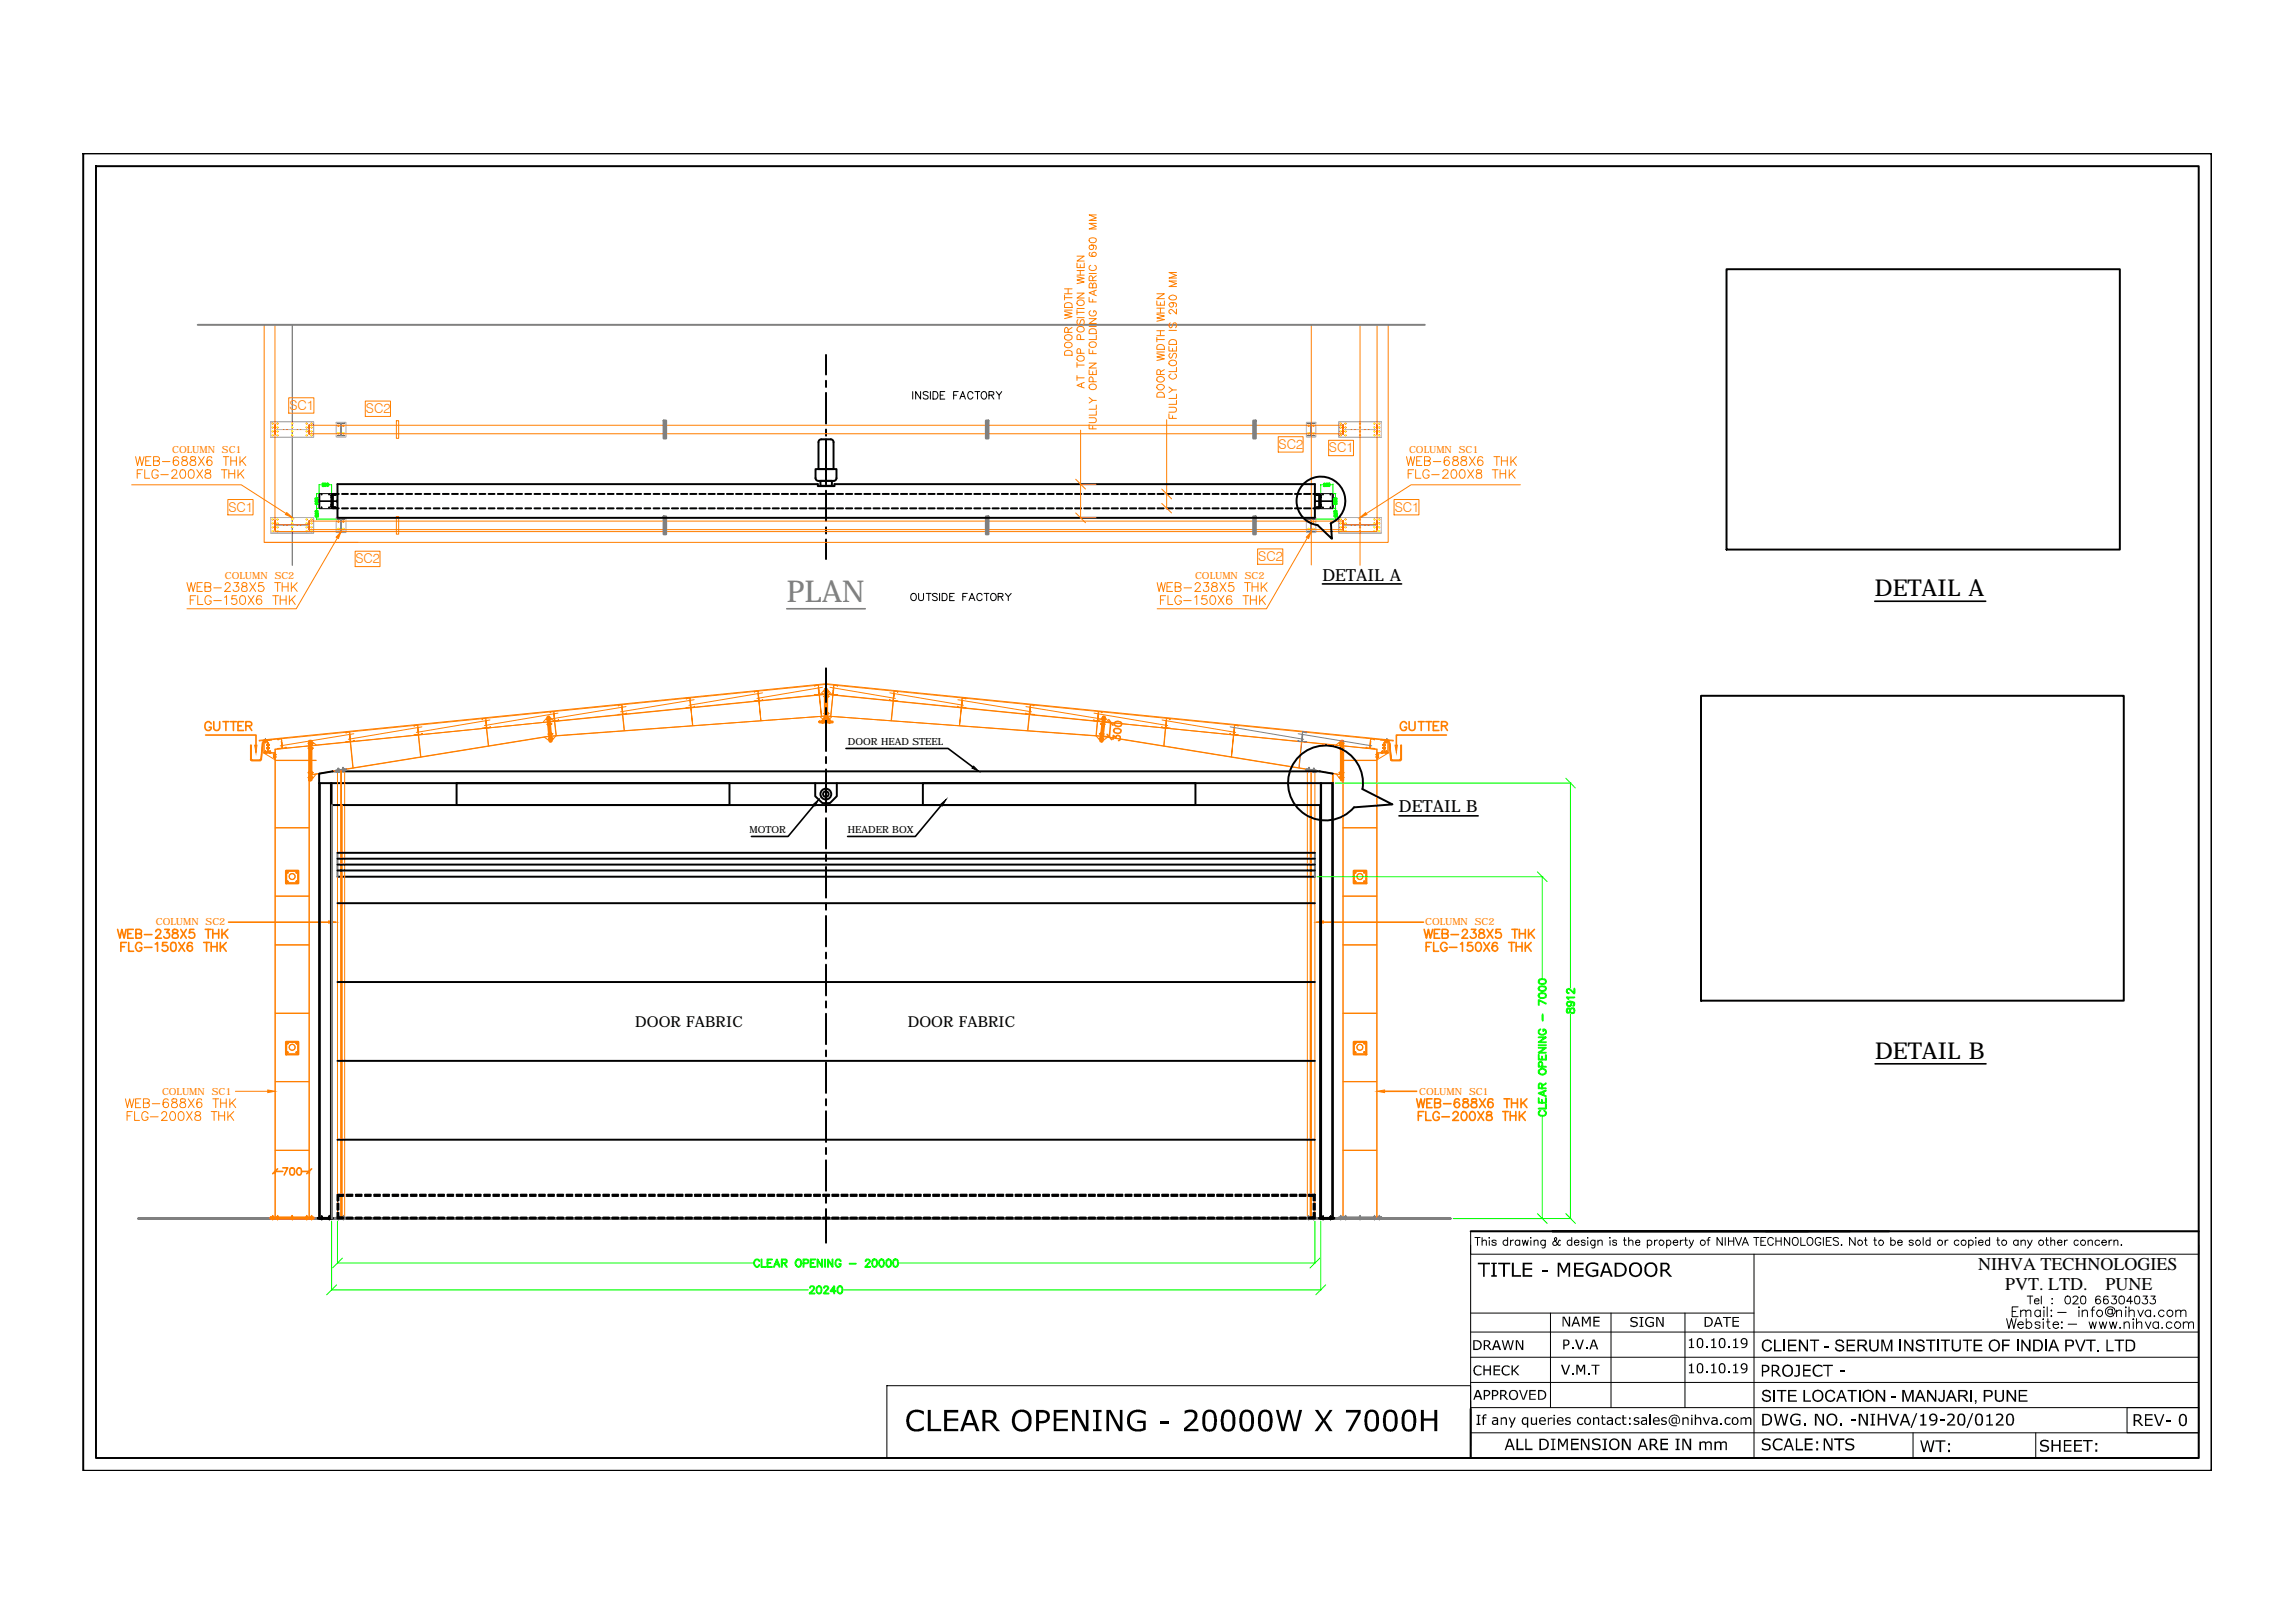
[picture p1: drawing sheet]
<svg xmlns="http://www.w3.org/2000/svg" width="297mm" height="210mm" viewBox="0 0 297 210" stroke-linecap="round" stroke-linejoin="round" font-family="sans-serif">
<defs><g id="words">
<text font-size="3.9" fill="#808080" x="101.8" y="77.9">PLAN</text>
<g font-size="3">
<text x="242.5" y="77.2">DETAIL A</text>
<text x="242.6" y="137">DETAIL B</text>
</g>
<g font-size="2.3">
<text x="255.9" y="164.3">NIHVA TECHNOLOGIES</text>
<text x="259.4" y="167">PVT. LTD.</text>
<text x="272.4" y="167">PUNE</text>
</g>
<g font-size="2.2">
<text x="171.1" y="75.1">DETAIL A</text>
<text x="181" y="105.1">DETAIL B</text>
</g>
<g font-size="1.9">
<text x="82.2" y="132.9">DOOR FABRIC</text>
<text x="117.4" y="132.9">DOOR FABRIC</text>
</g>
<g font-size="1.7" fill="#ff7f00">
<text x="37.4" y="53">SC1</text>
<text x="47.3" y="53.5">SC2</text>
<text x="165.4" y="58.1">SC2</text>
<text x="171.9" y="58.5">SC1</text>
<text x="29.6" y="66.2">SC1</text>
<text x="180.4" y="66.2">SC1</text>
<text x="46" y="72.9">SC2</text>
<text x="162.8" y="72.6">SC2</text>
</g>
<g font-size="1.3" fill="#ff7f00">
<text x="22.3" y="58.6">COLUMN SC1</text>
<text x="182.3" y="58.6">COLUMN SC1</text>
<text x="29.1" y="74.9">COLUMN SC2</text>
<text x="154.6" y="74.9">COLUMN SC2</text>
<text x="20.2" y="119.8">COLUMN SC2</text>
<text x="184.4" y="119.8">COLUMN SC2</text>
<text x="21" y="141.6">COLUMN SC1</text>
<text x="183.6" y="141.6">COLUMN SC1</text>
</g>
<g font-size="1.3">
<text x="109.7" y="96.4">DOOR HEAD STEEL</text>
<text x="97" y="107.8">MOTOR</text>
<text x="109.7" y="107.8">HEADER BOX</text>
</g>
</g></defs>
<!-- layer: 0 -->
<path d="M25.6 42h158.7M42.9 104.2v53.5M43.7 110.4v3.1M170.1 110.4v3.1M17.9 157.7h169.8" fill="none" stroke="#808080" stroke-width=".25"/>
<g fill="none" stroke="#000" stroke-width=".25">
<path d="M10.8 19.9h275.3v170.4h-275.3zM12.4 21.5h272.1v167.2h-272.1zM223.4 34.8h50.8v36.3h-50.8zM106.2 56.9l-.3 .1v.2M106.3 56.9h.6v3.8h-1v-3.5M106.9 45.9v2.6M106.9 49.3v.8M106.9 50.8v4M106.9 55.6v.8M106.9 57.2v3.9M107.5 56.9h.2l.1 .3M107.5 56.9h-.6v3.8h.9v-3.5"/>
<path d="M43.7 62.7h62.1v.2h2.2v-.2h62.1v4.3h-126.4zM43.8 63.9h-.7v1.9h.7M44.3 63.9h.7M44.3 65.8h.7M45.4 63.9h.8M45.4 65.8h.8M46.6 63.9h.8M46.6 65.8h.8M47.8 63.9h.8M47.8 65.8h.8M49 63.9h.8M49 65.8h.8"/>
<path d="M50.2 63.9h.7M50.2 65.8h.7M51.4 63.9h.7M51.4 65.8h.7M52.5 63.9h.8M52.5 65.8h.8M53.7 63.9h.8M53.7 65.8h.8M54.9 63.9h.8M54.9 65.8h.8M56.1 63.9h.8M56.1 65.8h.8"/>
<path d="M57.3 63.9h.8M57.3 65.8h.8M58.5 63.9h.7M58.5 65.8h.7M59.7 63.9h.7M59.7 65.8h.7M60.8 63.9h.8M60.8 65.8h.8M62 63.9h.8M62 65.8h.8M63.2 63.9h.8M63.2 65.8h.8"/>
<path d="M64.4 63.9h.8M64.4 65.8h.8M65.6 63.9h.8M65.6 65.8h.8M66.8 63.9h.7M66.8 65.8h.7M68 63.9h.7M68 65.8h.7M69.1 63.9h.8M69.1 65.8h.8M70.3 63.9h.8M70.3 65.8h.8"/>
<path d="M71.5 63.9h.8M71.5 65.8h.8M72.7 63.9h.8M72.7 65.8h.8M73.9 63.9h.7M73.9 65.8h.7M75.1 63.9h.7M75.1 65.8h.7M76.3 63.9h.7M76.3 65.8h.7M77.4 63.9h.8M77.4 65.8h.8"/>
<path d="M78.6 63.9h.8M78.6 65.8h.8M79.8 63.9h.8M79.8 65.8h.8M81 63.9h.8M81 65.8h.8M82.2 63.9h.7M82.2 65.8h.7M83.4 63.9h.7M83.4 65.8h.7M84.6 63.9h.7M84.6 65.8h.7"/>
<path d="M85.7 63.9h.8M85.7 65.8h.8M86.9 63.9h.8M86.9 65.8h.8M88.1 63.9h.8M88.1 65.8h.8M89.3 63.9h.8M89.3 65.8h.8M90.5 63.9h.8M90.5 65.8h.8M91.7 63.9h.8M91.7 65.8h.8"/>
<path d="M92.9 63.9h.8M92.9 65.8h.8M94 63.9h.8M94 65.8h.8M95.2 63.9h.8M95.2 65.8h.8M96.4 63.9h.8M96.4 65.8h.8M97.6 63.9h.8M97.6 65.8h.8M98.8 63.9h.8M98.8 65.8h.8"/>
<path d="M100 63.9h.8M100 65.8h.8M101.1 63.9h.9M101.1 65.8h.9M102.3 63.9h.8M102.3 65.8h.8M103.5 63.9h.8M103.5 65.8h.8M104.7 63.9h.8M104.7 65.8h.8M105.5 61.9l.1 .2 .3 .1M105.5 61.9v-1.2h1.4v1.5h-1"/>
<path d="M105.9 63.9h.8M105.9 65.8h.8M106.1 62.2h1.5v.7h-1.5zM106.9 61.9v.8M106.9 63.5v3.9M106.9 68.2v.8M106.9 69.8v2.5M107.1 63.9h.8M107.1 65.8h.8M108.2 61.9l-.2 .3h-.1h-1v-1.5h1.3v1.2M108.3 63.9h.8M108.3 65.8h.8"/>
<path d="M109.4 63.9h.9M109.4 65.8h.9M110.6 63.9h.8M110.6 65.8h.8M111.8 63.9h.8M111.8 65.8h.8M113 63.9h.8M113 65.8h.8M114.2 63.9h.8M114.2 65.8h.8M115.4 63.9h.8M115.4 65.8h.8"/>
<path d="M116.6 63.9h.8M116.6 65.8h.8M117.7 63.9h.8M117.7 65.8h.8M118.9 63.9h.8M118.9 65.8h.8M120.1 63.9h.8M120.1 65.8h.8M121.3 63.9h.8M121.3 65.8h.8M122.5 63.9h.8M122.5 65.8h.8"/>
<path d="M123.7 63.9h.8M123.7 65.8h.8M124.9 63.9h.8M124.9 65.8h.8M126 63.9h.8M126 65.8h.8M127.2 63.9h.8M127.2 65.8h.8M128.4 63.9h.8M128.4 65.8h.8M129.6 63.9h.8M129.6 65.8h.8"/>
<path d="M130.8 63.9h.8M130.8 65.8h.8M132 63.9h.8M132 65.8h.8M133.2 63.9h.8M133.2 65.8h.8M134.3 63.9h.8M134.3 65.8h.8M135.5 63.9h.8M135.5 65.8h.8M136.7 63.9h.8M136.7 65.8h.8"/>
<path d="M137.9 63.9h.8M137.9 65.8h.8M139.1 63.9h.8M139.1 65.8h.8M140.3 63.9h.8M140.3 65.8h.8M141.4 63.9h.9M141.4 65.8h.9M142.6 63.9h.8M142.6 65.8h.8M143.8 63.9h.8M143.8 65.8h.8"/>
<path d="M145 63.9h.8M145 65.8h.8M146.2 63.9h.8M146.2 65.8h.8M147.4 63.9h.8M147.4 65.8h.8M148.6 63.9h.8M148.6 65.8h.8M149.7 63.9h.9M149.7 65.8h.9M150.9 63.9h.8M150.9 65.8h.8"/>
<path d="M152.1 63.9h.8M152.1 65.8h.8M153.3 63.9h.8M153.3 65.8h.8M154.5 63.9h.8M154.5 65.8h.8M155.7 63.9h.8M155.7 65.8h.8M156.9 63.9h.8M156.9 65.8h.8M158 63.9h.8M158 65.8h.8"/>
<path d="M159.2 63.9h.8M159.2 65.8h.8M160.4 63.9h.8M160.4 65.8h.8M161.6 63.9h.8M161.6 65.8h.8M162.8 63.9h.8M162.8 65.8h.8M164 63.9h.8M164 65.8h.8M165.2 63.9h.8M165.2 65.8h.8"/>
<path d="M166.3 63.9h.8M166.3 65.8h.8M167.5 63.9h.8M167.5 65.8h.8M168.7 63.9h.8M168.7 65.8h.8M169.9 63.9h.8v1.9h-.8M172.1 67.7a3.2 3.2 0 0 0 1.1-5 3.2 3.2 0 0 0-5.1 .7 3.2 3.2 0 0 0 2.4 4.6M172.2 67.7l.1 2-1.8-1.7M106.9 86.5v4.3M106.9 91.7v.8M106.9 93.2v4"/>
<path d="M106.9 98v.8M106.9 99.6v4.6M220.1 90h54.7v39.5h-54.7zM41.3 101.3v56.4h1.6M41.3 101.3h131.1v56.4h-1.5v-56.4M41.4 101.3v56.4M42.8 101.3v56.4M42.9 101.3v56.4M42.9 104.2h128M43.7 113.5h126.4M43.7 112.6h126.4M43.7 111.9h126.4"/>
<path d="M43.7 111.1h126.4M43.7 110.4h126.4M43.7 116.9h126.4M59.1 101.3h35.3v2.9h-35.3zM105.5 101.3v1.7l.9 .9h1l.9-.9v-1.7M106.9 104.3v.8M106.9 105.9v3.9M106.9 110.6v.8M106.9 112.2v4M106.9 116.9v.8M106.9 118.5v4M119.4 101.3h35.3v2.9h-35.3z"/>
<path d="M170.8 104.2v53.5M170.9 101.3v56.4M172.4 101.3v56.4M172.4 100.1l-1.7-.3h-127.7l-1.7 .3v1.2M176.2 102.1l3.9 2-4.9 .4M176.3 102.1a4.8 4.8 0 0 0-5.7-5.5 4.8 4.8 0 0 0-3.3 7.1 4.8 4.8 0 0 0 7.9 .8M43.7 137.3h126.4M43.7 127.1h126.4M106.9 123.3v.7M106.9 124.8v4M106.9 129.6v.8M106.9 131.2v3.9"/>
<path d="M106.9 135.9v.8M106.9 137.5v3.9M41.1 157.6h2v.1h-2zM41.3 157.7h1.6M43.7 156.9v.8h.7M43.7 155.7v.8M43.7 147.5h126.4M43.8 156.9v.7h.6M43.8 155.7v.8M44.4 154.6h-.7v.8M44.4 154.8h-.6v.6M44.8 157.7h.8"/>
<path d="M44.8 154.6h.8M44.8 157.6h.8M44.8 154.8h.8M46 157.7h.8M46 154.6h.8M46 157.6h.8M46 154.8h.8M47.2 157.7h.8M47.2 154.6h.8M47.2 157.6h.8M47.2 154.8h.8M48.4 157.7h.8"/>
<path d="M48.4 154.6h.8M48.4 157.6h.8M48.4 154.8h.8M49.6 157.7h.7M49.6 154.6h.7M49.6 157.6h.7M49.6 154.8h.7M50.8 157.7h.7M50.8 154.6h.7M50.8 157.6h.7M50.8 154.8h.7M52 157.7h.7"/>
<path d="M52 154.6h.7M52 157.6h.7M52 154.8h.7M53.1 157.7h.8M53.1 154.6h.8M53.1 157.6h.8M53.1 154.8h.8M54.3 157.7h.8M54.3 154.6h.8M54.3 157.6h.8M54.3 154.8h.8M55.5 157.7h.8"/>
<path d="M55.5 154.6h.8M55.5 157.6h.8M55.5 154.8h.8M56.7 157.7h.8M56.7 154.6h.8M56.7 157.6h.8M56.7 154.8h.8M57.9 157.7h.7M57.9 154.6h.7M57.9 157.6h.7M57.9 154.8h.7M59.1 157.7h.7"/>
<path d="M59.1 154.6h.7M59.1 157.6h.7M59.1 154.8h.7M60.3 157.7h.7M60.3 154.6h.7M60.3 157.6h.7M60.3 154.8h.7M61.4 157.7h.8M61.4 154.6h.8M61.4 157.6h.8M61.4 154.8h.8M62.6 157.7h.8"/>
<path d="M62.6 154.6h.8M62.6 157.6h.8M62.6 154.8h.8M63.8 157.7h.8M63.8 154.6h.8M63.8 157.6h.8M63.8 154.8h.8M65 157.7h.8M65 154.6h.8M65 157.6h.8M65 154.8h.8M66.2 157.7h.7"/>
<path d="M66.2 154.6h.7M66.2 157.6h.7M66.2 154.8h.7M67.4 157.7h.7M67.4 154.6h.7M67.4 157.6h.7M67.4 154.8h.7M68.6 157.7h.7M68.6 154.6h.7M68.6 157.6h.7M68.6 154.8h.7M69.7 157.7h.8"/>
<path d="M69.7 154.6h.8M69.7 157.6h.8M69.7 154.8h.8M70.9 157.7h.8M70.9 154.6h.8M70.9 157.6h.8M70.9 154.8h.8M72.1 157.7h.8M72.1 154.6h.8M72.1 157.6h.8M72.1 154.8h.8M73.3 157.7h.8"/>
<path d="M73.3 154.6h.8M73.3 157.6h.8M73.3 154.8h.8M74.5 157.7h.7M74.5 154.6h.7M74.5 157.6h.7M74.5 154.8h.7M75.7 157.7h.7M75.7 154.6h.7M75.7 157.6h.7M75.7 154.8h.7M76.8 157.7h.8"/>
<path d="M76.8 154.6h.8M76.8 157.6h.8M76.8 154.8h.8M78 157.7h.8M78 154.6h.8M78 157.6h.8M78 154.8h.8M79.2 157.7h.8M79.2 154.6h.8M79.2 157.6h.8M79.2 154.8h.8M80.4 157.7h.8"/>
<path d="M80.4 154.6h.8M80.4 157.6h.8M80.4 154.8h.8M81.6 157.7h.8M81.6 154.6h.8M81.6 157.6h.8M81.6 154.8h.8M82.8 157.7h.7M82.8 154.6h.7M82.8 157.6h.7M82.8 154.8h.7M84 157.7h.7"/>
<path d="M84 154.6h.7M84 157.6h.7M84 154.8h.7M85.1 157.7h.9M85.1 154.6h.9M85.1 157.6h.9M85.1 154.8h.9M86.3 157.7h.8M86.3 154.6h.8M86.3 157.6h.8M86.3 154.8h.8M87.5 157.7h.8"/>
<path d="M87.5 154.6h.8M87.5 157.6h.8M87.5 154.8h.8M88.7 157.7h.8M88.7 154.6h.8M88.7 157.6h.8M88.7 154.8h.8M89.9 157.7h.8M89.9 154.6h.8M89.9 157.6h.8M89.9 154.8h.8M91.1 157.7h.8"/>
<path d="M91.1 154.6h.8M91.1 157.6h.8M91.1 154.8h.8M92.3 157.7h.8M92.3 154.6h.8M92.3 157.6h.8M92.3 154.8h.8M93.4 157.7h.8M93.4 154.6h.8M93.4 157.6h.8M93.4 154.8h.8M94.6 157.7h.8"/>
<path d="M94.6 154.6h.8M94.6 157.6h.8M94.6 154.8h.8M95.8 157.7h.8M95.8 154.6h.8M95.8 157.6h.8M95.8 154.8h.8M97 157.7h.8M97 154.6h.8M97 157.6h.8M97 154.8h.8M98.2 157.7h.8"/>
<path d="M98.2 154.6h.8M98.2 157.6h.8M98.2 154.8h.8M99.4 157.7h.8M99.4 154.6h.8M99.4 157.6h.8M99.4 154.8h.8M100.6 157.7h.8M100.6 154.6h.8M100.6 157.6h.8M100.6 154.8h.8M101.7 157.7h.8"/>
<path d="M101.7 154.6h.8M101.7 157.6h.8M101.7 154.8h.8M102.9 157.7h.8M102.9 154.6h.8M102.9 157.6h.8M102.9 154.8h.8M104.1 157.7h.8M104.1 154.6h.8M104.1 157.6h.8M104.1 154.8h.8M105.3 157.7h.8"/>
<path d="M105.3 154.6h.8M105.3 157.6h.8M105.3 154.8h.8M106.5 157.7h.8M106.5 154.6h.8M106.5 157.6h.8M106.5 154.8h.8M106.9 142.2v.8M106.9 143.8v4M106.9 148.5v.9M106.9 150.2v3.9M106.9 154.9v.8"/>
<path d="M106.9 156.5v4.3M107.7 157.7h.8M107.7 154.6h.8M107.7 157.6h.8M107.7 154.8h.8M108.9 157.7h.8M108.9 154.6h.8M108.9 157.6h.8M108.9 154.8h.8M110 157.7h.8M110 154.6h.8M110 157.6h.8"/>
<path d="M110 154.8h.8M111.2 157.7h.8M111.2 154.6h.8M111.2 157.6h.8M111.2 154.8h.8M112.4 157.7h.8M112.4 154.6h.8M112.4 157.6h.8M112.4 154.8h.8M113.6 157.7h.8M113.6 154.6h.8M113.6 157.6h.8"/>
<path d="M113.6 154.8h.8M114.8 157.7h.8M114.8 154.6h.8M114.8 157.6h.8M114.8 154.8h.8M116 157.7h.8M116 154.6h.8M116 157.6h.8M116 154.8h.8M117.2 157.7h.8M117.2 154.6h.8M117.2 157.6h.8"/>
<path d="M117.2 154.8h.8M118.3 157.7h.8M118.3 154.6h.8M118.3 157.6h.8M118.3 154.8h.8M119.5 157.7h.8M119.5 154.6h.8M119.5 157.6h.8M119.5 154.8h.8M120.7 157.7h.8M120.7 154.6h.8M120.7 157.6h.8"/>
<path d="M120.7 154.8h.8M121.9 157.7h.8M121.9 154.6h.8M121.9 157.6h.8M121.9 154.8h.8M123.1 157.7h.8M123.1 154.6h.8M123.1 157.6h.8M123.1 154.8h.8M124.3 157.7h.8M124.3 154.6h.8M124.3 157.6h.8"/>
<path d="M124.3 154.8h.8M125.4 157.7h.9M125.4 154.6h.9M125.4 157.6h.9M125.4 154.8h.9M126.6 157.7h.8M126.6 154.6h.8M126.6 157.6h.8M126.6 154.8h.8M127.8 157.7h.8M127.8 154.6h.8M127.8 157.6h.8"/>
<path d="M127.8 154.8h.8M129 157.7h.8M129 154.6h.8M129 157.6h.8M129 154.8h.8M130.2 157.7h.8M130.2 154.6h.8M130.2 157.6h.8M130.2 154.8h.8M131.4 157.7h.8M131.4 154.6h.8M131.4 157.6h.8"/>
<path d="M131.4 154.8h.8M132.6 157.7h.8M132.6 154.6h.8M132.6 157.6h.8M132.6 154.8h.8M133.7 157.7h.8M133.7 154.6h.8M133.7 157.6h.8M133.7 154.8h.8M134.9 157.7h.8M134.9 154.6h.8M134.9 157.6h.8"/>
<path d="M134.9 154.8h.8M136.1 157.7h.8M136.1 154.6h.8M136.1 157.6h.8M136.1 154.8h.8M137.3 157.7h.8M137.3 154.6h.8M137.3 157.6h.8M137.3 154.8h.8M138.5 157.7h.8M138.5 154.6h.8M138.5 157.6h.8"/>
<path d="M138.5 154.8h.8M139.7 157.7h.8M139.7 154.6h.8M139.7 157.6h.8M139.7 154.8h.8M140.9 157.7h.8M140.9 154.6h.8M140.9 157.6h.8M140.9 154.8h.8M142 157.7h.8M142 154.6h.8M142 157.6h.8"/>
<path d="M142 154.8h.8M143.2 157.7h.8M143.2 154.6h.8M143.2 157.6h.8M143.2 154.8h.8M144.4 157.7h.8M144.4 154.6h.8M144.4 157.6h.8M144.4 154.8h.8M145.6 157.7h.8M145.6 154.6h.8M145.6 157.6h.8"/>
<path d="M145.6 154.8h.8M146.8 157.7h.8M146.8 154.6h.8M146.8 157.6h.8M146.8 154.8h.8M148 157.7h.8M148 154.6h.8M148 157.6h.8M148 154.8h.8M149.2 157.7h.8M149.2 154.6h.8M149.2 157.6h.8"/>
<path d="M149.2 154.8h.8M150.3 157.7h.8M150.3 154.6h.8M150.3 157.6h.8M150.3 154.8h.8M151.5 157.7h.8M151.5 154.6h.8M151.5 157.6h.8M151.5 154.8h.8M152.7 157.7h.8M152.7 154.6h.8M152.7 157.6h.8"/>
<path d="M152.7 154.8h.8M153.9 157.7h.8M153.9 154.6h.8M153.9 157.6h.8M153.9 154.8h.8M155.1 157.7h.8M155.1 154.6h.8M155.1 157.6h.8M155.1 154.8h.8M156.3 157.7h.8M156.3 154.6h.8M156.3 157.6h.8"/>
<path d="M156.3 154.8h.8M157.5 157.7h.8M157.5 154.6h.8M157.5 157.6h.8M157.5 154.8h.8M158.6 157.7h.8M158.6 154.6h.8M158.6 157.6h.8M158.6 154.8h.8M159.8 157.7h.8M159.8 154.6h.8M159.8 157.6h.8"/>
<path d="M159.8 154.8h.8M161 157.7h.8M161 154.6h.8M161 157.6h.8M161 154.8h.8M162.2 157.7h.8M162.2 154.6h.8M162.2 157.6h.8M162.2 154.8h.8M163.4 157.7h.8M163.4 154.6h.8M163.4 157.6h.8"/>
<path d="M163.4 154.8h.8M164.6 157.7h.8M164.6 154.6h.8M164.6 157.6h.8M164.6 154.8h.8M165.7 157.7h.9M165.7 154.6h.9M165.7 157.6h.9M165.7 154.8h.9M166.9 157.7h.8M166.9 154.6h.8M166.9 157.6h.8"/>
<path d="M166.9 154.8h.8M168.1 157.7h.8M168.1 154.6h.8M168.1 157.6h.8M168.1 154.8h.8M169.3 154.6h.8v.8M169.3 154.8h.6v.6M169.9 156.9v.7h-.6M169.9 155.7v.8M170.1 156.9v.8h-.8M170.1 155.7v.8M170.7 157.6h1.9v.1h-1.9z"/>
<path d="M200.8 159.3h83.7M190.3 182.3v6.4"/>
<circle cx="106.8" cy="102.8" r=".7"/>
<circle cx="106.8" cy="102.8" r=".36"/>
</g>
<!-- layer: STEEL -->
<g fill="none" stroke="#ff7f00" stroke-width=".13">
<path d="M137.7 38.5h1M137.7 38.2v.6M137.7 38h1M137.7 37.4h1M137.8 39.3a.57 .57 0 0 1 .9 .2v.3h-1zM138.2 37.4v.6M139.3 37.9h1l-1 .7h1M139.3 35.8l1 .2-1 .2 1 .3-1 .2M139.3 34v.6h1v-.6M139.3 33.1h1l-1 .7h1M139.3 39.9h1M139.3 35.6h1"/>
<path d="M139.3 35h1M139.4 39a.45 .45 0 0 1 .6-.2 .45 .45 0 0 1 .1 .7 .46 .46 0 0 1-.5 0 .46 .46 0 0 1-.2-.5zM139.8 34.2v.4M139.8 35v.6M140.9 38.5v.6h.9M140.9 35.4h.9M140.9 30.9l.4-.1a.4 .4 0 0 1 .5 .3 .49 .49 0 0 1-.5 .3 .49 .49 0 0 1-.4-.4zM141 32.7h-.1a.29 .29 0 0 0 .2 .4 .55 .55 0 0 0 .7-.2 .28 .28 0 0 0-.2-.3 .28 .28 0 0 0-.3 .3 .28 .28 0 0 0 .2 .3M141.1 34.3l-.2 .2a.45 .45 0 0 0 .5 .5 .45 .45 0 0 0 .4-.5l-.2-.2M141.2 31.7a.3 .3 0 0 1 .3 .4 .3 .3 0 0 1-.4 .2 .3 .3 0 0 1-.2-.5 .57 .57 0 0 1 .9 .2l-.1 .3M141.4 36.9l.1-.3h.2l.1 .3v.4h-.9v-.4l.2-.3 .3 .3v.4M141.4 36.3v-.4l-.2-.2h-.2l-.1 .6h.9"/>
<path d="M141.4 38.7v.4M141.5 37.7v.4M141.8 37.5l-.9 .4 .9 .4M141.8 28.9h-.9l.9 .4-.9 .3h.9M141.8 27.8h-.9l.9 .4-.9 .3h.9M141.8 35.7l-.4 .3M149.7 38.9v.6h.9v-.6M149.7 38h.9l-.9 .7h.9M149.7 39.9h.9M150.1 39.2v.3M150.1 39.9v.6M151.3 38.4a.52 .52 0 0 1 .9 .2 .55 .55 0 0 1-.5 .2 .55 .55 0 0 1-.5-.3z"/>
<path d="M151.6 39.2a.29 .29 0 0 1 .2 .3 .29 .29 0 0 1-.4 .2l-.2-.2a.55 .55 0 0 1 1-.1l-.1 .3M152.2 36.4h-1l1 .3-1 .4h1M152.2 35.3h-1l1 .3-1 .4h1M17.5 59.1l.3 1.1 .3-1.1 .2 1.1 .3-1.1M18.9 59.6h.4M19.5 59.1h-.6v1.1h.6M19.9 59.6h.6l.1-.2v-.2l-.2-.1h-.5v1.1h.5a.3 .3 0 0 0 .2-.3 .3 .3 0 0 0-.2-.3M21 59.7h1M23.1 59.3a.36 .36 0 0 0-.6 0 .68 .68 0 0 0 .2 .9 .36 .36 0 0 0 .4-.3 .36 .36 0 0 0-.3-.4 .36 .36 0 0 0-.4 .4M23.6 59.1a.24 .24 0 0 0 .1 .4l.2 .1a.32 .32 0 0 1 .4 .3 .32 .32 0 0 1-.3 .3h-.2a.32 .32 0 0 1-.3-.3 .32 .32 0 0 1 .3-.3l.3-.1 .1-.2a.43 .43 0 0 0-.6-.2zM24.7 59.1a.24 .24 0 0 0 .1 .4l.2 .1a.32 .32 0 0 1 .3 .3 .32 .32 0 0 1-.2 .3 .38 .38 0 0 1-.5-.2 .49 .49 0 0 1 .5-.5 .24 .24 0 0 0 .1-.4zM25.7 59.1l.7 1.1"/>
<path d="M26.4 59.1l-.7 1.1M27.4 59.3a.32 .32 0 0 0-.3-.2 .32 .32 0 0 0-.3 .2 1.06 1.06 0 0 0 .1 .9 .35 .35 0 0 0 .5-.1 .35 .35 0 0 0-.2-.5 .35 .35 0 0 0-.4 .3M28.9 59.1h.7M29.2 59.1v1.1M29.9 59.6h.7M29.9 59.1v1.1M30.6 59.1v1.1M31 59.1v1.1M31.3 59.6l.5 .6M31.8 59.1l-.8 .8M34.2 42v28.2h145.4v-28.2M35.6 42v26.8h142.6v-26.8"/>
<path d="M37.4 51.5h3.2v2h-3.2zM40 55h133.8v1.1h-133.8zM44.1 55.6h.1M47.3 51.9h3.2v2h-3.2zM51.3 54.4h.3v2.3h-.3zM137.7 40.3l1 .3-1 .2 1 .2-1 .2M137.7 40.1h1M137.8 45.5a.57 .57 0 0 1 .9 .1v.4h-1zM137.8 43.5a.53 .53 0 0 1 .5-.2 .53 .53 0 0 1 .4 .4 .51 .51 0 0 1-.6 .3 .51 .51 0 0 1-.4-.4zM137.9 44.4a.49 .49 0 0 1 .5-.1 .49 .49 0 0 1 .3 .5 .53 .53 0 0 1-.6 .2 .53 .53 0 0 1-.4-.4zM138.2 43l-.1-.5-.2-.1-.2 .2v.4h1M138.7 42.4l-.5 .3"/>
<path d="M139.3 48.9h1M139.3 40.1v.6M139.3 46.9v.6M139.3 48.6v.6M139.3 47.2h1M139.3 41.1h1M139.3 40.4h1M139.5 46.1a.46 .46 0 0 1 .5-.1 .46 .46 0 0 1 .2 .6 .47 .47 0 0 1-.6 .1 .47 .47 0 0 1-.2-.5zM139.5 42.3a.46 .46 0 0 1 .5 0 .46 .46 0 0 1 .2 .5 .46 .46 0 0 1-.5 .2 .46 .46 0 0 1-.3-.5zM139.5 41.4l-.2 .2 .2 .4 .2-.1 .2-.5h.2l.2 .2-.2 .4M139.8 55.7v11.3M139.8 45.7v-.5l-.2-.1-.2 .1-.1 .5h1"/>
<path d="M139.8 43.9v-.5l-.2-.1h-.2l-.1 .6h1M139.9 49.6v.5M140.3 49.5l-1 .4 1 .3M140.9 54.9v.6h.9M140.9 54.1h.7a.33 .33 0 0 1 .2 .3 .33 .33 0 0 1-.2 .3h-.7M140.9 51.4l.5 .4-.5 .4M140.9 47.9v.6h.9v-.6M140.9 47h.9l-.9 .6h.9M140.9 45.2v.6h.9M140.9 41.2h.9l-.9 .7h.9M140.9 42.2h.9M140.9 44.4a.5 .5 0 0 1 .6-.2 .5 .5 0 0 1 .3 .5 .46 .46 0 0 1-.5 .3 .46 .46 0 0 1-.4-.6z"/>
<path d="M141 49.8a.46 .46 0 0 1 .6-.1 .46 .46 0 0 1 .2 .5 .47 .47 0 0 1-.6 .2 .47 .47 0 0 1-.3-.5zM141 42.6a.51 .51 0 0 1 .6 0 .51 .51 0 0 1 .2 .6h-.9v-.3zM141.1 40.2a.35 .35 0 0 0-.2 .4 .35 .35 0 0 0 .3 .3 .48 .48 0 0 0 .6-.3l-.1-.3-.2-.1v.2M141.4 45.4v.4M141.4 48.1v.4M141.4 55.2v.3M141.4 51.8h.4M141.4 49.4v-.5a.25 .25 0 0 0-.3-.1 .25 .25 0 0 0-.2 .2v.4h.9M141.8 53.2v.5h-.9M141.8 52.4v.6h-.9M141.8 43.4v.5h-.9M149.7 45.8l.9 .2-.9 .2 .9 .2-.9 .3"/>
<path d="M149.7 40.7l.9 .2-.9 .2 .9 .3-.9 .2M149.7 45.6h.9M149.7 43.9h.9M149.7 43.6v.6M149.7 43.4h.9M149.7 42.8h.9M149.7 40.5h.9M149.7 50.9a.54 .54 0 0 1 .7-.1 .54 .54 0 0 1 .2 .6h-.9zM149.7 49.9a.53 .53 0 0 1 .6-.2 .53 .53 0 0 1 .3 .5 .48 .48 0 0 1-.5 .3 .48 .48 0 0 1-.4-.6zM149.7 48.9a.53 .53 0 0 1 .6-.2 .53 .53 0 0 1 .3 .5 .52 .52 0 0 1-.5 .3 .52 .52 0 0 1-.4-.5zM149.7 44.7a.57 .57 0 0 1 .9 .2v.3h-.9zM150.1 48.5v-.6l-.1-.1-.3 .1v.6h.9"/>
<path d="M150.1 42.8v.6M150.6 47.8l-.5 .3M150.9 54.3v11.5M151.2 53.6v.5h1M151.2 52.7h.9l.1 .3-.1 .3h-.9M151.2 50.1l.5 .4-.5 .3M151.2 44.8v.6h1v-.6M151.2 42.8h1M151.3 46.8a.47 .47 0 0 1 .6-.2 .47 .47 0 0 1 .3 .6 .53 .53 0 0 1-.6 .1 .53 .53 0 0 1-.4-.4zM151.3 44.1a.54 .54 0 0 1 .9 .1v.4h-1zM151.4 45.7a.34 .34 0 0 0-.2 .4 .34 .34 0 0 0 .3 .3l.4-.7h.2l.1 .2-.1 .5M151.4 41.8a.31 .31 0 0 0-.2 .4 .31 .31 0 0 0 .4 .2l.2-.5 .3-.1 .1 .2-.1 .4"/>
<path d="M151.5 48.4l-.3 .2a.47 .47 0 0 0 .5 .5 .47 .47 0 0 0 .5-.6l-.2-.1M151.7 45.1v.3M151.7 53.8v.3M151.7 50.5h.5M152.2 51.8v.5h-1M152.2 51v.6h-1M152.2 47.5v.6h-1M152.2 40v.6l-.5-.4-.3-.2-.2 .2v.2l.3 .2M165.4 56.5h3.2v2h-3.2zM169.6 42v31.1M171.9 57h3.2v2h-3.2zM176 42v31.2"/>
<path d="M182 59.1l.2 1.1 .3-1.1 .3 1.1 .2-1.1M183.3 59.6h.4M184 59.1h-.7v1.1h.7M184.3 59.6h.6a.27 .27 0 0 0 0-.5h-.6v1.1h.6a.3 .3 0 0 0 .2-.3 .3 .3 0 0 0-.3-.3M185.4 59.7h1M187.5 59.3a.32 .32 0 0 0-.5-.2 .68 .68 0 0 0 .2 1.1 .35 .35 0 0 0 .3-.3 .35 .35 0 0 0-.3-.4 .35 .35 0 0 0-.4 .4M188 59.1a.24 .24 0 0 0 .1 .4l.3 .1a.32 .32 0 0 1 .3 .3 .32 .32 0 0 1-.3 .3h-.2a.32 .32 0 0 1-.3-.3 .32 .32 0 0 1 .3-.3l.2-.1a.24 .24 0 0 0 .2-.4zM189.1 59.1l-.1 .3 .4 .2a.32 .32 0 0 1 .4 .3 .32 .32 0 0 1-.3 .3 .38 .38 0 0 1-.5-.2 .32 .32 0 0 1 .3-.4l.2-.1a.24 .24 0 0 0 .2-.4zM190.1 59.1l.8 1.1M190.9 59.1l-.8 1.1M191.8 59.3a.32 .32 0 0 0-.3-.2 .32 .32 0 0 0-.3 .2 .56 .56 0 0 0 .3 .9 .36 .36 0 0 0 .4-.3 .36 .36 0 0 0-.4-.4 .36 .36 0 0 0-.4 .4M193.3 59.1h.7"/>
<path d="M193.6 59.1v1.1M194.2 59.6h.8M194.2 59.1v1.1M195 59.1v1.1M195.5 59.1v1.1M195.7 59.6l.5 .6M196.2 59.1l-.7 .8M17 62.7h14.2l5.8 3.8M17.8 61.3h.4M18.4 60.8h-.6v1.1M18.7 60.8v1.1h.7M20.5 61a.46 .46 0 0 0-.7-.2 .46 .46 0 0 0-.1 .7 .4 .4 0 0 0 .4 .4 .4 .4 0 0 0 .4-.4h-.3"/>
<path d="M20.8 61.4h1M22.2 61l.1-.1 .2-.1h.3l.1 .2-.2 .4-.5 .5h.8M23.4 60.8a.39 .39 0 0 1 .6 .2 .75 .75 0 0 1-.3 .9h-.1a.68 .68 0 0 1-.2-1.1zM24.2 75.4l.3 1.1 .2-1.1 .3 1.1 .3-1.1M24.5 60.8a.41 .41 0 0 1 .6 .2 .93 .93 0 0 1-.2 .8 .41 .41 0 0 1-.5-.1 .93 .93 0 0 1 .1-.9zM24.6 77.6h.4M25.3 77.1h-.7v1.1M25.5 60.8l.7 1.1M25.5 75.9h.4M25.6 77.1v1.1h.7M26.2 75.4h-.7v1.1h.7M26.2 60.8l-.7 1.1"/>
<path d="M26.5 75.9h.7l.1-.2-.1-.2-.7-.1v1.1h.7l.1-.2a.3 .3 0 0 0-.3-.4M26.6 60.8v.2l.1 .2a.41 .41 0 0 1 .5 .2 .41 .41 0 0 1 0 .4l-.2 .1a.38 .38 0 0 1-.5-.2 .54 .54 0 0 1 .7-.5v-.3a.49 .49 0 0 0-.6-.1zM27.3 77.3a.45 .45 0 0 0-.6-.2 .45 .45 0 0 0-.2 .7 .41 .41 0 0 0 .4 .4 .41 .41 0 0 0 .4-.4h-.2M27.7 77.7h.9M27.7 76.1h.9M28.6 60.8h.8M29 60.8v1.1M29.1 77.3l.2-.2v1.1M29.1 75.7l.3-.3 .2 .1a.24 .24 0 0 1 .1 .4l-.6 .6h.7M29.5 64.6h3.2v2h-3.2zM29.6 61.3h.8M29.6 60.8v1.1"/>
<path d="M30.3 75.4h.6l-.4 .5a.36 .36 0 0 1 .4 .4 .36 .36 0 0 1-.5 .2h-.2v-.2M30.4 60.8v1.1M30.6 77.1h-.6v.5a.39 .39 0 0 1 .6 0 .39 .39 0 0 1-.1 .5 .39 .39 0 0 1-.6-.1M30.8 60.8v1.1M31.1 61.3l.5 .6M31.2 77.1a.41 .41 0 0 1 .5 .2 .93 .93 0 0 1-.1 .8 .35 .35 0 0 1-.6-.1 .99 .99 0 0 1 .2-.9zM31.3 75.5v.2l.2 .2a.4 .4 0 0 1 .4 .1 .4 .4 0 0 1 0 .5h-.6v-.2a.42 .42 0 0 1 .5-.4l.1-.1v-.2a.38 .38 0 0 0-.6-.1zM31.6 60.8l-.8 .8M32.1 77.1l.8 1.1M32.3 75.4l.8 1.1M32.9 77.1l-.8 1.1M33.1 75.4l-.8 1.1"/>
<path d="M33.8 77.3a.32 .32 0 0 0-.3-.2 .32 .32 0 0 0-.3 .2 .56 .56 0 0 0 .3 .9 .36 .36 0 0 0 .4-.3 .36 .36 0 0 0-.4-.4 .36 .36 0 0 0-.3 .4M34.1 75.4h-.6v.5a.4 .4 0 0 1 .6 0 .4 .4 0 0 1-.1 .6 .4 .4 0 0 1-.6-.2M35.3 77.1h.7M35.5 75.4h.8M35.7 77.1v1.1M35.9 75.4v1.1M36.3 77.6h.7M36.3 77.1v1.1M36.5 75.9h.8M36.5 75.4v1.1M37 77.1v1.1M37.3 75.4v1.1"/>
<path d="M37.4 77.1v1.1M37.7 75.4v1.1M37.7 77.6l.5 .6M37.9 75.9l.6 .6M38.2 77.1l-.8 .8M38.5 75.4l-.8 .8M40 67.4h133.8v1.1h-133.8zM43.7 69.6l-5.4 9.2h-14.1M45.9 71.3h3.3v2h-3.3zM51.3 66.8h.3v2.3h-.3zM139.7 67h2.1M139.7 62.7h2.1"/>
<path d="M149.7 75.4l.3 1.1 .3-1.1 .2 1.1 .3-1.1M150.1 77.6h.5M150.8 77.1h-.7v1.1M150.8 65.8h.1M150.8 63.9h.1M151 75.9h.4M151.1 77.1v1.1h.6M151.7 75.4h-.7v1.1h.7M152 75.9h.5a.29 .29 0 0 0 .3-.3l-.3-.2h-.5v1.1h.5a.3 .3 0 0 0 .3-.3 .3 .3 0 0 0-.3-.3M152.8 77.3a.44 .44 0 0 0-.5-.2 .44 .44 0 0 0-.3 .4 .47 .47 0 0 0 .2 .6 .47 .47 0 0 0 .6-.2v-.1h-.3M153.1 77.7h1M153.2 76.1h.9"/>
<path d="M154.6 77.3l.2-.2v1.1M154.6 75.7l.2-.3h.2l.2 .1a.29 .29 0 0 1-.1 .5l-.5 .5h.7M155.8 75.4h.6l-.4 .5a.37 .37 0 0 1 .4 .5 .37 .37 0 0 1-.6 .1l-.1-.2M156.1 77.1h-.6v.5a.41 .41 0 0 1 .6-.1 .41 .41 0 0 1-.1 .6 .41 .41 0 0 1-.6-.1M156.7 77.1a.35 .35 0 0 1 .5 .2 .58 .58 0 0 1-.4 .9 .77 .77 0 0 1-.1-1.1zM156.9 75.5a.21 .21 0 0 0-.1 .2 .21 .21 0 0 0 .1 .2 .41 .41 0 0 1 .5 .1 .41 .41 0 0 1 0 .5h-.2a.38 .38 0 0 1-.5-.2 .43 .43 0 0 1 .6-.4l.1-.1 .1-.2a.38 .38 0 0 0-.6-.1zM157.6 77.1l.7 1.1M157.8 75.4l.8 1.1M158.3 77.1l-.7 1.1M158.6 75.4l-.8 1.1M159.3 77.3a.32 .32 0 0 0-.5-.2 .68 .68 0 0 0 .2 1.1 .35 .35 0 0 0 .4-.3 .35 .35 0 0 0-.3-.4 .35 .35 0 0 0-.4 .4M159.6 75.4h-.6v.5a.4 .4 0 0 1 .6 0 .4 .4 0 0 1-.1 .6 .4 .4 0 0 1-.6-.2"/>
<path d="M160.8 77.1h.8M161 75.4h.8M161.2 77.1v1.1M161.4 75.4v1.1M161.8 77.6h.7M161.8 77.1v1.1M162 75.9h.7M162 75.4v1.1M162.5 77.1v1.1M162.7 71h3.3v2h-3.3zM162.7 75.4v1.1M163 77.1v1.1"/>
<path d="M163.2 75.4v1.1M163.2 77.6l.5 .6M163.5 75.9l.4 .6M163.7 77.1l-.7 .8M163.9 75.4l-.7 .8M169.1 69.6l-5.3 9.2h-14.1M180.4 64.6h3.2v2h-3.2zM182.2 61.3h.4M182.9 60.8h-.7v1.1M183.1 60.8v1.1h.7M184.9 61a.45 .45 0 0 0-.6-.2 .45 .45 0 0 0-.2 .7 .4 .4 0 0 0 .4 .4 .4 .4 0 0 0 .4-.4h-.3M185.2 61.4h1"/>
<path d="M186.7 61a.36 .36 0 0 1 .3-.2 .36 .36 0 0 1 .3 .2l-.1 .4-.6 .5h.8M187.9 60.8a.35 .35 0 0 1 .5 .2 .63 .63 0 0 1-.3 .9h-.1a.71 .71 0 0 1-.1-1.1zM188.9 60.8a.39 .39 0 0 1 .6 .2 .75 .75 0 0 1-.3 .9h-.1a.68 .68 0 0 1-.2-1.1zM189.9 60.8l.7 1.1M190.6 60.8l-.7 1.1M191.1 60.8a.24 .24 0 0 0 .1 .4 .4 .4 0 0 1 .4 .2 .4 .4 0 0 1 0 .4h-.5l-.1-.1a.42 .42 0 0 1 .5-.5 .24 .24 0 0 0 .1-.4zM193.1 60.8h.7M193.4 60.8v1.1M194.1 61.3h.7M194.1 60.8v1.1M194.8 60.8v1.1M195.3 60.8v1.1"/>
<path d="M195.5 61.3l.5 .6M196 60.8l-.7 .8M196.7 62.7h-14.1l-5.8 3.8M34.1 95.8v1.6h.5v-.2v.2h-.4v-1.4h.4v.1v-.2l-.5 .1M35.6 98.4h4.4zM36.4 95.9l.1 1h-.6l.6-.1zM40.3 98.4h.6zM40.3 96.5l30.6-3.1-30.6 3.1M40.3 95.9l.6 .5M43.7 99.8v57.8M44.6 99.7v57.9M45.2 95l.2 1h-.7l.6-.1z"/>
<path d="M45.3 96l.3 3.4M45.4 96l.3 3.4M54 94.1l.2 1-.7 .1 .6-.2zM54.1 95.1l.3 2.9M54.2 95.1l.3 2.9M62.8 93.3l.2 .9-.7 .1 .6-.1zM62.9 94.2l.3 2.3M63 94.2l.2 2.3M70.5 95.4l.6 .5M70.8 92.8l-.6 .7M71 92.8l.7 .5 .2 1.9M71.1 95.3l-30.8 5"/>
<path d="M71.1 95.3l-30.8 4.9M71.6 92.4l.2 .9-.7 .1 .6-.1zM71.8 93.3l.2 1.9M71.9 95.3l-.6 .6M80.5 91.5l.1 1h-.7l.6-.1zM80.5 92.5l.2 2M80.6 92.5l.2 2M89.3 90.6l.1 1h-.7l.6-.1zM89.6 93.9l-.2-2.3 .2 2.3M98.1 89.7l.1 1-.6 .1 .5-.2zM98.4 93.3l-.2-2.6 .2 2.6M105.8 88.9l.2 1-.6 .1 .5-.1z"/>
<path d="M106 89.9l.3 2.8-.3-2.7M106.1 92.8l.6 .5M106.7 92.7l-35.4 2.6M106.7 89.8l-35.6 3.6M106.7 89.9l-35.6 3.5M106.7 89.2l-.6 .7M107 89.8l35.6 3.6M107 89.9l35.6 3.5M107 89.2l.6 .7M107.6 92.8l-.6 .5M107.8 90l-.3 2.7M107.8 89.9l-.3 2.8"/>
<path d="M107.8 88.9v1l.6 .1-.6-.1zM115.5 90.7l-.2 2.6M115.6 90.7l-.3 2.6M115.7 89.7l-.1 .9 .6 .2-.7-.1zM124.3 91.6l-.2 2.3 .3-2.3M124.5 90.6l-.1 .9 .6 .1h-.6zM133.2 92.5l-.3 2M133.2 92.5l-.2 2M133.3 91.5l-.1 .9 .6 .1h-.6zM141.8 95.3l.6 .6M142 93.3l-.2 1.9M142.1 92.4l-.1 .9 .6 .1-.6-.1z"/>
<path d="M142.5 95.3l-35.5-2.6 35.5 2.6M142.7 95.3l30.8 5M142.7 95.3l30.8 4.9M142.7 92.8l-.7 .5M142.9 92.8l.6 .7M143.3 95.4l-.7 .5M150.8 94.2l-.2 2.3M150.9 93.3l-.1 .9 .6 .1-.6-.1zM159.6 95.1l-.3 2.9 .3-2.9M159.7 94.1v.9l.5 .2-.6-.1zM168.4 96l-.4 3.4M169.1 99.7v57.9"/>
<path d="M170.1 99.8v57.8M173.5 96.5l-30.7-3.1 30.7 3.1M173.5 95.9l-.6 .5M173.8 98.4h4.3zM177.3 95.9v.9l.6 .1h-.7zM179.6 96l-.4-.1v.2v-.1h.3v1.4h-.3v-.2v.2h.4M179.6 95.8v1.6M35.6 107.1h4.4M35.6 116h4.4M40 100.3v57.3M40.9 100.2l-.6 .8M172.9 100.2l.6 .8"/>
<path d="M173.8 100.3h.1M173.8 100.3v57.3M173.8 107.1h4.3M173.8 116h4.3M35.6 122.3h4.4M35.6 131.1h4.4M35.6 140h4.4M173.8 122.3h4.3M173.8 131.1h4.3M173.8 140h4.3M16.2 142.2l.3 1.1 .3-1.1 .2 1.1 .3-1.1M16.4 144.4h.5"/>
<path d="M17.1 143.8h-.7v1.2M17.4 143.8v1.2h.6M17.5 142.7h.5M18.2 142.2h-.7v1.1h.7M18.6 142.7h.5h.1a.25 .25 0 0 0 .1-.3 .25 .25 0 0 0-.2-.2h-.5v1.1h.5a.3 .3 0 0 0 .2-.3 .3 .3 0 0 0-.2-.3M19.1 144.1a.41 .41 0 0 0-.4-.3 .41 .41 0 0 0-.4 .5 .45 .45 0 0 0 .2 .6 .45 .45 0 0 0 .6-.2v-.1h-.2M19.4 144.5h1.1M19.7 142.8h1M20.9 144.1l.2-.2a.34 .34 0 0 1 .4 .1 .34 .34 0 0 1-.1 .5l-.5 .5h.7M21.8 142.4a.36 .36 0 0 0-.7 0 .68 .68 0 0 0 .3 .9 .36 .36 0 0 0 .4-.3 .36 .36 0 0 0-.3-.4 .36 .36 0 0 0-.4 .4M22.1 143.9l.2-.1a.64 .64 0 0 1 .4 .6 .64 .64 0 0 1-.3 .6h-.1a.68 .68 0 0 1-.2-1.1zM22.3 142.2a.24 .24 0 0 0 .1 .4l.2 .1a.34 .34 0 0 1 .4 .3 .34 .34 0 0 1-.3 .3h-.2a.34 .34 0 0 1-.3-.3 .34 .34 0 0 1 .3-.3l.3-.1 .1-.2a.43 .43 0 0 0-.6-.2z"/>
<path d="M23.2 143.9l.2-.1a.62 .62 0 0 1 .4 .6 .62 .62 0 0 1-.3 .6h-.1a.68 .68 0 0 1-.2-1.1zM23.4 142.2v.4l.3 .1a.35 .35 0 0 1 .3 .3 .35 .35 0 0 1-.2 .3 .38 .38 0 0 1-.5-.2 .59 .59 0 0 1 .6-.5l.1-.2a.43 .43 0 0 0-.6-.2zM24.1 143.8l.8 1.2M24.4 142.2l.7 1.1M24.9 143.8l-.8 1.2M25.1 142.2l-.7 1.1M25.3 143.9a.21 .21 0 0 0-.1 .3 .21 .21 0 0 0 .2 .1 .41 .41 0 0 1 .5 .2 .41 .41 0 0 1 0 .4l-.2 .1a.38 .38 0 0 1-.5-.2 .43 .43 0 0 1 .6-.5l.1-.1v-.2a.38 .38 0 0 0-.6-.1zM26.1 142.4a.32 .32 0 0 0-.3-.2 .32 .32 0 0 0-.3 .2 1.06 1.06 0 0 0 .1 .9 .35 .35 0 0 0 .5-.1 .35 .35 0 0 0-.1-.5 .35 .35 0 0 0-.5 .1v.2M27.3 143.8h.8M27.5 142.2h.8M27.7 143.8v1.2M27.9 142.2v1.1"/>
<path d="M28.3 144.4h.8M28.3 143.8v1.2M28.5 142.7h.8M28.5 142.2v1.1M29.1 143.8v1.2M29.3 142.2v1.1M29.5 143.8v1.2M29.7 142.2v1.1M29.8 144.4l.4 .6M30 142.7l.5 .6M30.2 143.8l-.7 .8M30.5 141.2h4.1"/>
<path d="M30.5 142.2l-.8 .8M35.6 157.6v-60.7l4.4-.4-4.4 .5v60.6M35.6 148.9h4.4M35.6 148.8h4.4M173.8 148.9h4.3M173.8 148.8h4.3M178.1 157.6v-60.6l-4.3-.5 4.4 .4v60.7"/>
<circle cx="37.8" cy="113.4" r=".36"/>
<circle cx="37.8" cy="113.4" r=".4"/>
<circle cx="175.9" cy="113.4" r=".4"/>
<circle cx="175.9" cy="113.4" r=".36"/>
<circle cx="37.8" cy="135.5" r=".36"/>
<circle cx="37.8" cy="135.5" r=".4"/>
<circle cx="175.9" cy="135.5" r=".36"/>
<circle cx="175.9" cy="135.5" r=".4"/>
</g>
<!-- layer: plate -->
<path d="M85.9 54.4h.3v2.3h-.3zM127.6 54.4h.3v2.3h-.3zM162.2 54.4h.2v2.3h-.2zM85.9 66.8h.3v2.3h-.3zM127.6 66.8h.3v2.3h-.3zM162.2 66.8h.2v2.3h-.2zM43.5 99.7l1.3-.1v.1l-1.3 .2zM169 99.6l1.2 .1v.2l-1.2-.2zM43.5 157.6h1.3v.1h-1.3zM169 157.6h1.2v.1h-1.2zM173.2 157.6h5.5v.1h-5.5z" fill="none" stroke="#808080" stroke-width=".3"/>
<!-- layer: CENTER LINE -->
<g fill="none" stroke="#808080" stroke-width=".13">
<path d="M43.7 99.4l.2 .6M44.4 99.3l.1 .6M169.3 99.3v.6M170 99.4l-.1 .6M43.8 157.3v.6M44.4 157.3v.6M169.3 157.3v.6M169.9 157.3v.6M173.5 157.3v.6M174.1 157.3v.6M176 157.3v.6M177.8 157.3v.6"/>
<path d="M178.4 157.3v.6"/>
</g>
<!-- layer: 0 -->
<g fill="none" stroke="#808080" stroke-width=".13">
<path d="M43.7 99.6h.1M43.7 99.9h.1M43.7 99.5v.1M43.7 99.5h.1v-.1l-.1 .2M43.7 99.9l.2-.1v.1M43.7 99.5l.1 .1M43.7 99.6l.1 .3M43.8 99.6h-.1M43.8 99.5h-.1h.1M43.8 99.5v.1M43.8 99.6h.1M43.8 99.6l-.1 .1h.2v-.1"/>
<path d="M43.8 99.6l.1 .3h-.2M43.9 99.8h-.1M43.9 99.6h-.1M43.9 99.8h.1M44.3 99.5h.1M44.3 99.5h.2v.2M44.4 99.8h-.1M44.4 99.5h.1M44.4 99.4h.1h-.1M44.4 99.4h.1l-.1 .1M44.4 99.4v.1M44.4 99.4h.1"/>
<path d="M44.4 99.8h.1M44.4 99.5v.3M44.4 99.4h-.1h.1M44.5 99.7h-.1M44.5 99.4v.1M44.5 99.7h.1M44.5 99.5h-.2M44.5 99.7h-.2l.1 .1M169.2 99.7h.2v.1M169.2 99.7h.1M169.2 99.8h.1M169.2 99.5h.2"/>
<path d="M169.2 99.4l.1 .1M169.3 99.5h.1M169.3 99.4h.1h-.1M169.3 99.4v.1M169.3 99.5v.2M169.3 99.8h.1M169.3 99.4h.1M169.4 99.5h.1M169.4 99.4h-.1h.1M169.4 99.5h-.1M169.4 99.4h-.1M169.4 99.4l-.1 .1"/>
<path d="M169.4 99.5l-.1 .3M169.8 99.9v-.1l.2 .1M169.8 99.8h.1M169.9 99.6v.1h.1l.1-.1M169.9 99.6h.1M169.9 99.5h.1h-.1M169.9 99.6v.3h.1M169.9 99.9h.1M170 99.6h.1M170 99.5l-.1 .1M170 99.6l-.1 .3M170 99.5h-.1l.1-.1v.2"/>
<path d="M43.7 157.8v-.1h.2v.1M43.7 157.5v.1h.2v-.1M43.7 157.7h.1M43.7 157.5h.1M43.7 157.4l.1 .1-.1-.1M43.7 157.5v.3h.2M43.7 157.5h.2M43.8 157.4v.1M43.8 157.4h.1M43.8 157.5h.1M43.8 157.5v.3M43.8 157.7h.1"/>
<path d="M44.3 157.8v-.1h.2v.1M44.3 157.5v.1h.2v-.1M44.3 157.7h.1M44.3 157.5h.1M44.4 157.5h.1M44.4 157.4l.1 .1-.1-.1M44.4 157.5v.3h.1M44.4 157.4v.1M44.4 157.4h.1M44.4 157.4l.1 .1M44.5 157.4v.1M44.5 157.4h.1"/>
<path d="M44.5 157.5h.1M44.5 157.5v.3M44.5 157.7h.1M169.2 157.7h.1M169.2 157.5h.1M169.2 157.5v.1h.2v-.1h-.1M169.3 157.5v-.1v.1M169.3 157.5h.1M169.3 157.5v.3h.1v-.1h-.2v.1M169.3 157.4h.1M169.3 157.4v.1M169.3 157.5v.3"/>
<path d="M169.4 157.7h.1M169.4 157.5h.1M169.8 157.7h.1M169.8 157.5h.1M169.9 157.5v.1h.1v-.1h-.1M169.9 157.7h.1M169.9 157.5h.1M169.9 157.5l.1-.1-.1 .1M169.9 157.5v.3h.1v-.1h-.1v.1M169.9 157.4h.1M170 157.5h.1M170 157.4v.1"/>
<path d="M170 157.4l-.1 .1M170 157.5v.3M170 157.7h.1M173.3 157.8v-.1h.2v.1M173.3 157.5h.2M173.3 157.7h.1M173.4 157.5h.1M173.4 157.4v.1M173.4 157.4h.1M173.4 157.5v.3M173.5 157.5h.1M173.5 157.4v.1"/>
<path d="M173.5 157.4l-.1 .1M173.5 157.7h-.1M173.5 157.4h.1M173.5 157.5h-.2M173.5 157.5v.3h-.1M174 157.5h.2M174 157.8v-.1h.2v.1M174 157.7h.1M174 157.4h.1l-.1 .1M174 157.4v.1M174 157.5v.3h.1v-.3M174 157.5h.1"/>
<path d="M174 157.4h.1M174 157.4l.1 .1M174.1 157.5h.1M174.1 157.7h-.1M174.1 157.4v.1M174.1 157.4h.1M174.1 157.5h-.1M175.8 157.7h.1M175.8 157.5h.1M175.9 157.5h.1M175.9 157.7h.1M175.9 157.4h.1h-.1h.1v.1h-.1"/>
<path d="M175.9 157.5v.3h.1v-.1h-.1v.1M176 157.4l-.1 .1M176 157.5h.1M176 157.5v.3M176 157.7h.1M177.7 157.5h.2M177.7 157.5h.1M177.8 157.5h.1M177.8 157.4h.1h-.1l.1 .1M177.8 157.4v.1M177.8 157.5v.3h.1v-.1h-.2v.1M177.8 157.7h-.1"/>
<path d="M177.9 157.5h.1M177.9 157.5v.3M177.9 157.7h.1M178.4 157.5h.1M178.4 157.4h.1h-.1l.1 .1M178.4 157.5v.3h.1v-.1h-.1v.1M178.4 157.4v.1M178.5 157.7h-.1M178.5 157.5h.1M178.5 157.5v.3M178.5 157.7h.1"/>
</g>
<!-- layer: plate -->
<g fill="none" stroke="#ff7f00" stroke-width=".3">
<path d="M40 95.9h.1v5.1h-.1zM40.1 95.9h.2v5.1h-.2zM70.8 92.8h.1l.4 3.1h-.2zM70.9 92.8h.1l.3 3.1zM106 93.4h1.7v.1h-1.7zM106.7 89.2h.2v4.1h-.2zM106.9 89.2h.1v4.1h-.1zM142.7 92.8h.1l-.3 3.1h-.1zM142.8 92.8h.1l-.3 3.1h-.1zM173.5 95.9h.1v5.1h-.1zM173.6 95.9h.2v5.1h-.2zM37 112.7h1.6v1.6h-1.6z"/>
<path d="M175.1 112.7h1.7v1.6h-1.7zM37 134.8h1.6v1.6h-1.6zM175.1 134.8h1.7v1.6h-1.7zM35 157.6h5.6v.1h-5.6z"/>
</g>
<!-- layer: CENTER LINE -->
<g fill="none" stroke="#ff7f00" stroke-width=".13">
<path d="M39.8 96.2h.8M39.8 96.8h.8M39.8 100h.8M71.3 93l-.6 .1M71.4 93.7h-.7M71.6 95h-.8M71.6 95.5l-.7 .1M106.4 93v.6M106.5 93h.9M106.5 89.5h.8M106.5 90.1h.8M106.5 92.3h.8"/>
<path d="M107.3 93v.6M142.1 95.5l.7 .1M142.2 95h.7M142.3 93.7h.7M142.4 93l.7 .1M173.2 96.2h.7M173.2 96.8h.7M173.2 100h.7M39.8 100.6h.8M173.2 100.6h.7M35.3 157.3v.6M35.9 157.3v.6"/>
<path d="M37.8 157.3v.6M39.7 157.3v.6M40.3 157.3v.6"/>
</g>
<!-- layer: 0 -->
<g fill="none" stroke="#ff7f00" stroke-width=".13">
<path d="M139.2 66.4l1.2 1.2M139.2 62l1.2 1.3M150.3 65.2l1.3 1.2M150.3 63.3l1.3 1.3M39.9 96.1h.4v.2M39.9 99.9h.1v.2l-.1-.1M39.9 96.1v.2M39.9 96.8v.1M39.9 99.9v.1M39.9 96.3h.4M39.9 96.8h.4M39.9 96.1h.1v.2h-.1"/>
<path d="M39.9 96.8l.1-.1v.2h-.1M39.9 96.2h.1M39.9 96.8h.1M39.9 96.2v.1M39.9 96.9h.1M39.9 99.9h.1M40.3 96.2v.1M40.3 96.9h-.4M40.3 99.9v.2l-.4-.1M40.3 96.2h.1M40.3 96.8h.1M40.3 96.8v.1"/>
<path d="M40.4 96.2h.1M40.4 96.2v.1M40.4 96.3h.1M40.4 96.9h.1M40.4 96.8h.1M40.4 99.9h.1M40.4 96.1v.2M40.4 96.8v.1M40.4 99.9v.1M40.4 96.1v.1M40.4 100h.1M70.8 93h.1"/>
<path d="M70.8 93.1v.1M70.8 93v.2M70.8 93h.3v.1M70.8 93.1h.4M70.8 93l.1 .2h-.1M70.8 93v.1M70.8 93.6h.1v.2M70.8 93.7h.1M70.8 93.6h.1M70.8 93.8h.1M71 95v-.1v.2M71 94.9h.1"/>
<path d="M71 95.5v.2l.4-.1M71 95.6v.1M71 95.5h.1M71 95.5l.1 .2h-.1M71.1 93v.1M71.1 93h.1M71.1 93.1h.1M71.1 93.1h.2M71.1 93h-.1l.1 .2M71.2 93.7v.1M71.2 93.6h.1M71.2 93l.1 .1"/>
<path d="M71.2 93.6l-.1 .2h.1M71.2 93.6l-.4 .1v.1M71.2 93h-.1M71.2 93.7h.1M71.2 93.7l.1-.1v.1l-.1-.1 .1 .1M71.2 93.6v.2M71.2 93.7l-.3 .1M71.3 93l-.1 .1M71.3 93h.1M71.3 93.7h.1M71.3 93v.1M71.3 94.9v.1"/>
<path d="M71.3 94.8v.1M71.3 95h.1M71.3 95.5h.1v.2h-.1zM71.3 94.9l-.3 .1h.3M71.3 93.6v.1zM71.3 95.5v.1M71.3 95.5h.1M71.3 94.9l.1 .1v-.1M71.3 94.9h.1M71.4 95.5l-.3 .1M71.4 95.6h.1M71.4 95.5h.1"/>
<path d="M71.4 94.9v.1M71.4 94.9l-.1 .1M71.4 95.6l.1-.1-.1 .1M71.4 95h-.1M71.5 95.5l-.1 .1M71.5 95.6h.1M71.5 95.5v.1M106.3 93.5h.1M106.3 93.3h.1M106.4 93.5h.1M106.4 93.3h.1M106.4 93.3l.1-.2-.1 .2"/>
<path d="M106.4 93.3v.3M106.4 93.1h.1M106.5 93.3h.1M106.5 93.1l-.1 .2M106.5 93.3v.3h-.1v-.1h.1v.1M106.5 93.3h-.1h.1M106.5 93.1l-.1 .1M106.6 92.9h.1M106.6 92.9h.1v.1h-.1v-.1h.5M106.6 93h.1M106.6 92.9v.1M106.7 89.5h.1"/>
<path d="M106.7 92.3v.1M106.7 89.4h.1M106.7 90h.1M106.7 89.4v.1M106.7 90.1v.1M106.7 92.3h.1M106.7 92.2v.1M106.7 89.5h.4M106.7 89.4v.2M106.7 90v.2M106.7 92.2v.3M106.7 90.2h.4"/>
<path d="M106.7 90.1h.4M106.7 92.3h.4M106.7 92.4h.4M107 89.4v.1M107 90.1h.1M107 92.3h.1M107 89.4h.1M107 90h.1M107 92.4h.1M107.1 89.5v.1M107.1 90.2h.1M107.1 92.2v.1"/>
<path d="M107.1 89.5h.1M107.1 90.1l.1 .1-.1-.1M107.1 90.1h.1M107.1 92.3h.1M107.1 92.4h.1M107.1 89.4h-.1v.2h.1v-.1M107.1 90h-.1v.2h.1v-.1M107.1 92.3v.1M107.1 92.2h-.1v.3h.1M107.1 92.9v.1h-.5M107.1 92.9v.1M107.1 90.1l.1 .1"/>
<path d="M107.2 92.9l.1 .1h-.1v-.1v.1v-.1v.1zM107.2 92.9h.1M107.2 93h.1M107.2 92.3h-.1h.1M107.2 92.3l-.1 .1 .1-.1M107.2 92.3h.1M107.2 92.9v.1M107.2 90.1v.1M107.2 92.3l-.1 .1M107.2 93.3h.2M107.2 93.6v-.1h.2v.1M107.2 93.5h.1"/>
<path d="M107.2 93.3h.1M107.2 93.3h.2v.3h-.2M107.3 93.5h.1M107.3 93.3h.1M107.3 93.1v.2M107.3 93.1h.1M107.3 93.1l.1 .1M107.3 93.3v.3M107.3 93.1l.1 .1-.1 .1M107.4 93.3h-.1M107.4 93.2l-.1 .1M142.3 95.6h.1"/>
<path d="M142.3 95.5v.1M142.3 95.5h.1M142.3 95.5v.1h-.1l.1-.1M142.3 94.9v.1v-.1l.1 .1M142.3 94.9h.1M142.3 94.9l.1 .1M142.4 95.5l-.1 .1M142.4 95.5v.2v-.1M142.4 95.5l.3 .1M142.4 95h.1M142.4 93.7h.2M142.4 93.7h.1"/>
<path d="M142.4 94.9h.1M142.4 94.9h.1l-.1 .1M142.4 94.9v.1M142.4 94.9l.4 .1M142.4 94.8v.1M142.5 93h.1M142.5 93l.1 .1M142.5 93.6l-.1 .1M142.5 93.7h.1M142.5 93.7v.1M142.6 93v.1M142.6 93h.1"/>
<path d="M142.6 93.7h.1M142.6 93.7l-.1-.1v.1M142.6 93.7l.3 .1M142.6 93.6v.2M142.6 93.8v-.2l.3 .1v.1M142.6 93.6h.1M142.6 93.1h.1M142.6 93.1l.3 .1M142.6 93.1v-.1v.1M142.6 93l.1 .2h-.1M142.6 93h.4v.2M142.7 95.5h.1"/>
<path d="M142.7 95.6v.1l-.4-.1M142.7 94.9v.1M142.7 95.7l-.1-.2 .1 .2M142.8 94.9h-.1M142.8 94.9l-.1 .2h.1M142.8 94.9v.1h-.4M142.8 93.7h.1M142.9 93.6l-.1 .2h.1M142.9 93v.1M143 93h-.1v.2M173.3 96.3l.1-.1-.1 .1M173.3 96.2h.1"/>
<path d="M173.3 96.2v-.1l.1 .1M173.3 96.9h.5M173.3 96.9l.1-.1-.1 .1M173.3 96.8h.1M173.3 99.9l.1 .1M173.3 99.9v.1M173.3 96.8v.1M173.4 96.1l-.1 .1 .1-.1M173.4 96.8l-.1 .1 .1-.1M173.4 96.1h.1M173.4 96.7v.1M173.4 96.2v.1"/>
<path d="M173.4 96.9h.1M173.4 99.9h.1M173.4 96.8h-.1v.1M173.4 100l.4-.1v.1M173.4 100l.1-.1v.2h-.1M173.4 96.2l.4 .1M173.4 96.1h.1v.2h-.1M173.4 96.7h.1v.2h-.1M173.4 96.8h.4M173.4 96.8v.1M173.4 96.8h.1M173.4 99.9v.1"/>
<path d="M173.8 96.2v.1M173.8 96.9h.1M173.8 99.9h.1M173.8 96.2h.1M173.8 96.8h.1M173.8 96.1v.2M173.8 96.8v.1M173.8 96.1h-.4v.1M173.8 99.9v.1M39.9 100.5h.1v.2h-.1M39.9 100.5v.2M39.9 100.6h.4"/>
<path d="M39.9 100.6h.1M39.9 100v-.1l.4 .1M39.9 100.5h.1M40.3 100.5h.1M40.3 100.6h.1M40.3 100.5v.2h-.4M40.4 100.6h.1l-.1 .1v-.1v.1M40.4 100.6v.1M40.4 100.6h.1M40.4 100.7h.1M40.4 100v-.1v.1M40.4 100.5v.2"/>
<path d="M173.3 100.6h.1M173.3 100.6v.1M173.3 100.7h.1M173.3 100h.1M173.4 100.7l-.1-.1 .1 .1M173.4 100l-.1-.1 .1 .1M173.4 100.7h.4M173.4 100h.4M173.4 100.7h.1M173.4 100v.1M173.4 100.5h.1M173.4 100.5v.2v-.1h.4"/>
<path d="M173.4 100.5h.1v.2h-.1M173.4 100.6h.1M173.8 100.5h.1M173.8 100.6h.1M173.8 100.5v.2M35.2 157.8v-.1h.2v.1M35.2 157.5h.2M35.2 157.7h.1M35.2 157.5h.1M35.2 157.5v.3h.2M35.3 157.5h.1M35.3 157.4v.1"/>
<path d="M35.3 157.4h-.1h.1v.1M35.3 157.5v.3M35.3 157.7h.1M35.8 157.5h.2M35.8 157.7h.1M35.9 157.5h.1M35.9 157.5v.3M35.9 157.4l.1 .1M36 157.4h-.1h.1h-.1v.1h.1M36 157.5h-.1M36 157.5h.1M36 157.5v.3h-.2v-.1h.2v.1"/>
<path d="M36 157.7h.1M37.7 157.5h.2M37.7 157.8v-.1h.2v.1M37.7 157.7h.1M37.7 157.5h.1M37.7 157.4h.2M37.7 157.4h.1M37.7 157.5v.3h.2v-.3M37.8 157.7h.1M37.8 157.5h.1M37.8 157.4h.1M37.8 157.4v.1"/>
<path d="M37.9 157.4l-.1 .1M39.6 157.7h.1M39.6 157.5h.2M39.6 157.5h.1M39.6 157.5v.3M39.7 157.5h.1M39.7 157.4v.1M39.7 157.4h-.1h.1l-.1 .1M39.7 157.5h-.1M39.7 157.5v.3h-.1v-.1h.2v.1M39.7 157.7h.1M40.2 157.7h.1"/>
<path d="M40.2 157.5h.2M40.3 157.7h.1M40.3 157.5h.1M40.3 157.5v.3M40.3 157.4l.1 .1M40.4 157.4h-.1h.1h-.1v.1M40.4 157.5h-.2M40.4 157.5h.1M40.4 157.5v.3h-.2v-.1h.2v.1M40.4 157.7h.1"/>
</g>
<!-- layer: STEEL -->
<g fill="#ff7f00" stroke="#ff7f00" stroke-width=".13">
<path d="M34.6 141.1l1 .1-1 .2z"/>
<path d="M44.1 68.8l-.3 .9-.3-.2z"/>
<path d="M37.1 66.3l.7 .7-.9-.4z"/>
<path d="M176 67l.7-.7 .1 .3z"/>
<path d="M169.6 68.8l-.3 .9-.3-.2z"/>
</g>
<!-- layer: DIM -->
<g fill="#ff7f00" stroke="#ff7f00" stroke-width=".13">
<path d="M32.9 96.4h.3l-.1 1z"/>
<path d="M180.5 96.4h.3l-.1 1z"/>
<path d="M42.5 119.2l1 .1-1 .2z"/>
<path d="M178.2 141.2l.9-.1v.3z"/>
<path d="M170.3 119.3l.9-.1v.3z"/>
</g>
<g fill="none" stroke="#ff7f00" stroke-width=".21">
<path d="M26.6 95.1h6.5v1.3M143 93.4l.7 .1-.2 1.9-.7-.1M144 95.7v-.5l.4 .3v-.2a.33 .33 0 0 1 .5 0 .33 .33 0 0 1-.2 .5M144.2 94.4l.3-.1a.5 .5 0 0 1 .5 .3 .5 .5 0 0 1-.5 .3 .5 .5 0 0 1-.4-.4zM144.2 93.5a.62 .62 0 0 1 .9 .2 .5 .5 0 0 1-.5 .3 .5 .5 0 0 1-.4-.4zM187.1 95.1h-6.4v1.3M29.6 119.3h12.9M171.2 119.3h13M36.6 151.1h.6l-.4 1M36.6 151.6h-1v.2M37.6 151.2a.32 .32 0 0 1 .5 .1v.2a.4 .4 0 0 1-.3 .6 .57 .57 0 0 1-.2-.9zM38.5 151.2a.29 .29 0 0 1 .5 .1v.2a.4 .4 0 0 1-.3 .6 .54 .54 0 0 1-.2-.9z"/>
<path d="M39 151.6h1v.2M179.1 141.2h4.2"/>
</g>
<!-- layer: text -->
<g fill="none" stroke="#ff7f00" stroke-width=".21">
<path d="M27.3 93.7a.41 .41 0 0 0-.5-.3 .41 .41 0 0 0-.3 .5 .45 .45 0 0 0 .2 .6 .45 .45 0 0 0 .6-.2v-.2h-.2M27.7 93.4v.8a.39 .39 0 0 0 .3 .3 .39 .39 0 0 0 .4-.3v-.8M28.8 93.4h.8M29.2 93.4v1.1M29.8 93.4h.8M30.2 93.4v1.1M30.8 93.9h.4M31.5 93.4h-.7v1.1h.7M31.8 93.9h.7l.1-.2-.1-.2-.2-.1h-.5v1.1M32.2 93.9l.4 .6M182 93.7a.41 .41 0 0 0-.5-.3 .41 .41 0 0 0-.3 .5 .45 .45 0 0 0 .1 .6 .45 .45 0 0 0 .7-.2v-.2h-.3M182.3 93.4v.8a.39 .39 0 0 0 .4 .3 .39 .39 0 0 0 .4-.3v-.8"/>
<path d="M183.5 93.4h.7M183.9 93.4v1.1M184.5 93.4h.7M184.8 93.4v1.1M185.4 93.9h.5M186.2 93.4h-.8v1.1h.8M186.5 93.9h.6l.2-.3-.3-.2h-.5v1.1M186.9 93.9l.4 .6M15.2 120.3l.3 1.1 .3-1.1 .3 1.1 .2-1.1M15.6 122.5h.5M16.4 122h-.8v1.1M16.5 120.8h.4"/>
<path d="M16.7 122v1.1h.6M17.2 120.3h-.7v1.1h.7M17.6 120.8h.6l.1-.2-.1-.2-.6-.1v1.1h.6l.1-.2a.3 .3 0 0 0-.3-.4M18.3 122.2a.42 .42 0 0 0-.4-.2 .42 .42 0 0 0-.4 .4l.1 .4a.37 .37 0 0 0 .5 .3 .37 .37 0 0 0 .2-.5h-.2M18.7 122.6h1M18.7 120.9h1M20.1 122.2l.3-.2v1.1M20.2 120.6l.2-.3h.2l.2 .2-.1 .4-.6 .5h.8M21.3 120.3h.6l-.3 .4a.39 .39 0 0 1 .3 .6 .39 .39 0 0 1-.7-.1M21.6 122h-.5l-.1 .4a.41 .41 0 0 1 .6 0 .41 .41 0 0 1 0 .6 .41 .41 0 0 1-.6-.1M22.2 122a.39 .39 0 0 1 .5 .2l.1 .2a.52 .52 0 0 1-.3 .7h-.1a.83 .83 0 0 1-.2-1.1zM22.4 120.4v.3l.3 .1a.32 .32 0 0 1 .3 .3 .32 .32 0 0 1-.3 .3l-.4-.1a.36 .36 0 0 1 .3-.5l.3-.1 .1-.3a.44 .44 0 0 0-.6 0z"/>
<path d="M23.1 122l.8 1.1M23.4 120.3l.7 1.1M23.9 122l-.8 1.1M24.1 120.3l-.7 1.1M24.9 122.1a.32 .32 0 0 0-.5-.1 .71 .71 0 0 0 .1 1.1 .35 .35 0 0 0 .4-.3 .35 .35 0 0 0-.3-.4 .35 .35 0 0 0-.4 .3M25.1 120.3h-.5l-.1 .5a.4 .4 0 0 1 .6-.1 .4 .4 0 0 1-.1 .7 .4 .4 0 0 1-.6-.2M26.3 122h.8M26.6 120.3h.7M26.7 122v1.1M26.9 120.3v1.1M27.3 122.5h.8M27.3 122v1.1"/>
<path d="M27.5 120.8h.8M27.5 120.3v1.1M28.1 122v1.1M28.3 120.3v1.1M28.5 122v1.1M28.7 120.3v1.1M28.8 122.4l.5 .7M29 120.8l.5 .6M29.3 122l-.8 .7M29.5 120.3l-.8 .7M184.2 120.3l.3 1.1 .3-1.1 .3 1.1 .2-1.1M184.5 122.5h.4"/>
<path d="M185.2 122h-.7v1.1M185.5 122v1.1h.6M185.6 120.8h.4M186.3 120.3h-.7v1.1h.7M186.6 120.8h.7v-.2v-.2l-.7-.1v1.1h.7v-.2a.3 .3 0 0 0-.2-.4M187.2 122.2a.44 .44 0 0 0-.5-.2 .44 .44 0 0 0-.3 .4 .47 .47 0 0 0 .2 .6 .47 .47 0 0 0 .6-.2v-.2h-.3M187.5 122.6h1M187.7 120.9h1M188.9 122.2l.3-.2v1.1M189.2 120.6l.2-.3h.2l.2 .2-.1 .4-.6 .5h.8M190.3 120.3h.6l-.3 .4a.38 .38 0 0 1 .4 .5 .38 .38 0 0 1-.7 .2l-.1-.2M190.4 122h-.5l-.1 .4a.41 .41 0 0 1 .7 0 .41 .41 0 0 1-.1 .6 .41 .41 0 0 1-.6-.1"/>
<path d="M191.1 122a.35 .35 0 0 1 .5 .2 .58 .58 0 0 1-.4 .9 .77 .77 0 0 1-.1-1.1zM191.4 120.4v.3l.5 .1a.31 .31 0 0 1 .2 .4 .31 .31 0 0 1-.3 .2l-.4-.1a.45 .45 0 0 1 .4-.6h.2v-.3a.38 .38 0 0 0-.6 0zM192 122l.7 1.1M192.4 120.3l.7 1.1M192.7 122l-.7 1.1M193.1 120.3l-.7 1.1M193.7 122.1a.32 .32 0 0 0-.5-.1 .68 .68 0 0 0 .2 1.1 .35 .35 0 0 0 .4-.3 .35 .35 0 0 0-.4-.4 .35 .35 0 0 0-.3 .3M194.1 120.3h-.5l-.1 .5a.4 .4 0 0 1 .6-.1 .4 .4 0 0 1 0 .7 .4 .4 0 0 1-.6-.2M195.2 122h.7M195.6 122v1.1M195.6 120.3h.8M196 120.3v1.1"/>
<path d="M196.1 122.5h.8M196.1 122v1.1M196.6 120.8h.7M196.6 120.3v1.1M196.9 122v1.1M197.3 120.3v1.1M197.3 122v1.1M197.6 122.4l.5 .7M197.8 120.3v1.1M198 120.8l.5 .6M198.1 122l-.8 .7M198.5 120.3l-.7 .7"/>
<path d="M183.3 142.2l.2 1.1 .3-1.1 .3 1.1 .2-1.1M183.5 144.4h.4M184.2 143.8h-.7v1.2M184.5 143.8v1.2h.6M184.6 142.7h.4M185.3 142.2h-.7v1.1h.7M185.6 142.7h.6a.23 .23 0 0 0 .2-.2 .23 .23 0 0 0-.2-.3h-.6v1.1h.5a.3 .3 0 0 0 .3-.3 .3 .3 0 0 0-.3-.3M186.2 144.1a.41 .41 0 0 0-.5-.2 .41 .41 0 0 0-.3 .4 .45 .45 0 0 0 .2 .6 .45 .45 0 0 0 .6-.2v-.1h-.3M186.5 144.5h1M186.7 142.8h1M188 144.1l.2-.3h.2l.2 .2a.4 .4 0 0 1-.1 .5l-.6 .5h.8M188.8 142.4a.32 .32 0 0 0-.5-.2 .68 .68 0 0 0 .2 1.1 .35 .35 0 0 0 .3-.3 .35 .35 0 0 0-.3-.4 .35 .35 0 0 0-.4 .4"/>
<path d="M189.2 143.9l.1-.1a.61 .61 0 0 1 .5 .6 .61 .61 0 0 1-.3 .6h-.2a.71 .71 0 0 1-.1-1.1zM189.3 142.2a.24 .24 0 0 0 .2 .4l.2 .1a.34 .34 0 0 1 .3 .3 .34 .34 0 0 1-.3 .3h-.2a.38 .38 0 0 1-.2-.4 .38 .38 0 0 1 .5-.3 .24 .24 0 0 0 .1-.4zM190.3 143.9l.1-.1a.64 .64 0 0 1 .5 .6 .64 .64 0 0 1-.3 .6h-.2a.68 .68 0 0 1-.1-1.1zM190.4 142.2v.4l.3 .1a.34 .34 0 0 1 .4 .3 .34 .34 0 0 1-.3 .3 .38 .38 0 0 1-.5-.2 .59 .59 0 0 1 .7-.5v-.2a.43 .43 0 0 0-.6-.2zM191.2 143.8l.8 1.2M191.4 142.2l.8 1.1M192 143.8l-.8 1.2M192.2 142.2l-.8 1.1M192.4 143.9l-.1 .2 .2 .2a.4 .4 0 0 1 .4 .2 .4 .4 0 0 1 0 .4h-.5l-.1-.1a.42 .42 0 0 1 .5-.5l.1-.1 .1-.2a.38 .38 0 0 0-.6-.1zM193.1 142.4a.32 .32 0 0 0-.3-.2 .32 .32 0 0 0-.3 .2 .56 .56 0 0 0 .3 .9 .36 .36 0 0 0 .4-.3 .36 .36 0 0 0-.4-.4 .36 .36 0 0 0-.3 .4M194.4 143.8h.7M194.6 142.2h.7"/>
<path d="M194.7 143.8v1.2M195 142.2v1.1M195.4 144.4h.7M195.4 143.8v1.2M195.6 142.2v1.1M195.6 142.7h.7M196.1 143.8v1.2M196.3 142.2v1.1M196.6 143.8v1.2M196.8 142.2v1.1M196.8 144.4l.5 .6M197 142.7l.5 .6"/>
<path d="M197.3 143.8l-.7 .8M197.5 142.2l-.7 .8"/>
</g>
<!-- layer: hatch -->
<g fill="none" stroke="#ff7f00" stroke-width=".13">
<path d="M32.4 98.3l.1 .1M32.4 96.4v1.9l.1 .1M32.5 98.2l.1 .1M32.5 96.4v1.9M32.5 98.5h1.2M32.5 98.2v-1.8h-.1v1.9M32.6 98.4h1.1M32.7 98.3h.9M33.5 95.8l73.4-7.3 73.3 7.3v.1l-73.3-7.3-73.4 7.3zM33.7 98.2l-.1 .1M33.8 98.3l-.2 .1h-1M33.8 98.3l-.1 .1"/>
<path d="M33.8 98.3l.3-2.5-.3 2.5M34 96.1l-.2 2.2M34.1 95.8l1-.1zM34.1 96.1h-.2l-.1 2.1M34.6 96v1.3zM34.6 97.4v-1.3h.1v1.3h.4M35.5 97.4v.9M35.5 97.5h-1.4l1.4 .8 .1-.8M35.5 97.4h.1M35.5 97.4l-1.4 .1M178.2 97.5v.8l1.4-.8h-1.3M178.2 97.4h.1"/>
<path d="M178.6 97.4h.4v-1.3l.1 1.3M179.1 96h.1v1.3h-.1zM179.6 97.5l-1.4-.1v.9M179.7 96.1h.1M179.9 98.3l-.2-2.5-1.1-.1 1.1 .1 .2 2.5 .1 .1M179.9 98.3l.1 .1M180 98.2l-.2-2.1 .2 2.2h.1M180 98.5h1.2M180 98.2l.1 .1M180.1 98.4h1.1M180.1 98.3h1.1v-1.9h.1v1.9M181.2 98.2l-.1 .1"/>
<path d="M181.2 98.3l-.1 .1h-1M181.2 96.4v1.9M181.3 98.3l-.1 .1M181.3 96.4v1.9"/>
</g>
<!-- layer: purlins -->
<g fill="none" stroke="#ff7f00" stroke-width=".13">
<path d="M36 95.6v.2v-.1l.2-.1M36.2 95.6h.2v.1M36.3 95.6h-.2M36.3 95.6l.1 .1M36.4 95.8v.2M36.5 96.3v.1M36.5 96v.2M36.5 95.8v.1M36.5 96.1v.1M36.5 96.7l.1 .2M36.5 96.5v.1M36.5 96.2v.2"/>
<path d="M36.5 96.7v.1h.3M36.8 96.8h.2v-.1v.1h-.1M44.8 94.7v.2v-.1l.2-.1M44.9 94.7h.2M45 94.7h.2v.1M45.1 94.7l.2 .1M45.2 94.9l.1 .2M45.3 95.1v.2M45.3 94.9v.1M45.3 95.2v.1M45.3 95.4v.1M45.3 95.8l.1 .2"/>
<path d="M45.3 95.6l.1 .2M45.3 95.6v.2M45.4 95.8v.1h.1M45.6 95.9h.2v-.1v.1h-.1M45.6 95.9l-.1 .1M53.7 93.9l-.1 .1v-.1h.2M53.7 93.9h.3M53.9 93.9l.1-.1 .1 .1M54 94l.1 .2M54.1 94.5v.2v-.2M54.1 94.2v.2M54.1 94v.1"/>
<path d="M54.1 94.3v.1M54.1 95l.1 .1M54.1 94.7l.1 .2M54.1 94.7v.2M54.2 95h.2M54.4 95h.2v-.1v.1h-.1M54.5 95l-.2 .1M62.5 93l-.1 .1v-.1h.2M62.5 93h.2M62.7 93h.1v.1M62.8 93h.1M62.9 93.3v.2"/>
<path d="M62.9 93.1v.2l-.1-.1M62.9 93.4v.2M62.9 93.6v.2v-.2M63 94.1v.1l.2-.1M63 94.1v.1M63 94l-.1-.1v.1M63.1 94.2h.2M63.2 94.1h.2v-.1v.1h-.1M71.3 92.1h-.1v.1v-.1h.2M71.3 92.1h.2M71.5 92.1h.1v.1M71.6 92.1l.1 .1"/>
<path d="M71.7 92.2v.2l-.1-.1M71.7 92.8v.1M71.7 92.7v.2M71.7 93v.1M71.7 92.6v-.1v.2M71.8 93.2v.1h.2M71.8 93.2v.1h.1M71.8 93v.1M71.9 93.3h.2M72 93.3h.2v-.2v.2M80.1 91.2h-.1v.2l.2-.2M80.3 91.2h.1v.1"/>
<path d="M80.3 91.2h-.1M80.4 91.2l.1 .1M80.4 91.4l.1 .2M80.5 91.8v-.2v.2M80.5 91.4v.1M80.5 91.9v.1M80.5 91.8v.2M80.5 92.1v.1M80.6 92.1v.1M80.7 92.4l-.1 .1v-.2v.1h.2M80.7 92.4h.2M80.9 92.4h.1v-.1v.1"/>
<path d="M88.9 90.3h-.1v.2l.2-.2M89 90.3h.1M89.1 90.3h.2v.1M89.2 90.3h.1v.1M89.3 90.5v.2M89.3 90.5v.1M89.3 90.8v.1M89.3 90.7v.2M89.3 91v.1M89.3 91.2v.2M89.4 91.2v.2M89.6 91.5h-.2v-.1v.2h.1"/>
<path d="M89.7 91.5h.1v-.1v.1M89.7 91.5l-.2 .1M97.7 89.5h-.1v.1l.2-.1M97.8 89.5h.1M97.9 89.5h.2M98 89.5l.1-.1v.1M98.1 89.6v.2M98.1 89.6v.1M98.1 89.9v.1M98.1 89.8v.2M98.1 90.1v.2M98.1 90.3l.1 .2"/>
<path d="M98.2 90.6h.2M98.2 90.6l.1 .1M98.2 90.3v.2M98.5 90.6h.2v-.1v.1h-.1M98.5 90.6l-.1 .1M105.5 88.7h-.1v.1v-.1h.2M105.7 88.7l.2 .1M105.7 88.6l-.1 .1M105.8 88.6l.1 .1M105.9 88.8v.2M105.9 88.9v.1M105.9 89.1v.1"/>
<path d="M105.9 89.3v.2M106 89.8v.1h.1M106 89.5v.2M106 89.3v.2M106 89.6v.1M106 89.7v.2h.2M106.1 89.9h.2M106.3 89.8l.2-.1-.1 .2M107.4 89.9h.2M107.5 89.8h-.2v-.1l-.1 .1 .2 .1M107.8 89.7l-.1 .2h-.2M107.8 89.8v.1h-.1"/>
<path d="M107.8 89.5v.2v-.1M107.8 89.3v.2M107.8 89.1v.1M107.8 88.8v.2M107.9 88.9l-.1 .1M107.9 88.6l-.1 .1M108 88.6l.2 .1M108 88.7h-.1v.1M108.1 88.7l.2 .1v-.1M115.2 90.6h-.1v-.1l.2 .1M115.2 90.6l.2 .1M115.5 90.6h-.1"/>
<path d="M115.6 90.6l-.1 .1M115.6 90.3l-.1 .2M115.6 90.1v.2v-.2M115.6 90.3v.2M115.6 89.6v.1M115.6 89.8v.2M115.7 89.6v.2M115.8 89.5l-.1-.1v.1h.2M115.8 89.5h.2M116 89.5h.1v.1v-.1h-.1M124 91.5h-.1v-.1l.2 .1M124.1 91.5l.1 .1"/>
<path d="M124.3 91.4v.1h-.1M124.4 91.4v.2h-.1M124.4 91.2l-.1 .2M124.4 91v.1M124.4 91.2v.2M124.4 90.5v.1M124.4 90.7v.2M124.5 90.5v.2M124.6 90.3h-.1v.1v-.1h.2M124.6 90.3h.2M124.8 90.3l.1 .1v.1l.1-.2h-.1M132.9 92.4h.1"/>
<path d="M132.9 92.4l-.2-.1v.1h.1M133.2 92.3v.1h-.2M133.2 92.3v.2l-.1-.1M133.2 92.1v.1M133.2 91.8v.2M133.2 91.6v.2l.1-.2M133.2 91.9v.1M133.3 91.4l-.1 .1M133.3 91.4v.2M133.4 91.2l-.1 .1M133.4 91.2h.2M133.5 91.2l-.2 .1"/>
<path d="M133.6 91.2l.1 .1v.1l.1-.2h-.1M141.7 93.3h.1M141.7 93.3h-.2v-.2l.1 .2M142 93.2v.1h-.2M142 93.2v.1h-.1M142 92.7v.2M142 93v.1M142 92.5v.1M142 92.8v.1M142.1 92.2l-.1 .2M142.1 92.3v.1M142.1 92.5l-.1 .2"/>
<path d="M142.2 92.1l-.1 .1M142.3 92.1h.1M142.3 92.1h-.2v.1M142.4 92.1h.2v.1v-.1h-.1M150.4 94.1h-.1v-.1v.1h.2M150.5 94.2h.1M150.8 94.1v.1l-.2-.1M150.8 94.1l-.1 .1M150.8 93.9v.1M150.8 93.6v.2M150.8 93.3v.2M150.9 93.4l-.1 .2"/>
<path d="M150.9 93.1l-.1 .2M150.9 93.2v.1M151 93h-.1M151.1 93h.1M151.1 93h-.2v.1M151.3 93h.1v.1v-.1h-.2M159.2 95h-.1v-.1l.2 .1M159.3 95l.1 .1M159.6 95h-.2M159.6 95l-.1 .1M159.6 94.7v.2M159.6 94.7l.1-.2v.2"/>
<path d="M159.7 94.2v.2M159.7 94.1v-.1v.2M159.7 94.7l-.1 .2M159.7 94.3v.1M159.8 93.9l-.1-.1v.1h.2M159.9 93.9h.1M160.1 93.9h.1v.1v-.1h-.2M176.9 96.8h.2M176.9 96.8h-.1v-.1l-.1 .1h.1M177 96.8l.2-.1v.2h-.1M177.2 96.5v.1l.1-.1M177.3 96.2l-.1 .2"/>
<path d="M177.3 96v.2v-.1M177.3 96.3v.1M177.3 95.8v.1M177.3 95.8v.2M177.4 95.6l-.1 .1M177.5 95.6h.1M177.5 95.6h-.2v.1M177.6 95.6l.2 .2v-.2h-.1"/>
</g>
<!-- layer: DOTTED -->
<g fill="none" stroke="#ff7f00" stroke-width=".13">
<path d="M45.8 95l-9.5 1.5M54.6 94.1l-9.5 1.6M63.4 93.2l-9.5 1.6M72.2 92.3l-9.5 1.6M81 91.4l-9.5 1.6M89.8 90.6l-9.5 1.5M98.7 89.7l-9.6 1.6M106.4 88.9l-8.5 1.5M107.4 88.9l8.4 1.5M115.1 89.7l9.5 1.6M123.9 90.6l9.5 1.5M132.7 91.4l9.6 1.6"/>
<path d="M141.5 92.3l9.6 1.6M150.3 93.2l9.6 1.6M169.6 99.7v57.9M44.1 157.6v-57.9v57.9"/>
</g>
<!-- layer: bolt -->
<g fill="none" stroke="#ff7f00" stroke-width=".13">
<path d="M34.3 97.2v.3M34.5 96.4h.4M34.5 96.8h.4M34.9 97.2v.3M178.8 97.2v.3M178.9 96.4h.4M178.9 96.8h.4M179.4 97.2v.3M37.1 114.1h.3M37.1 112.9h.3M37.2 112.8v.2M37.2 114v.2"/>
<path d="M38.2 114.1h.3M38.2 112.9h.3M38.4 112.8v.2M38.4 114v.2M175.3 114.1h.2M175.3 112.9h.2M175.4 112.8v.2M175.4 114v.2M176.4 114.1h.2M176.4 112.9h.2M176.5 112.8v.2M176.5 114v.2"/>
<path d="M37.1 136.2h.3M37.1 135h.3M37.2 135v.2M37.2 136.1v.2M38.2 136.2h.3M38.2 135h.3M38.4 135v.2M38.4 136.1v.2M175.3 136.2h.2M175.3 135h.2M175.4 135v.2M175.4 136.1v.2"/>
<path d="M176.4 136.2h.2M176.4 135h.2M176.5 135v.2M176.5 136.1v.2"/>
<circle cx="37.2" cy="112.9" r=".06"/>
<circle cx="37.2" cy="114.1" r=".06"/>
<circle cx="38.3" cy="114.1" r=".06"/>
<circle cx="38.3" cy="112.9" r=".06"/>
<circle cx="175.3" cy="114.1" r=".06"/>
<circle cx="175.3" cy="112.9" r=".06"/>
<circle cx="176.5" cy="112.9" r=".06"/>
<circle cx="176.5" cy="114.1" r=".06"/>
<circle cx="37.2" cy="136.2" r=".06"/>
<circle cx="37.2" cy="135" r=".06"/>
<circle cx="38.3" cy="136.2" r=".06"/>
<circle cx="38.3" cy="135" r=".06"/>
<circle cx="175.3" cy="136.2" r=".06"/>
<circle cx="175.3" cy="135" r=".06"/>
<circle cx="176.5" cy="135" r=".06"/>
<circle cx="176.5" cy="136.2" r=".06"/>
</g>
<!-- layer: CENTER LINE -->
<path d="M35.4 97.7h.3M35.4 98h.3M178 97.7h.4M178 98h.4" fill="none" stroke="#ff7f00" stroke-width=".17"/>
<!-- layer: BOLTS -->
<g fill="none" stroke="#ff7f00" stroke-width=".13">
<path d="M34.3 97.3v.1M34.3 97.4h.1M34.3 97.3h.1M34.3 97.2h.1M34.3 97.3v.2h.1h-.1M34.3 97.3h.1v.1M34.4 97.3h.1M34.4 97.2v.1M34.4 97.2l-.1 .1M34.4 97.3v.2M34.4 97.4h.1M34.5 96.8v.1"/>
<path d="M34.5 96.3v.2v-.1M34.5 96.7v.1M34.5 96.8h.1M34.6 96.4h.2M34.6 96.4v.1M34.6 96.7v.2M34.6 96.8h.2M34.6 96.9h.2M34.7 96.4v.1M34.7 96.3h.1M34.7 96.7v.1M34.7 96.9h.1"/>
<path d="M34.7 96.7v.2M34.7 96.7h.1M34.8 96.4h.1M34.8 96.8h.1M34.8 96.9h.1M34.8 96.8l-.1 .1M34.8 96.8v.1M34.8 97.4h.1M34.8 97.3h.1M34.9 96.4h-.1M34.9 96.8l-.1 .1M34.9 97.4h.1"/>
<path d="M34.9 97.3h.1M34.9 97.3v-.1l.1 .1M34.9 97.3v.2M35 97.3h-.1M35 97.3l-.1-.1 .1 .1M35 97.3h.1M35 97.3v.2h-.1h.1M35 97.3h-.1v.1M35 97.3v.1M35.4 97.7h.1M35.4 97.6h.1M35.4 97.9l.1 .1"/>
<path d="M35.4 97.9l.1 .1zM35.4 97.9h.1M35.4 97.9v.1M35.4 97.6v.1M35.5 97.7h.1M35.5 97.6l-.1 .1M35.5 97.6h.1M35.5 97.9h.1M35.5 98h.1M35.5 97.7h.2v-.1v.1M35.5 97.6v.1M35.5 97.9v.1"/>
<path d="M35.5 97.6h.2M35.5 98h.2M35.5 97.5v.1M35.7 97.6v.1M35.7 97.5v.1M35.7 97.9v.1M35.7 98h.1M35.7 97.9v.1v-.1h-.2M178.1 97.7h.2M178.1 97.6v.1M178.1 97.9h.2M178.1 97.9v.1"/>
<path d="M178.1 97.5v.1M178.2 97.7h.1M178.2 97.6h.1v.1M178.2 97.9h.1M178.2 97.6v.1M178.2 97.5v.1M178.2 97.9v.1M178.2 98h.1M178.3 97.6h-.2v.1M178.3 97.7h.1M178.3 97.6h.1M178.3 97.6v.1"/>
<path d="M178.3 98v-.1v.1M178.3 97.9v.1M178.3 97.9h.1M178.3 98h-.2M178.3 98h.1M178.3 97.9v.1h-.1M178.7 97.4h.1M178.7 97.3h.1M178.7 97.3h.2M178.7 97.5h.2M178.7 97.3v.1M178.8 97.4h.1"/>
<path d="M178.8 97.3h.1M178.8 97.2h.1M178.8 97.2v.1M178.8 97.3v.2M178.9 97.3h-.1M178.9 97.3h.1M178.9 97.3v.2h-.2M178.9 96.4h.1M178.9 96.8v.1M178.9 96.8h.1M178.9 96.9h.1M178.9 97.3v.1"/>
<path d="M179 96.4h.1M179 96.4h-.1M179 96.8v.1M179 96.8h.1M179 96.3v.1M179 96.7v.1M179 96.4h.2M179 96.4v.1M179 96.8h.2v.1M179 96.7v.2M179 96.9h.2M179.2 96.4h.1"/>
<path d="M179.2 96.8h.1M179.2 96.3h.1M179.2 96.4v.1M179.2 96.7v.1M179.2 96.9h.1M179.2 96.7h.1M179.2 96.7v.2M179.3 97.5h.2M179.3 97.3v.1M179.3 97.5h.1M179.3 97.4h.1M179.3 97.3h.1"/>
<path d="M179.3 97.3l.1-.1-.1 .1M179.3 97.3l.1-.1v.1M179.3 97.3v.2h.2M179.3 97.3h.2M179.4 97.3h.1M179.4 97.3v.2M179.4 97.4h.1M179.5 97.3h-.1M179.5 97.3v.1"/>
</g>
<!-- layer: SCREW -->
<g fill="none" stroke="#808080" stroke-width=".13">
<path d="M34.3 95.7h.1M34.3 96h.1M34.3 95.9v.1M34.3 95.8v.1zM34.3 95.8h.1M34.3 95.7v.1M34.3 95.9h.1M34.3 96v.1M179.4 96h.1M179.4 95.9h.1M179.4 95.7l.1 .1M179.4 95.7h.1"/>
<path d="M179.4 95.9v.1M179.4 96v.1M179.4 95.8v.1M179.4 95.8h.1M179.5 95.7v.1M179.5 95.7h.1"/>
</g>
<!-- layer: 0 -->
<path d="M34.2 95.8l.2 .1v-.1l-.1 .2zM34.2 95.8h.2M34.3 95.7v.4M179.3 95.8v.1l.2-.1v.2zM179.3 95.8h.2M179.4 95.7v.4M44.2 104.2v53.5M169.6 104.2v53.5M172.4 100.1v1.2" fill="none" stroke="#ff7f00" stroke-width=".25"/>
<!-- layer: STEEL -->
<path d="M169.6 55.6h.1M44.1 68h.1M169.6 68h.1M168.4 96l-.3 3.4M168.5 95v.9l.6 .1h-.7z" fill="none" stroke="#808080" stroke-width=".13"/>
<!-- layer: purlins -->
<path d="M168 95.9h-.1l.1-.1v.1h.1M168.1 95.9l.1 .1M168.2 95.9l.2-.1v.2h-.1M168.4 95.6v.2M168.4 95.5l.1-.1v.1M168.5 95.1v.2v-.1M168.5 95.6l-.1 .2M168.5 94.9v.1M168.5 94.9v.2M168.6 94.7h-.1v.1l.2-.1M168.7 94.7h.1M168.8 94.7l.2 .1v.1v-.2h-.1" fill="none" stroke="#808080" stroke-width=".13"/>
<!-- layer: DOTTED -->
<path d="M159.1 94.1l9.6 1.6M168 95l9.5 1.5" fill="none" stroke="#808080" stroke-width=".13"/>
<!-- layer: 0 -->
<path d="M143.2 95l.6 .7M143.4 93.1l.6 .8M35.9 151.3l-.6 .6M40.3 151.3l-.6 .6" fill="none" stroke="#ff7f00" stroke-width=".21"/>
<!-- layer: angle -->
<path d="M106.7 93.3h-.1M106.7 92.9v.4M106.7 92.8v.1M106.7 92.8v.6h-.5l.5-.1M107 92.8v.1M107 92.8v.6h.6M107 93.3h.1M107.1 93.3h.4M107.1 92.9v.4M107.5 93.3v.1" fill="none" stroke="#ff7f00" stroke-width=".13"/>
<!-- layer: CENTER LINE -->
<path d="M41.6 157.3v.6M42.6 157.3v.6M171.2 157.3v.6M172.1 157.3v.6" fill="none" stroke="#000" stroke-width=".13"/>
<!-- layer: 0 -->
<g fill="none" stroke="#000" stroke-width=".13">
<path d="M41.5 157.8v-.1h.2v.1M41.5 157.5v.1h.2v-.1M41.5 157.7h.1M41.5 157.5h.1M41.5 157.5h.2M41.6 157.5h.1M41.6 157.4h.1M41.6 157.5v.3M41.6 157.4l.1 .1-.1-.1M41.6 157.4v.1M41.7 157.7h-.1M41.7 157.4l-.1 .1 .1-.1"/>
<path d="M41.7 157.5h.1M41.7 157.5v.3h-.2M42.5 157.5v.1h.2v-.1M42.5 157.8v-.1h.2v.1M42.5 157.7h.1M42.5 157.5h.1M42.5 157.5h.1v.3h-.1M42.6 157.5h.1M42.6 157.4v.1M42.6 157.4h.1M42.6 157.5v.3M42.6 157.5h-.1"/>
<path d="M171 157.7h.1M171 157.5h.1M171.1 157.5v.1h.2v-.1h-.2M171.1 157.5h.1M171.1 157.5l.1-.1v.1M171.1 157.5v.3h.2v-.1h-.2v.1M171.2 157.4h.1M171.2 157.7h-.1M171.2 157.5h.1M171.2 157.4v.1M171.2 157.4l-.1 .1M171.2 157.5v.3"/>
<path d="M172 157.7h.1M172 157.5h.1M172.1 157.7h.1M172.1 157.5h.1M172.1 157.4h.1h-.1l.1 .1-.1-.1 .1 .1h-.1M172.1 157.4v.1M172.1 157.4l.1 .1M172.1 157.5v.3M172.2 157.5h.1M172.2 157.5v.3h-.1v-.1h.1v.1M172.2 157.5h-.1v.1h.1v-.1M190.3 159.3h94.2v3h-94.2z"/>
<path d="M190.3 161.1v27.6h94.2v-27.6M190.3 178.9h94.2M190.3 175.6h94.2M190.3 172.4h94.2M190.3 169.9h36.6M190.8 160.1h.7M191.1 160.1v1.1M191.7 160.7a.38 .38 0 0 1 .5-.2l.1 .7M191.7 160.1v1.1M192.7 160.1v.1zM192.7 160.5v.7M193.6 160.6l-.2-.1-.4 .1 .2 .2 .3 .1 .1 .1a.3 .3 0 0 1-.3 .2 .3 .3 0 0 1-.3-.2"/>
<path d="M195 160.6a.33 .33 0 0 0-.4 0 .33 .33 0 0 0 0 .4 .33 .33 0 0 0 .4 0M195 160.1v1.1M195.4 160.5v.7M195.8 160.5a.34 .34 0 0 0-.4 .3M196.6 160.6a.33 .33 0 0 0-.5 0 .33 .33 0 0 0 0 .4 .33 .33 0 0 0 .5 0M196.6 160.5v.7M196.9 160.5l.2 .7 .2-.7 .2 .7 .2-.7M198 160.2h.1zM198 160.5v.7M198.5 160.7a.32 .32 0 0 1 .4-.2l.1 .7M198.5 160.5v.7M199.9 160.5v.9l-.2 .1h-.2"/>
<path d="M199.9 160.6a.33 .33 0 0 0-.5 0 .33 .33 0 0 0 0 .4 .33 .33 0 0 0 .5 0M200.6 169.9v12.3M201.9 160.6l-.2-.1-.1 .4a.39 .39 0 0 1-.7 .2v-.2l.1-.2 .4-.2v-.2l-.1-.2-.2 .2 .1 .2 .4 .6 .2 .1 .1-.1M203.3 160.6a.33 .33 0 0 0-.4 0 .33 .33 0 0 0 0 .4 .33 .33 0 0 0 .4 0M203.3 160.1v1.1M203.7 160.8h.6a.3 .3 0 0 0-.3-.3 .3 .3 0 0 0-.3 .3v.1a.31 .31 0 0 0 .2 .3 .31 .31 0 0 0 .4-.2M205.1 160.6a.3 .3 0 0 0-.5 0l.1 .2 .3 .1 .1 .1a.3 .3 0 0 1-.5 .1v-.1M205.4 160.1v.1zM205.4 160.5v.7M206.3 160.5v.9l-.1 .1h-.3M206.3 160.6a.34 .34 0 0 0-.4 0 .34 .34 0 0 0-.1 .4 .34 .34 0 0 0 .5 .1v-.1M206.7 160.7a.38 .38 0 0 1 .5-.2l.1 .7"/>
<path d="M206.7 160.5v.7M208.3 160.1v.1zM208.3 160.5v.7M208.4 169.9v12.3M209.1 160.6a.3 .3 0 0 0-.5 0l.2 .2 .3 .1v.1a.3 .3 0 0 1-.4 .1l-.1-.1M210 160.5h.4M210.2 160.1v1l.2 .1M210.7 160.7a.31 .31 0 0 1 .3-.2 .31 .31 0 0 1 .3 .2v.5M210.7 160.1v1.1M211.6 160.8h.5v-.2a.31 .31 0 0 0-.4 0 .31 .31 0 0 0 0 .4 .31 .31 0 0 0 .4 0M213.1 160.6a.33 .33 0 0 1 .5 0 .33 .33 0 0 1 0 .4 .33 .33 0 0 1-.5 0M213.1 160.5v1"/>
<path d="M214.1 160.5v.7M214.4 160.5a.3 .3 0 0 0-.3 .3M215.6 160.6a.31 .31 0 0 1 .5 0 .31 .31 0 0 1 0 .4 .31 .31 0 0 1-.5 0M215.6 160.5v1M216.5 160.8h.6v-.1a.32 .32 0 0 0-.5-.1 .32 .32 0 0 0 0 .5 .32 .32 0 0 0 .5-.1M217.4 160.5v.7M217.8 160.5a.34 .34 0 0 0-.4 .3M217.9 160.5h.4M218 169.9v12.3M218.1 160.1v1l.2 .1M218.5 160.5l.3 .7 .3-.7M218.8 161.2l-.3 .3"/>
<path d="M220.8 160.5h.4M221.2 160.1l-.2 .1v.1v.9M222.8 160.1v1.1l-.7-1.1v1.1M223.2 160.1v1.1M223.6 160.1v1.1M223.6 160.6h.7M224.3 160.1v1.1M224.5 160.1l.4 1.1 .4-1.1M225.4 161.2l.4-1.1 .4 1.1M225.6 160.8h.4M226.9 160.1h.7M226.9 162.3v26.4"/>
<path d="M227.2 160.1v1.1M227.8 160.6h.4M228.4 160.1h-.6v1.1h.6M229.4 160.4a.38 .38 0 0 0-.4-.3 .38 .38 0 0 0-.3 .4v.3a.37 .37 0 0 0 .3 .4 .37 .37 0 0 0 .4-.3M229.8 160.6h.6M229.8 160.1v1.1M230.4 160.1v1.1M231.5 160.1v1.1l-.6-1.1v1.1M232 160.3l.2-.2a.51 .51 0 0 1 .5 .6 .51 .51 0 0 1-.5 .5l-.2-.1-.1-.3zM233 160.1v1.1h.6M233.9 160.3l.2-.2a.49 .49 0 0 1 .5 .6 .49 .49 0 0 1-.7 .4l-.1-.3zM235.6 160.4a.38 .38 0 0 0-.5-.3 .38 .38 0 0 0-.3 .4v.3a.36 .36 0 0 0 .4 .4 .36 .36 0 0 0 .4-.4h-.3"/>
<path d="M235.9 160.1v1.1M236.3 160.6h.4M236.9 160.1h-.6v1.1h.6M237.8 160.3l-.2-.2-.4 .2v.2l.6 .2v.3a.4 .4 0 0 1-.6 0M238.2 161.1h.1zM240 160.1v1.1l-.7-1.1v1.1M241.2 160.5h.3M241.4 160.1v.9v.1l.2 .1M242.4 160.5h.4M242.5 160.1l.1 1 .2 .1M244.6 160.6a.33 .33 0 0 1 .5 0 .33 .33 0 0 1 0 .4 .33 .33 0 0 1-.5 0M244.6 160.1v1.1"/>
<path d="M245.5 160.8h.6a.3 .3 0 0 0-.3-.3 .3 .3 0 0 0-.3 .3v.1a.31 .31 0 0 0 .3 .3 .31 .31 0 0 0 .3-.2M247.5 160.6l-.2-.1-.3 .1 .1 .2h.3l.1 .2a.3 .3 0 0 1-.2 .2 .3 .3 0 0 1-.3-.2M248.8 160.1v1.1M249.7 160.6a.31 .31 0 0 0-.5 0 .31 .31 0 0 0 0 .4 .31 .31 0 0 0 .5 0M249.7 160.1v1.1M251.6 160.5v.7M252 160.5a.3 .3 0 0 0-.4 .3M253.4 160.6a.33 .33 0 0 0-.5 0 .33 .33 0 0 0 0 .4 .33 .33 0 0 0 .5 0M254.7 160.6a.33 .33 0 0 1 .5 0 .33 .33 0 0 1 0 .4 .33 .33 0 0 1-.5 0M254.7 160.5v1M255.6 160.1v.1zM255.6 160.5v.7"/>
<path d="M256 160.8h.6a.3 .3 0 0 0-.3-.3 .3 .3 0 0 0-.3 .3v.1a.31 .31 0 0 0 .2 .3 .31 .31 0 0 0 .4-.2M257.4 160.6a.31 .31 0 0 0-.5 0 .31 .31 0 0 0 0 .4 .31 .31 0 0 0 .5 0M257.4 160.1v1.1M258.3 160.5h.4M258.5 160.1v.9v.1l.2 .1M259.6 170.6l.3 1.3 .3-1.3 .3 1.3 .3-1.3M260.3 169.7h.5M261 171.4h.8v-.1a.38 .38 0 0 0-.5-.2 .38 .38 0 0 0-.3 .4 .41 .41 0 0 0 .6 .3l.2-.1M261.1 160.6a.33 .33 0 0 0-.5 0 .33 .33 0 0 0 0 .4 .33 .33 0 0 0 .5 0M261.1 169.1h-.8v1.3h.8M261.1 160.5v.7M261.4 169.8a.48 .48 0 0 1 .7-.2v.8"/>
<path d="M261.4 169.5v.9M261.5 160.7a.38 .38 0 0 1 .5-.2v.7M261.5 160.5v.7M262.1 169.8a.45 .45 0 0 1 .6-.2v.8M262.1 171.2a.41 .41 0 0 1 .6 0 .41 .41 0 0 1 0 .6 .41 .41 0 0 1-.6-.1M262.1 170.6v1.3M262.3 167.7h.7M262.3 160.5l.3 .7 .3-.7M262.6 161.2l-.3 .3M262.7 167.7v1M263.2 168.4h.6a.3 .3 0 0 0-.3-.3 .3 .3 0 0 0-.3 .3 .33 .33 0 0 0 .2 .3 .33 .33 0 0 0 .4-.1M263.9 171.2a.38 .38 0 0 0-.6 0v.2l.6 .1v.2a.38 .38 0 0 1-.6 0"/>
<path d="M264 169.7a.4 .4 0 0 0-.6-.1 .4 .4 0 0 0 0 .6 .4 .4 0 0 0 .6 0M264 169.5v.9M264.1 167.7v1M264.3 170.6v.2zM264.3 171.1v.8M264.4 169.1v.1zM264.4 169.5v.9M264.6 160.5h.4M264.8 160.1v1l.2 .1M264.8 171.1h.4M264.9 169.1v1.3M264.9 170.6v1.1l.2 .2h.1"/>
<path d="M265.3 160.7a.32 .32 0 0 1 .5-.2v.7M265.3 169.6h.1v.1zM265.3 170.3h.1v.1zM265.3 160.1v1.1M265.4 168.1h.1zM265.4 168.7h.1zM265.6 171.4h.7a.37 .37 0 0 0-.4-.3 .37 .37 0 0 0-.3 .4 .39 .39 0 0 0 .3 .4 .39 .39 0 0 0 .4-.2M266.2 160.8h.6l-.1-.2a.34 .34 0 0 0-.5 .2 .34 .34 0 0 0 .5 .3l.1-.1M266.2 169.8h1.1M266.7 171.1h.1v.1zM266.7 171.8h.1v.1zM267.1 160.5v.7"/>
<path d="M267.3 167.8a.38 .38 0 0 1 .5 .1 .68 .68 0 0 1-.2 .8h-.1a.6 .6 0 0 1-.2-.9zM267.5 160.5a.34 .34 0 0 0-.4 .3M267.6 171.4h1.1M268.2 167.9l.2-.2h.2l.2 .2a1.5 1.5 0 0 1-.6 .8h.7M268.9 160.6a.31 .31 0 0 0-.5 0 .31 .31 0 0 0 0 .4 .31 .31 0 0 0 .5 0M269 169.1v.1zM269 169.5v.9M269.3 167.8a.38 .38 0 0 1 .5 .1v.7a.34 .34 0 0 1-.6 0v-.5zM269.4 169.8l.3-.3 .3 .1 .1 .2v.6M269.4 169.5v.9M270.1 160.7a.38 .38 0 0 1 .6-.2v.7M270.1 160.5v.7"/>
<path d="M270.3 171.1l.2 .8 .2-.8 .3 .8 .2-.8M270.5 169.5h.4M271 169.1l-.2 .1-.1 .1v1.1M271.4 169.6a.41 .41 0 0 1 .6 .3 .41 .41 0 0 1-.6 .4 .46 .46 0 0 1 0-.7zM271.6 171.1l.2 .8 .2-.8 .3 .8 .3-.8M271.6 160.6a.33 .33 0 0 0-.5 0 .33 .33 0 0 0 0 .4 .33 .33 0 0 0 .5 0M271.7 167.9v-.1a.38 .38 0 0 0-.5 .1 .72 .72 0 0 0 .1 .8 .32 .32 0 0 0 .5-.2 .32 .32 0 0 0-.3-.4h-.2l-.2 .3M271.9 160.8h.6a.3 .3 0 0 0-.3-.3 .3 .3 0 0 0-.3 .3v.1a.31 .31 0 0 0 .3 .3 .31 .31 0 0 0 .3-.2M272.7 167.9v-.1a.38 .38 0 0 0-.5 .1 .86 .86 0 0 0 .1 .8 .32 .32 0 0 0 .4-.1 .32 .32 0 0 0-.2-.5 .32 .32 0 0 0-.4 .3M272.9 160.5v.7M272.9 171.1l.2 .8 .3-.8 .2 .8 .3-.8M273.2 160.5a.3 .3 0 0 0-.3 .3"/>
<path d="M273.2 167.7h.6l-.3 .4a.35 .35 0 0 1 .3 .6 .35 .35 0 0 1-.7-.1M273.3 169.6a.32 .32 0 0 0-.5-.1 .32 .32 0 0 0 0 .5 .32 .32 0 0 0 .5-.1M273.3 169.4v.6l.1 .1a.46 .46 0 0 0 .3-.5 .46 .46 0 0 0-.4-.4 .63 .63 0 0 0-.9 .6 .63 .63 0 0 0 1 .4M273.5 160.7a.32 .32 0 0 1 .5-.2v.7M273.5 160.5v.7M273.8 169.8a.45 .45 0 0 1 .6-.2l.1 .8M273.8 169.5v.9M274.2 167.9a.38 .38 0 0 1 .6 0 .68 .68 0 0 1-.3 .8h-.2a.82 .82 0 0 1-.1-.8zM274.3 171.8h-.1l.1 .1v-.1M274.4 161.1h.1zM274.8 171.3l.2-.2h.4l.1 .8M274.8 171.1v.8"/>
<path d="M275 169.1l.1 .1h-.1zM275 169.5v.9M275.4 169.8a.45 .45 0 0 1 .6-.2l.1 .2v.6M275.4 169.1v1.3M275.9 168.4h-.8l.5-.7v1M276 170.6l.1 .1-.1 .1zM276 171.1v.8M276.3 167.8a.38 .38 0 0 1 .5 .1v.7a.34 .34 0 0 1-.6 0v-.5zM276.4 171.3l.3-.2h.3l.1 .8M276.4 170.6v1.3M276.6 169.5l.3 .9 .4-.9M277.3 167.7h.5l-.3 .4a.35 .35 0 0 1 .3 .5 .35 .35 0 0 1-.6 .1l-.1-.1"/>
<path d="M277.6 171.1l.3 .8 .4-.8M278.2 169.7a.4 .4 0 0 0-.6-.1 .4 .4 0 0 0 0 .6 .4 .4 0 0 0 .6 0M278.2 169.5v.9M278.3 167.7h.5l-.3 .4a.35 .35 0 0 1 .3 .5 .35 .35 0 0 1-.5 .1l-.2-.1M278.7 170.3v.1l.1-.1M279.2 171.2a.41 .41 0 0 0-.6 0 .41 .41 0 0 0 0 .6 .41 .41 0 0 0 .6-.1M279.2 171.1v.8M279.7 171.8v.1l.1-.1M280 169.7a.4 .4 0 0 0-.6-.1 .4 .4 0 0 0 0 .6 .4 .4 0 0 0 .6 0M281 171.2a.41 .41 0 0 0-.6 0 .41 .41 0 0 0 0 .6 .41 .41 0 0 0 .6-.1M281.5 169.8a.45 .45 0 0 1 .6-.2v.8M281.5 169.5v.9"/>
<path d="M282.1 169.8a.45 .45 0 0 1 .6-.2l.1 .2v.6M282.5 171.3l.1-.2h.5v.8M282.5 171.1v.8M283.1 171.3l.2-.2h.4l.1 .8M190.3 182.2h94.2M190.3 185.4h94.2M247.5 185.4v3.3M263.4 185.4v3.3M275.2 182.2h9.3v3.2h-9.3z"/>
<circle cx="214.9" cy="160.8" r=".32"/>
<circle cx="220.3" cy="160.8" r=".33"/>
<circle cx="240.6" cy="160.8" r=".32"/>
<circle cx="243.3" cy="160.8" r=".32"/>
<circle cx="248.1" cy="160.8" r=".32"/>
<circle cx="251" cy="160.8" r=".33"/>
<circle cx="254" cy="160.8" r=".33"/>
<circle cx="259.3" cy="160.8" r=".33"/>
<circle cx="264.1" cy="160.8" r=".33"/>
<circle cx="269.5" cy="160.8" r=".33"/>
<circle cx="280.7" cy="169.9" r=".41"/>
<circle cx="281.7" cy="171.5" r=".42"/>
</g>
<g fill="none" stroke="#0f0" stroke-width=".13">
<path d="M41 63.9h.2M41 63.9v.5M41 65.3v.8M41 66.9v.3M41 63.9h.1M41 67.2h2.6M41 67.2h.1M41.2 65.8h-.2M41.3 62.7v1.1M41.3 62.7h.4M42.5 62.7h.4M42.9 62.7v1.1"/>
<path d="M170.2 67.2h2.6M170.8 62.7h.5M170.9 62.7v1.1M172.1 62.7h.3M172.4 62.7h.1M172.4 62.7v1.1M172.5 65.8h.3M172.5 63.9h.3M172.8 63.9v.5M172.8 65.3v.8M172.8 66.9v.3M170.4 113.5h29.2"/>
<path d="M172.7 101.3h30.6M198.9 112.8l1.3 1.3M199.5 113.5v13.1M202.6 100.7l1.2 1.3M203.2 101.3v26.5M203.2 131.3v26.4M42.9 158v9M43.7 158v5.5M170.1 158v5.5M170.9 158v9M188 157.7h15.3M198.9 157.1l1.3 1.2"/>
<path d="M199.5 144.6v13.1M202.6 157.1l1.2 1.2M42.9 166.9h61.7M43.5 166.3l-1.2 1.3M43.7 163.4h53.7M44.3 162.8l-1.3 1.3M109.1 166.9h61.8M116.3 163.4h53.8M170.7 162.8l-1.2 1.3M171.5 166.3l-1.3 1.3"/>
</g>
<g fill="none" stroke="#0f0" stroke-width=".25">
<path d="M40.8 65.2v-.1l.2 .1v-.2l.1 .1v.1M41.1 66.7v.2l-.3-.2 .1 .2M41.1 66.4v.2l-.3-.2 .1 .2M41.7 62.7l.1-.1h.1l-.2 .3h.2M42.2 62.6h-.2v.1h.2v.1l-.1 .1-.1-.1M42.3 62.7l.1-.1 .1 .1-.1 .2zM171.3 62.7l.1-.1-.1 .3h.2M171.7 62.6h-.1l-.1 .1a.12 .12 0 0 1 .2 0 .12 .12 0 0 1 0 .2 .12 .12 0 0 1-.2 0v-.1M172.6 65.2v-.1l.1 .1 .1-.2 .1 .1v.1M172.6 64.8h.3a.15 .15 0 0 1-.1 .1 .15 .15 0 0 1-.2 0zM172.6 64.5h.3a.15 .15 0 0 1-.1 .2 .15 .15 0 0 1-.2-.1zM172.9 66.7v.2l-.3-.2 .1 .2"/>
<path d="M172.9 66.4v.2l-.3-.2 .1 .2M199.1 136.5v.6h.9v-.6M199.1 135.6h.9l-.9 .6h.9M199.1 134.2h.9l-.9 .7h.9M199.1 135.3h.9M199.1 138.5a.46 .46 0 0 1 .6-.2 .46 .46 0 0 1 .3 .6 .46 .46 0 0 1-.6 .1 .46 .46 0 0 1-.3-.5zM199.1 128.7l.3-.2 .4 .1a.3 .3 0 0 1 .2 .2 .3 .3 0 0 1-.2 .3l-.2 .1a.38 .38 0 0 1-.5-.4zM199.1 127.8l.3-.2 .4 .1a.27 .27 0 0 1 .2 .2 .27 .27 0 0 1-.2 .3 .47 .47 0 0 1-.7-.3zM199.1 126.8l.3-.1h.4a.31 .31 0 0 1 .2 .3 .31 .31 0 0 1-.2 .3h-.2a.38 .38 0 0 1-.5-.3zM199.3 133.2l-.2 .2a.45 .45 0 0 0 .5 .5 .45 .45 0 0 0 .4-.5l-.3-.2v.2M199.5 136.7v.4M199.5 138v-.5l-.1-.1-.2 .1-.1 .5h.9"/>
<path d="M199.6 131.3v.8M200 129.9l-.9-.5v.6M202.7 130.6a.37 .37 0 0 0 .1 .5l.2-.1 .2-.4 .1-.1a.25 .25 0 0 1 .4 .2v.2a.28 .28 0 0 1-.3 .2 .28 .28 0 0 1-.3-.2l-.1-.3zM203 129.6a.3 .3 0 0 1 .3 .5 .3 .3 0 0 1-.5 0 .3 .3 0 0 1 0-.4l.2-.1a.48 .48 0 0 1 .7 .4l-.2 .2M203.7 129.1h-1l.2 .2M203.7 127.9v.7l-.6-.6h-.3l-.1 .4 .3 .1M199.1 142.1v.6h.9v-.6M199.3 143.7a.35 .35 0 0 0-.2 .4 .35 .35 0 0 0 .3 .3h.3a.35 .35 0 0 0 .3-.3 .35 .35 0 0 0-.2-.4M199.5 140.8l-.1-.5-.2-.1-.1 .1v.5h.9M199.5 142.3v.4M199.7 141.3v.4M200 142.9v.6h-.9"/>
<path d="M200 141.1l-.9 .4 .9 .4M200 140.2l-.5 .3M98.2 163.2a.35 .35 0 0 0-.4-.2 .35 .35 0 0 0-.2 .4v.2l.2 .4h.2l.2-.3M98.5 163v1h.6M99.3 163.4h.4M99.9 163h-.6v1h.6M100.1 164l.4-1 .4 1M100.3 163.6h.4M101.1 163.4h.6l.1-.1-.1-.2-.6-.1v1M101.4 163.4l.4 .6M103.1 163.1a.38 .38 0 0 1 .5 0 .38 .38 0 0 1 0 .5 .34 .34 0 0 1-.2 .4 .34 .34 0 0 1-.4-.3l-.1-.3zM103.9 163.5l.6-.1 .1-.1-.1-.2-.6-.1v1"/>
<path d="M104.8 166.7l.2-.2h.2l.1 .1-.1 .3-.5 .5h.7M104.9 163.4h.4M105.5 163h-.6v1h.6M105.7 166.6a.31 .31 0 0 1 .3-.1 .31 .31 0 0 1 .2 .1l.1 .2a.4 .4 0 0 1-.4 .6 .48 .48 0 0 1-.2-.8zM106.4 163v1l-.6-1v1M106.6 166.7v-.1a.29 .29 0 0 1 .3-.2 .29 .29 0 0 1 .3 .3l-.6 .7h.6M106.7 163v1M107.7 163v1l-.6-1v1M108.1 167.1h-.6l.4-.6v.9M108.4 166.6a.31 .31 0 0 1 .3-.1 .31 .31 0 0 1 .2 .1l.1 .2a.4 .4 0 0 1-.4 .6 .48 .48 0 0 1-.2-.8zM108.8 163.2l-.1-.1a.4 .4 0 0 0-.5 0 .4 .4 0 0 0-.1 .5l.2 .4h.3l.1-.2 .1-.2h-.2M109.9 163.5h.8"/>
<path d="M112 163.2a.29 .29 0 0 1 .3-.2 .29 .29 0 0 1 .2 .3l-.6 .7h.7M113 163a.32 .32 0 0 1 .4 .2l.1 .2a.43 .43 0 0 1-.4 .6 .66 .66 0 0 1-.1-1zM113.9 163a.29 .29 0 0 1 .4 .2l.1 .2a.44 .44 0 0 1-.4 .6 .59 .59 0 0 1-.1-1zM114.8 163a.34 .34 0 0 1 .4 .2 .51 .51 0 0 1-.3 .8 .66 .66 0 0 1-.1-1zM115.7 163a.32 .32 0 0 1 .4 .2l.1 .2a.43 .43 0 0 1-.4 .6 .66 .66 0 0 1-.1-1z"/>
<circle cx="41" cy="64.5" r=".13"/>
<circle cx="41" cy="64.8" r=".13"/>
<circle cx="41" cy="66.2" r=".14"/>
<circle cx="171.9" cy="62.7" r=".14"/>
<circle cx="172.7" cy="66.2" r=".14"/>
</g>
<!-- layer: DIM -->
<path d="M105.2 104.1l.7-.6-.5 .8zM121.7 104.1l.7-.6-.5 .8z" fill="#000" stroke="#000" stroke-width=".13"/>
<path d="M105.3 104.2l-3.3 4h-4.8M121.8 104.2l-3.4 4h-8.7" fill="none" stroke="#000" stroke-width=".21"/>
<!-- layer: text -->
<path d="M126 99.1l.6 .7-.9-.4z" fill="#000" stroke="#000" stroke-width=".13"/>
<path d="M171.1 75.6h10.2M242.5 77.8h14.4M109.4 96.9h13.3l3.2 2.4M181 105.6h10.2M242.6 137.7h14.3" fill="none" stroke="#000" stroke-width=".21"/>
<!-- layer: CENTER LINE -->
<path d="M37.8 42v31.2" fill="none" stroke="#808080" stroke-width=".17"/>
<!-- layer: STEEL -->
<path d="M35 54.6h5.6v2h-5.6M178.7 54.6h-5.5v2h5.5M35 67h5.6v2h-5.6M178.7 67h-5.5v2h5.5" fill="none" stroke="#d0d" stroke-width=".13"/>
<g fill="none" stroke="#f00" stroke-width=".13">
<path d="M35.2 54.8h.2M35.2 55.3h.2M35.2 55.8h.2M35.2 56.3h.2M35.3 54.7v.2M35.3 55.2v.2M35.3 55.8v.1M35.3 56.3v.1M35.6 54.9v.7h4.4v-.7v1.3v-.6h-4.4v.6zM35.8 54.8h.2M35.8 55.3h.2M35.8 55.8h.2"/>
<path d="M35.8 56.3h.2M35.9 54.7v.2M35.9 55.2v.2M35.9 55.8v.1M35.9 56.3v.1M37.7 54.8h.2M37.7 55.3h.2M37.7 55.8h.2M37.7 56.3h.2M37.8 54.7v.2M37.8 55.2v.2M37.8 55.8v.1"/>
<path d="M37.8 56.3v.1M39.6 54.8h.2M39.6 55.3h.2M39.6 55.8h.2M39.6 56.3h.2M39.7 54.7v.2M39.7 55.2v.2M39.7 55.8v.1M39.7 56.3v.1M40.2 54.8h.2M40.2 55.3h.2M40.2 55.8h.2"/>
<path d="M40.2 56.3h.2M40.3 54.7v.2M40.3 55.2v.2M40.3 55.8v.1M40.3 56.3v.1M43.7 55.1h.2M43.7 56h.2M43.8 55v.2M43.8 56v.2M44.3 55.1h.2M44.3 56h.2M44.4 55v.2"/>
<path d="M44.4 56v.2M169.2 55.1h.2M169.2 56h.2M169.3 55v.2M169.3 56v.2M169.9 55.1h.1M169.9 56h.1M169.9 55v.2M169.9 56v.2M173.3 54.8h.2M173.3 55.3h.2M173.3 55.8h.2"/>
<path d="M173.3 56.3h.2M173.5 54.7v.2M173.5 55.2v.2M173.5 55.8v.1M173.5 56.3v.1M173.8 54.9v.7h4.3l.1-.7v1.3l-.1-.6h-4.3v.6zM174 54.8h.2M174 55.3h.2M174 55.8h.2M174 56.3h.2M174.1 54.7v.2M174.1 55.2v.2"/>
<path d="M174.1 55.8v.1M174.1 56.3v.1M175.9 54.8h.1M175.9 55.3h.1M175.9 55.8h.1M175.9 56.3h.1M176 54.7v.2M176 55.2v.2M176 55.8v.1M176 56.3v.1M177.7 54.8h.2M177.7 55.3h.2"/>
<path d="M177.7 55.8h.2M177.7 56.3h.2M177.8 54.7v.2M177.8 55.2v.2M177.8 55.8v.1M177.8 56.3v.1M178.4 54.8h.1M178.4 55.3h.1M178.4 55.8h.1M178.4 56.3h.1M178.4 54.7v.2M178.4 55.2v.2"/>
<path d="M178.4 55.8v.1M178.4 56.3v.1M35.2 67.2h.2M35.2 67.7h.2M35.2 68.2h.2M35.2 68.7h.2M35.3 67.1v.2M35.3 67.6v.2M35.3 68.2v.1M35.3 68.7v.1M35.6 67.4v.5h4.4v-.5v1.2v-.6h-4.4v.6zM35.8 67.2h.2"/>
<path d="M35.8 67.7h.2M35.8 68.2h.2M35.8 68.7h.2M35.9 67.1v.2M35.9 67.6v.2M35.9 68.2v.1M35.9 68.7v.1M37.7 67.2h.2M37.7 67.7h.2M37.7 68.2h.2M37.7 68.7h.2M37.8 67.1v.2"/>
<path d="M37.8 67.6v.2M37.8 68.2v.1M37.8 68.7v.1M39.6 67.2h.2M39.6 67.7h.2M39.6 68.2h.2M39.6 68.7h.2M39.7 67.1v.2M39.7 67.6v.2M39.7 68.2v.1M39.7 68.7v.1M40.2 67.2h.2"/>
<path d="M40.2 67.7h.2M40.2 68.2h.2M40.2 68.7h.2M40.3 67.1v.2M40.3 67.6v.2M40.3 68.2v.1M40.3 68.7v.1M43.7 67.5h.2M43.7 68.5h.2M43.8 67.4v.2M43.8 68.4v.1M44.3 67.5h.2"/>
<path d="M44.3 68.5h.2M44.4 67.4v.2M44.4 68.4v.1M169.2 67.5h.2M169.2 68.5h.2M169.3 67.4v.2M169.3 68.4v.1M169.9 67.5h.1M169.9 68.5h.1M169.9 67.4v.2M169.9 68.4v.1M173.3 67.2h.2"/>
<path d="M173.3 67.7h.2M173.3 68.2h.2M173.3 68.7h.2M173.5 67.1v.2M173.5 67.6v.2M173.5 68.2v.1M173.5 68.7v.1M173.8 67.4v.5h4.3l.1-.5v1.2l-.1-.6h-4.3v.6zM174 67.2h.2M174 67.7h.2M174 68.2h.2M174 68.7h.2"/>
<path d="M174.1 67.1v.2M174.1 67.6v.2M174.1 68.2v.1M174.1 68.7v.1M175.9 67.2h.1M175.9 67.7h.1M175.9 68.2h.1M175.9 68.7h.1M176 67.1v.2M176 67.6v.2M176 68.2v.1M176 68.7v.1"/>
<path d="M177.7 67.2h.2M177.7 67.7h.2M177.7 68.2h.2M177.7 68.7h.2M177.8 67.1v.2M177.8 67.6v.2M177.8 68.2v.1M177.8 68.7v.1M178.4 67.2h.1M178.4 67.7h.1M178.4 68.2h.1M178.4 68.7h.1"/>
<path d="M178.4 67.1v.2M178.4 67.6v.2M178.4 68.2v.1M178.4 68.7v.1"/>
</g>
<g fill="none" stroke="#ff0" stroke-width=".13">
<circle cx="35.3" cy="55.8" r=".06"/>
<circle cx="35.3" cy="56.3" r=".06"/>
<circle cx="35.3" cy="55.3" r=".06"/>
<circle cx="35.3" cy="54.8" r=".06"/>
<circle cx="35.9" cy="55.3" r=".06"/>
<circle cx="35.9" cy="56.3" r=".06"/>
<circle cx="35.9" cy="55.8" r=".06"/>
<circle cx="35.9" cy="54.8" r=".06"/>
<circle cx="37.8" cy="54.8" r=".06"/>
<circle cx="37.8" cy="55.3" r=".06"/>
<circle cx="37.8" cy="55.8" r=".06"/>
<circle cx="37.8" cy="56.3" r=".06"/>
<circle cx="39.7" cy="56.3" r=".06"/>
<circle cx="39.7" cy="55.8" r=".06"/>
<circle cx="39.7" cy="55.3" r=".06"/>
<circle cx="39.7" cy="54.8" r=".06"/>
<circle cx="40.3" cy="55.8" r=".06"/>
<circle cx="40.3" cy="56.3" r=".06"/>
<circle cx="40.3" cy="54.8" r=".06"/>
<circle cx="40.3" cy="55.3" r=".06"/>
<circle cx="43.8" cy="55.1" r=".06"/>
<circle cx="43.8" cy="56" r=".06"/>
<circle cx="44.4" cy="56" r=".06"/>
<circle cx="44.4" cy="55.1" r=".06"/>
<circle cx="169.3" cy="56" r=".06"/>
<circle cx="169.3" cy="55.1" r=".06"/>
<circle cx="169.9" cy="56" r=".06"/>
<circle cx="169.9" cy="55.1" r=".06"/>
<circle cx="173.4" cy="54.8" r=".06"/>
<circle cx="173.4" cy="55.8" r=".06"/>
<circle cx="173.4" cy="55.3" r=".06"/>
<circle cx="173.4" cy="56.3" r=".06"/>
<circle cx="174.1" cy="55.8" r=".06"/>
<circle cx="174.1" cy="54.8" r=".06"/>
<circle cx="174.1" cy="55.3" r=".06"/>
<circle cx="174.1" cy="56.3" r=".06"/>
<circle cx="175.9" cy="54.8" r=".06"/>
<circle cx="175.9" cy="55.3" r=".06"/>
<circle cx="175.9" cy="55.8" r=".06"/>
<circle cx="175.9" cy="56.3" r=".06"/>
<circle cx="177.8" cy="54.8" r=".06"/>
<circle cx="177.8" cy="55.8" r=".06"/>
<circle cx="177.8" cy="55.3" r=".06"/>
<circle cx="177.8" cy="56.3" r=".06"/>
<circle cx="178.4" cy="55.8" r=".06"/>
<circle cx="178.4" cy="56.3" r=".06"/>
<circle cx="178.4" cy="54.8" r=".06"/>
<circle cx="178.4" cy="55.3" r=".06"/>
<circle cx="35.3" cy="67.7" r=".06"/>
<circle cx="35.3" cy="68.7" r=".06"/>
<circle cx="35.3" cy="67.2" r=".06"/>
<circle cx="35.3" cy="68.2" r=".06"/>
<circle cx="35.9" cy="68.7" r=".06"/>
<circle cx="35.9" cy="67.7" r=".06"/>
<circle cx="35.9" cy="68.2" r=".06"/>
<circle cx="35.9" cy="67.2" r=".06"/>
<circle cx="37.8" cy="68.2" r=".06"/>
<circle cx="37.8" cy="68.7" r=".06"/>
<circle cx="37.8" cy="67.7" r=".06"/>
<circle cx="37.8" cy="67.2" r=".06"/>
<circle cx="39.7" cy="68.2" r=".06"/>
<circle cx="39.7" cy="68.7" r=".06"/>
<circle cx="39.7" cy="67.7" r=".06"/>
<circle cx="39.7" cy="67.2" r=".06"/>
<circle cx="40.3" cy="68.2" r=".06"/>
<circle cx="40.3" cy="68.7" r=".06"/>
<circle cx="40.3" cy="67.2" r=".06"/>
<circle cx="40.3" cy="67.7" r=".06"/>
<circle cx="43.8" cy="67.5" r=".06"/>
<circle cx="43.8" cy="68.4" r=".06"/>
<circle cx="44.4" cy="67.5" r=".06"/>
<circle cx="44.4" cy="68.4" r=".06"/>
<circle cx="169.3" cy="67.5" r=".06"/>
<circle cx="169.3" cy="68.4" r=".06"/>
<circle cx="169.9" cy="68.4" r=".06"/>
<circle cx="169.9" cy="67.5" r=".06"/>
<circle cx="173.4" cy="68.2" r=".06"/>
<circle cx="173.4" cy="68.7" r=".06"/>
<circle cx="173.4" cy="67.2" r=".06"/>
<circle cx="173.4" cy="67.7" r=".06"/>
<circle cx="174.1" cy="67.7" r=".06"/>
<circle cx="174.1" cy="68.7" r=".06"/>
<circle cx="174.1" cy="68.2" r=".06"/>
<circle cx="174.1" cy="67.2" r=".06"/>
<circle cx="175.9" cy="67.2" r=".06"/>
<circle cx="175.9" cy="68.7" r=".06"/>
<circle cx="175.9" cy="67.7" r=".06"/>
<circle cx="175.9" cy="68.2" r=".06"/>
<circle cx="177.8" cy="67.2" r=".06"/>
<circle cx="177.8" cy="68.2" r=".06"/>
<circle cx="177.8" cy="68.7" r=".06"/>
<circle cx="177.8" cy="67.7" r=".06"/>
<circle cx="178.4" cy="67.7" r=".06"/>
<circle cx="178.4" cy="68.2" r=".06"/>
<circle cx="178.4" cy="68.7" r=".06"/>
<circle cx="178.4" cy="67.2" r=".06"/>
</g>
<g fill="none" stroke="#bababa" stroke-width=".13">
<path d="M35.6 55.6h1M36.8 55.6h.2M37.3 55.6h1.1M38.6 55.6h.2M39 55.6h1M173.8 55.6h.9M174.9 55.6h.3M175.4 55.6h1.1M176.7 55.6h.2M177.2 55.6h1M35.6 68h1M36.8 68h.2"/>
<path d="M37.3 68h1.1M38.6 68h.2M39 68h1M173.8 68h.9M174.9 68h.3M175.4 68h1.1M176.7 68h.2M177.2 68h1"/>
</g>
<path d="M35 54.6h5.6v2h-5.6zM43.5 54.7h1.3v1.9h-1.3zM169 54.7h1.2v1.9h-1.2zM173.2 54.6h5.5v2h-5.5zM35 67h5.6v2h-5.6zM43.5 67h1.3v1.9h-1.3zM169 67h1.2v1.9h-1.2zM173.2 67h5.5v2h-5.5z" fill="none" stroke="#f0f" stroke-width=".13"/>
<!-- layer: Brick Wall -->
<path d="M34.2 70.2h12.1M35.6 68.8h9.2" fill="none" stroke="#808080" stroke-width=".13"/>
<!-- layer: text -->
<path d="M101.8 78.8h10.1" fill="none" stroke="#808080" stroke-width=".21"/>
<!-- layer: STEEL -->
<path d="M43.7 54.8h.9h-.5v1.5l.5 .1h-.9l.4-.1v-1.5zM169.1 54.8h1h-.5v1.5l.5 .1h-1l.5-.1v-1.5zM43.7 67.2h.9h-.5v1.5l.5 .1h-.9l.4-.1v-1.5zM169.1 67.2h1h-.5v1.5l.5 .1h-1l.5-.1v-1.5z" fill="none" stroke="#008ab8" stroke-width=".13"/>
<path d="M44.1 54.8v1.6M169.6 54.8v1.6M44.1 67.2v1.6M169.6 67.2v1.6" fill="none" stroke="#989898" stroke-width=".13"/>
<!-- layer: purlin -->
<g fill="none" stroke="#000" stroke-width=".13">
<path d="M118.1 50.7v.9M119.1 50.7v.9l-.6-.9v.9M120.1 50.8l-.2-.1-.5 .1 .1 .3 .5 .2 .1 .2a.36 .36 0 0 1-.7 0M120.4 50.7v.9M120.7 50.7h.3a.54 .54 0 0 1 .4 .5 .54 .54 0 0 1-.4 .4h-.3zM121.6 51.1h.4M122.2 50.7h-.6v.9h.6M123.4 51.1h.4M124 50.7h-.6v.9M124.2 51.6l.4-.9 .3 .9M124.3 51.3h.5M125.9 50.9a.34 .34 0 0 0-.4-.2 .34 .34 0 0 0-.3 .4v.2a.34 .34 0 0 0 .3 .4 .34 .34 0 0 0 .4-.3"/>
<path d="M126.1 50.7h.7M126.5 50.7v.9M127 50.8a.4 .4 0 0 1 .5 0 .4 .4 0 0 1 .1 .5 .36 .36 0 0 1-.3 .4 .36 .36 0 0 1-.4-.4zM127.9 51.1h.6l.1-.1-.1-.2-.6-.1v.9M128.2 51.1l.4 .5M128.9 50.7l.4 .4 .3-.4M129.3 51.1v.5M41.3 63.9h1.6v1.9h-1.6zM41.3 63.9v1.9M41.4 64.9h1.4M41.4 64.8h1.4M41.4 63.9v1.9"/>
<path d="M42.8 64.2h.1M42.8 64.3h.1zM42.8 65.6h.1v-.1v.1M42.8 65.5h.1M42.8 65.4h.1M42.8 63.9v1.9M42.8 64.1h.1M42.8 65.3h.1M42.9 64.1h.5l.1-.1 .1 .1h-.7M42.9 63.9v1.9M42.9 64.1v.4M42.9 64.2h.1"/>
<path d="M42.9 64.1h.1M42.9 64.1v.1v-.1M42.9 64.3h.1M42.9 64.4h.1M42.9 64.3v.1v-.1M42.9 65.5v.1zM42.9 65.6h.1M42.9 65.5h.1M42.9 65.3v.1zM42.9 65.4h.1M42.9 65.3h.1M42.9 65.4v-.1v.1"/>
<path d="M42.9 64.1v.7h.7M43.6 64.7h.1v.3h-.1zM43.6 64.9h-.7v.7l.7 .1-.7-.1M117.9 76.9l.2-.1a.45 .45 0 0 1 .5 .5 .45 .45 0 0 1-.6 .4 .54 .54 0 0 1-.1-.8zM118.8 76.8v.7l.3 .2a.3 .3 0 0 0 .4-.2v-.7M119.8 76.8h.7M120.2 76.8v.9M121.3 76.9l-.3-.1a.33 .33 0 0 0-.4 .2l.5 .3 .2 .2v.1l-.3 .1-.4-.1M121.6 76.8v.9M121.9 76.8h.3a.5 .5 0 0 1 .3 .5 .5 .5 0 0 1-.3 .4h-.3zM122.9 77.2h.3M123.5 76.8h-.6v.9h.6"/>
<path d="M124.6 77.2h.3M125.2 76.8h-.6v.9M125.4 77.7l.3-.9 .4 .9M125.5 77.4h.5M127.1 77l-.3-.2a.45 .45 0 0 0-.4 .5 .45 .45 0 0 0 .5 .4l.2-.2M127.3 76.8h.6M127.6 76.8v.9M128.2 76.9l.2-.1a.45 .45 0 0 1 .5 .5 .45 .45 0 0 1-.6 .4l-.1-.3zM129.1 77.2h.6l.1-.2-.2-.2h-.5v.9M129.5 77.2l.3 .5M130.1 76.8l.3 .4 .4-.4M130.4 77.2v.5"/>
<path d="M170.1 64.7l.1 .3zM170.2 64.9h.6l.1 .7-.7 .1 .6-.1M170.8 64.2h.1M170.8 64.2h.2M170.8 64.1h.1M170.8 64.3v.1M170.8 64.3h.1M170.8 64.4h.1M170.8 65.5v.1zM170.8 65.5h.2M170.8 65.6h.1M170.8 65.6v-.1v.1h.2"/>
<path d="M170.8 65.3v.1zM170.8 65.3h.2M170.8 65.4h.1M170.8 64.1h.2M170.8 65.4h.2M170.8 64.1v.7h-.6M170.8 64.1l.1 .4M170.8 64.1v.1v-.1M170.8 64.3v.1v-.1M170.8 64.3h.2zM170.8 65.4v-.1v.1M170.8 63.9h1.7v1.9h-1.7z"/>
<path d="M170.9 64.1h-.6l-.1-.1v.1h.6M170.9 63.9v1.9M170.9 64.9h1.5M170.9 64.8h1.5M171 65.4h.1M172.4 63.9v1.9M114.7 179.3h75.6v9.4h-75.6z"/>
<circle cx="41.6" cy="65.7" r=".06"/>
<circle cx="41.6" cy="64" r=".06"/>
<circle cx="42.6" cy="64" r=".06"/>
<circle cx="42.6" cy="65.7" r=".06"/>
<circle cx="171.1" cy="65.7" r=".06"/>
<circle cx="171.1" cy="64" r=".06"/>
<circle cx="172.1" cy="65.7" r=".06"/>
<circle cx="172.1" cy="64" r=".06"/>
</g>
<path d="M41.3 65.8h.1M41.3 63.9h.1M42.8 65.8h.1M42.8 63.9h.1M170.9 65.8h.1M170.9 63.9h.1M172.4 65.8h.1M172.4 63.9h.1" fill="none" stroke="#989898" stroke-width=".13"/>
<!-- layer: 1 -->
<path d="M190.3 159.3h54.1" fill="none" stroke="#000" stroke-width=".25"/>
<!-- layer: 0 -->
<g fill="#000">
<path d="M190.7 176.9h.1a.76 .76 0 0 1 .9-.1v.2h-.1a.51 .51 0 0 0-.8 .2 .51 .51 0 0 0 .4 .7l.5-.2v.2l-.3 .1h-.3a.65 .65 0 0 1-.4-1.1zM191.2 163.4h1.6v.2h-.7v1.6h-.2v-1.6h-.7zM191.9 176.7h.2v.5h.6v-.5h.2v1.3h-.2v-.6h-.6v.6h-.2zM192.9 163.4h.7v.2h-.2v1.4h.2v.2h-.7v-.2h.2v-1.4h-.2zM193.2 176.7h.9v.2h-.7v.3h.7v.2h-.7v.4h.7v.2h-.9zM194.4 176.9h.1a.76 .76 0 0 1 .8-.1v.2h-.1a.51 .51 0 0 0-.8 .2 .51 .51 0 0 0 .5 .7l.4-.2v.2l-.3 .1h-.3a.65 .65 0 0 1-.3-1.1zM193.8 163.4h1.6v.2h-.7v1.6h-.2v-1.6h-.7zM194.3 173.4h.2l.2 1.1 .3-1.1h.2l.2 1.1 .3-1.1h.1l-.3 1.3h-.2l-.2-1-.3 1h-.2zM195.6 176.7h.1v.7l.7-.7h.2l-.6 .6 .6 .7h-.2l-.6-.6-.1 .1v.5h-.1zM195.6 163.4h.2v1.6h1v.2h-1.2zM196.1 173.4h.3l.5 1.1v-1.1h.2v1.3h-.2l-.6-1.1v1.1h-.2zM196.5 179.9h.2l.4 1.1 .4-1.1h.2l-.5 1.2h-.2z"/>
<path d="M197 163.4h1.2v.2h-1v.5h1v.2h-1v.7h1v.2h-1.2zM199.4 164.3h.8v.2h-.8zM201.5 163.4h.4l.4 1 .5-1h.3v1.8h-.2v-1.5l-.5 1h-.2l-.5-1v1.5h-.2zM202.2 170.4h.2l.6 1v-1h.1v1.3h-.2l-.6-1.2v1.2h-.1zM201.9 176.6h.3l.3 1.1 .5-1.1h.1l-.4 1.3h-.3zM203.3 174.4h.3v.2h-.3zM203.3 177.6h.3v.3h-.3zM203.6 163.4h1.3v.2h-1v.5h1v.2h-1v.7h1v.2h-1.3zM203.8 173.4h.2l.4 1.1 .3-1.1h.2l-.4 1.2h-.3zM203.9 176.6h.3l.3 .7 .3-.7h.3v1.3h-.2v-1.1l-.3 .7h-.2l-.3-.7v1.1h-.2zM205.2 174.4h.2v.2h-.2zM205.5 177.6h.2v.3h-.2z"/>
<path d="M204.7 170.4h.2l.3 .7 .3-.7h.3v1.3h-.2v-1.1l-.4 .7-.4-.7v1.1h-.1zM205.4 163.6l.4-.2h.5l.5 .1v.3l-.4-.2h-.3a.73 .73 0 0 0-.7 .5 .73 .73 0 0 0 .4 .9l.2 .1 .5-.1v-.5h-.5v-.2h.8v.8l-.8 .2-.5-.2a1.01 1.01 0 0 1-.1-1.5zM205.9 176.6h1v.1h-.4v1.2h-.2v-1.2h-.4zM206.1 170.4h.8v.2h-.6v.3h.6v.2h-.6v.4h.6v.2h-.8zM211 170.5l.7-.1 .2 .1-.1 .2a.42 .42 0 0 0-.7 .1l.1 .1 .3 .1a.36 .36 0 0 1 .4 .4 .36 .36 0 0 1-.4 .3h-.5l-.1-.3 .3 .1a.31 .31 0 0 0 .3 .1 .31 .31 0 0 0 .2-.4h-.4a.38 .38 0 0 1-.4-.2 .38 .38 0 0 1 .1-.5zM212.1 170.4h.5v.2h-.2v1h.2v.1h-.5v-.1h.2v-1h-.2zM212.9 170.7l.1-.1a.94 .94 0 0 1 1-.1v.2l-.4-.1a.53 .53 0 0 0-.6 .6 .53 .53 0 0 0 .8 .3v-.3h-.3v-.1h.5v.5l-.4 .1h-.3a.65 .65 0 0 1-.4-1zM214.3 170.4h.2l.6 1.1v-1.1h.1v1.3h-.2l-.6-1.1v1.1h-.1zM218.5 173.4l.4-.2v1.1h.3v.2h-.7v-.2h.3v-.8h-.3zM218.5 176.6l.4-.2v1.2h.3v.1h-.7v-.1h.3v-.9h-.3zM220.7 174.2h.2v.3h-.2zM220.7 177.5h.2v.2h-.2z"/>
<path d="M221.4 173.4l.4-.2v1.1h.3v.2h-.7v-.2h.2v-.8h-.2zM221.4 176.6l.4-.2v1.2h.3v.1h-.7v-.1h.2v-.9h-.2zM223.6 174.2h.2v.3h-.2zM223.6 177.5h.2v.2h-.2zM222.9 170.4h1.1v.2h-.5v1.1h-.2v-1.1h-.4zM224.2 173.4l.4-.2v1.1h.3v.2h-.7v-.2h.3v-.8h-.3zM224.2 176.6l.4-.2v1.2h.3v.1h-.7v-.1h.3v-.9h-.3zM224.1 170.4h.9v.2h-.7v.3h.7v.2h-.7v.4h.7v.2h-.9zM228.1 173.6l.2-.2h.3a.61 .61 0 0 1 .6 .4h-.2a.48 .48 0 0 0-.6-.2 .48 .48 0 0 0-.3 .6 .47 .47 0 0 0 .5 .6 .47 .47 0 0 0 .5-.5l.2 .1-.3 .4-.5 .1a.69 .69 0 0 1-.6-.9zM229.5 173.4h.2v1.3h.8v.2h-1zM230.7 173.4h.2v1.5h-.2zM231.3 173.4h1.1v.1h-.9v.5h.8v.2h-.8v.5h.9v.2h-1.1z"/>
<path d="M232.7 173.4h.2l.8 1.1v-1.1h.2v1.5h-.2l-.8-1.2v1.2h-.2zM232.3 176.6h.5v1.2a.44 .44 0 0 1-.6 .3l-.1-.2a.3 .3 0 0 0 .4 .1 .3 .3 0 0 0 .1-.3v-.9h-.3zM233.3 176.6h.9v.2h-.8v.4h.8v.2h-.8v.6h.8v.1h-.9zM234.2 173.4h1.1v.1h-.5v1.4h-.1v-1.4h-.5zM234.6 176.9a.89 .89 0 0 1 1.2-.2v.3l-.4-.2a.61 .61 0 0 0-.7 .8 .61 .61 0 0 0 1 .2l.1 .3h-.2l-.5 .1-.3-.1-.3-.5zM236.1 174.2h.5v.2h-.5zM235.9 176.6h1.2v.2h-.5v1.3h-.2v-1.3h-.5zM237.5 173.5l.4-.2 .4 .1 .3 .3v.1h-.2a.37 .37 0 0 0-.4-.3 .37 .37 0 0 0-.4 .3l.7 .3a.44 .44 0 0 1 .3 .5 .44 .44 0 0 1-.5 .3h-.3a.51 .51 0 0 1-.4-.5h.2a.42 .42 0 0 0 .4 .3 .42 .42 0 0 0 .4-.2l-.1-.3h-.3a.47 .47 0 0 1-.5-.2 .47 .47 0 0 1 0-.5zM238 177.4h.6v.2h-.6zM238.9 173.4h1.1v.1h-.9v.5h.8v.2h-.8v.5h.9v.2h-1.1zM241.8 173.4h.2v.8a.41 .41 0 0 0 .3 .5 .41 .41 0 0 0 .5-.2v-1.1h.2v.8a.6 .6 0 0 1-.5 .7 .6 .6 0 0 1-.6-.5zM243.4 173.4h.3l.4 1.3 .5-1.3h.2v1.5h-.2v-1.3l-.4 1.3h-.2l-.4-1.3v1.3h-.2z"/>
<path d="M245.8 173.4h.2v1.5h-.2zM246.4 173.4h.1l.8 1.1v-1.1h.2v1.5h-.2l-.8-1.2v1.2h-.1zM247.9 173.5l.4-.2a.52 .52 0 0 1 .7 .5h-.2a.37 .37 0 0 0-.4-.3 .37 .37 0 0 0-.4 .3l.1 .1 .5 .1a.43 .43 0 0 1 .4 .5 .43 .43 0 0 1-.4 .4l-.6-.1-.2-.3v-.1h.2a.42 .42 0 0 0 .4 .3 .42 .42 0 0 0 .4-.2v-.2l-.4-.1a.43 .43 0 0 1-.5-.2 .43 .43 0 0 1 0-.5zM249.2 173.4h1.2v.1h-.5v1.4h-.2v-1.4h-.5zM250.6 173.4h.2v1.5h-.2zM251.1 173.4h1.2v.1h-.5v1.4h-.2v-1.4h-.5zM252.5 173.4h.2v.8a.41 .41 0 0 0 .4 .5 .41 .41 0 0 0 .4-.5v-.8h.2v.8a.6 .6 0 0 1-.6 .7 .6 .6 0 0 1-.6-.7zM253.9 173.4h1.2v.1h-.5v1.4h-.2v-1.4h-.5zM255.3 173.4h1.1v.1h-.9v.5h.9v.2h-.9v.5h1v.2h-1.2zM259 173.4h1v.1h-.8v.5h.7v.2h-.7v.7h-.2zM258.1 179.9h.2v.9a.39 .39 0 0 0 .3 .4 .39 .39 0 0 0 .5-.3v-1h.2v1a.63 .63 0 0 1-.5 .5 .63 .63 0 0 1-.7-.3zM260.9 173.4h.2v1.5h-.2z"/>
<path d="M261.5 173.4h.2l.8 1.1v-1.1h.2v1.5h-.2l-.8-1.2v1.2h-.2zM264.6 173.4h.2v1.5h-.2zM268.4 173.4h.3l.4 1.3 .5-1.3h.2l-.5 1.5h-.3zM269.9 173.4h1.2v.1h-.5v1.4h-.2v-1.4h-.5zM271.4 174.7h.2v.2h-.2zM272.5 173.4h.2v1.3h.7v.2h-.9zM273.6 173.4h1.2v.1h-.5v1.4h-.2v-1.4h-.5zM117.6 182.8l.2-.2 .6-.2 .7 .1 .4 .2v.4l-.6-.3-.3-.1-.5 .1-.3 .3-.2 .6 .1 .5 .3 .5 .4 .3h.4l.4-.2 .3-.2v.4l-.1 .1-.5 .2h-.6l-.4-.2-.4-.3-.2-.4-.1-.7 .1-.4zM120 182.5h.4v2.4h1.4v.3h-1.8zM122.1 182.5h1.9v.3h-1.5v.8h1.5v.3h-1.5v1h1.5v.3h-1.9zM136.3 182.5h1.8v.3h-1.4v.8h1.4v.3h-1.4v1h1.4v.3h-1.8zM138.7 182.5h.6l1.2 2.2v-2.2h.3v2.7h-.5l-1.3-2.4v2.4h-.3z"/>
<path d="M141.4 182.5h1.1v.3h-.4v2.2h.4v.2h-1.1v-.2h.4v-2.2h-.4zM143.1 182.5h.6l1.2 2.2v-2.2h.3v2.7h-.4l-1.3-2.4v2.4h-.4zM146.1 182.9l.3-.3 .6-.2 .7 .1 .5 .1v.5l-.4-.3-.6-.1-.7 .2-.3 .6v.7l.1 .2 .3 .4 .4 .2h.5l.4-.2v-.6h-.8v-.3h1.1v1.1l-.6 .3h-.7l-.6-.3-.3-.3-.2-.5v-.7zM150.1 183.9h1.2v.3h-1.2zM153.3 182.6l.5-.2h.5l.5 .3 .1 .3v.4l-.1 .3-1.2 1.2h1.4v.3h-1.8v-.4l.7-.6 .4-.5a.55 .55 0 0 0 .2-.7 .55 .55 0 0 0-.7-.2l-.5 .2zM165.1 182.5h.3l.6 2.2 .6-2.2h.3l.6 2.3 .6-2.3h.4l-.8 2.7h-.4l-.5-2.3-.6 2.3h-.4zM170.1 182.5h.4l.8 1.1 .7-1.1h.4l-.9 1.3 .9 1.4h-.4l-.7-1.1-.8 1.1h-.4l.9-1.3zM174.1 182.5h1.9v.4l-1.2 2.3h-.4l1.3-2.4h-1.6zM183.8 182.5h.4v1.1h1.4v-1.1h.3v2.7h-.3v-1.3h-1.4v1.3h-.4zM191 183.1h.5v.1h-.1v1h.1v.2h-.5v-.2h.2v-1h-.2zM191.9 183.1l.4-.1v.2l-.3 .1v.1h.3v.2h-.3v.8h-.2v-.8h-.1zM194.2 183.4l.1 .1a.35 .35 0 0 1 .4-.1 .35 .35 0 0 1 .3 .4v.6h-.2v-.5a.29 .29 0 0 0-.2-.3 .29 .29 0 0 0-.3 0v.8h-.1z"/>
<path d="M195.2 183.4h.1l.3 .8 .3-.8h.2l-.5 1.3h-.3l.3-.4zM196.2 186.2h.2v1.3h.7v.2h-.9zM197.3 186.2h.2v1.3h.8v.2h-1zM197.8 179.9h.9v.1h-.7v.4h.7v.1h-.7v.5h.7v.1h-.9zM198 183.4h.2v.6a.22 .22 0 0 0 .1 .2 .22 .22 0 0 0 .3 0h.1v-.8h.2v1h-.2v-.1h-.1a.31 .31 0 0 1-.4 .1 .31 .31 0 0 1-.2-.3zM200.3 183.4h.1v.2l.1-.2h.3v.2h-.1l-.3 .1v.7h-.1zM200.6 186.2h.6v.1h-.2v1.2h.2v.2h-.6v-.2h.2v-1.2h-.2zM201.6 186.2h.2l.4 .8 .4-.8h.2v1.5h-.1v-1.3l-.5 .8h-.1l-.4-.8v1.3h-.1zM202.5 183.6a.51 .51 0 0 1 .7-.1v.1a.32 .32 0 0 0-.6 .1l.1 .1a.33 .33 0 0 1 .5 .1 .33 .33 0 0 1-.1 .5h-.6v-.2a.36 .36 0 0 0 .5 0v-.2a.35 .35 0 0 1-.4-.1 .35 .35 0 0 1-.1-.3zM203.3 186.2h.9v.2h-.8v.3h.8v.2h-.8v.6h.8v.2h-.9zM204.1 183.6a.51 .51 0 0 1 .7-.1v.1h-.1a.34 .34 0 0 0-.4 .1 .34 .34 0 0 0 0 .4 .36 .36 0 0 0 .5 0v.2l-.1 .1a.51 .51 0 0 1-.6-.2 .51 .51 0 0 1 0-.6zM204.5 186.2h.3l.7 1.2v-1.2h.1v1.5h-.2l-.7-1.3v1.3h-.2z"/>
<path d="M206.1 183.4h.2v.1a.35 .35 0 0 1 .4-.1 .35 .35 0 0 1 .2 .4v.6h-.2v-.5a.26 .26 0 0 0-.1-.4 .26 .26 0 0 0-.3 .1v.8h-.2zM206 186.4l.4-.3h.3l.3 .1v.3l-.4-.2a.26 .26 0 0 0-.3 .1 .26 .26 0 0 0 0 .3l.4 .2a.42 .42 0 0 1 .4 .5 .42 .42 0 0 1-.6 .3l-.5-.1v-.3l.3 .2a.36 .36 0 0 0 .4 0 .36 .36 0 0 0 .2-.4l-.3-.1a.49 .49 0 0 1-.6-.6zM207.2 183.1h.2v.3h.3v.2h-.3v.6l.1 .1 .2-.1v.2a.3 .3 0 0 1-.3 0 .3 .3 0 0 1-.2-.3v-.5h-.1v-.2h.1zM207.3 186.2h.6v.1h-.2v1.2h.2v.2h-.6v-.2h.2v-1.2h-.2zM209 183.6a.52 .52 0 0 1 .7-.1l-.1 .1a.34 .34 0 0 0-.5 .3 .34 .34 0 0 0 .5 .3l.1-.1v.2l-.1 .1a.53 .53 0 0 1-.6-.2 .53 .53 0 0 1 0-.6zM209.9 183.1h.2v.3h.3v.2h-.3v.6l.1 .1 .2-.1v.2a.34 .34 0 0 1-.5-.3v-.5h-.1zM209.8 186.2h.4l.6 1.2v-1.2h.2v1.5h-.3l-.7-1.3v1.3h-.2zM211.4 183.5l.5-.1 .2 .1v.1a.33 .33 0 0 0-.6 .1l.1 .1a.32 .32 0 0 1 .4 .1 .32 .32 0 0 1 0 .4l-.1 .1h-.4l-.2-.1 .1-.1a.32 .32 0 0 0 .5-.1l-.1-.1a.44 .44 0 0 1-.5-.4zM213.4 183h.2v1.4h-.2zM214.9 183.5l.3-.1h.2l.2 .1v.1a.28 .28 0 0 0-.3-.1 .28 .28 0 0 0-.2 .2l.1 .1a.32 .32 0 0 1 .5 .3 .32 .32 0 0 1-.5 .3h-.3v-.2a.31 .31 0 0 0 .3 .1 .31 .31 0 0 0 .3-.2l-.1-.1a.35 .35 0 0 1-.4-.1 .35 .35 0 0 1-.1-.4zM214.8 186.2h1v.2h-.8v.3h.8v.2h-.8v.6h.8v.2h-1zM216.8 186.2h.5v.1h-.2v1.2h.2v.2h-.5v-.2h.1v-1.2h-.1z"/>
<path d="M217.6 183.4l.3 .1a.32 .32 0 0 1 .4-.1 .32 .32 0 0 1 .2 .4v.6h-.2v-.5a.28 .28 0 0 0-.1-.4 .28 .28 0 0 0-.4 .1v.8h-.2zM217.6 186.2h.3l.7 1.2v-1.2h.2v1.5h-.3l-.7-1.3v1.3h-.2zM219.3 183h.1v.5h.2a.34 .34 0 0 1 .3-.1 .34 .34 0 0 1 .2 .4v.6h-.2v-.5a.26 .26 0 0 0-.1-.4 .26 .26 0 0 0-.3 .1l-.1 .8h-.1zM220.3 183.4h.2l.3 .8 .3-.8h.1l-.4 1h-.1zM219.9 186.6h.2a.41 .41 0 0 1 .6 .1 .39 .39 0 0 1 .5-.2 .39 .39 0 0 1 .3 .4v.8h-.2v-.7a.28 .28 0 0 0-.2-.3 .28 .28 0 0 0-.4 .2v.8h-.1v-.7a.28 .28 0 0 0-.2-.3 .28 .28 0 0 0-.3 .1v.9h-.2zM222.6 184.2h.2v.2h-.2zM221.8 186.6h.2h.1a.4 .4 0 0 1 .6 .1 .39 .39 0 0 1 .4-.2 .39 .39 0 0 1 .3 .4v.8h-.2v-.7a.28 .28 0 0 0-.1-.3 .28 .28 0 0 0-.4 .1v.9h-.2v-.7a.28 .28 0 0 0-.1-.3 .28 .28 0 0 0-.4 .1v.9h-.2zM223.2 183.6a.52 .52 0 0 1 .7-.1v.1h-.1a.33 .33 0 0 0-.4 0 .33 .33 0 0 0-.1 .4 .33 .33 0 0 0 .2 .3 .33 .33 0 0 0 .4-.2v.2l-.2 .1a.53 .53 0 0 1-.5-.2 .53 .53 0 0 1 0-.6zM225.2 183.4h.1v.1a.46 .46 0 0 1 .6 0 .35 .35 0 0 1 .5-.1 .35 .35 0 0 1 .2 .4v.6h-.2v-.5a.24 .24 0 0 0-.2-.3 .24 .24 0 0 0-.3 .2v.6h-.1v-.5a.24 .24 0 0 0-.1-.4 .24 .24 0 0 0-.3 .1l-.1 .8h-.1zM228.1 180l.4-.2a.45 .45 0 0 1 .6 .5h-.2a.41 .41 0 0 0-.7-.1v.1a.5 .5 0 0 0 .5 .3h.2a.42 .42 0 0 1 .2 .5 .42 .42 0 0 1-.4 .3h-.3a.44 .44 0 0 1-.5-.5h.2a.46 .46 0 0 0 .4 .3 .46 .46 0 0 0 .5-.2 .56 .56 0 0 0-.6-.3l-.2-.1a.39 .39 0 0 1-.1-.6zM228 186.4l.1-.1a.96 .96 0 0 1 .9-.1v.3l-.3-.1a.31 .31 0 0 0-.4-.1 .31 .31 0 0 0 0 .5h.3a.46 .46 0 0 1 .5 .5 .46 .46 0 0 1-.7 .4l-.5-.1v-.3l.4 .2a.33 .33 0 0 0 .4 0 .33 .33 0 0 0 .1-.4l-.4-.1a.44 .44 0 0 1-.4-.6zM229.5 179.9h.1v1.5h-.1z"/>
<path d="M229.9 179.9h1.2v.1h-.5v1.4h-.2v-1.4h-.5zM229.5 186.4l.3-.3h.5l.3 .2v.2l-.3-.2a.62 .62 0 0 0-.8 .8 .62 .62 0 0 0 1.1 .2v.3l-.3 .1h-.5l-.2-.1-.3-.5v-.4zM231.3 179.9h1.1v.1h-.9v.5h.8v.2h-.8v.5h1v.2h-1.2zM229.5 183h.2l.3 1.2 .3-1.2h.2l.4 1.2 .3-1.2h.2l-.4 1.5h-.3l-.3-1.3-.3 1.3h-.2zM231.7 183.2l.3-.2 .6-.1 .3 .1v.3l-.4-.2h-.3a.64 .64 0 0 0-.4 .9 .64 .64 0 0 0 1 .3v-.4h-.5v-.2h.6v.7l-.3 .1h-.5l-.1-.1a.82 .82 0 0 1-.3-1.2zM232.3 186.1h.2v1.4h.8v.2h-1zM233.3 179.9h.2v1.3h.8v.2h-1zM233.4 184.2h.2v.3h-.2zM233.5 186.1h1v.3h-.8v.4h.8v.1h-.8v.6h.8v.2h-1zM234.8 183h.3l.7 1.2v-1.2h.2v1.5h-.3l-.7-1.4v1.4h-.2zM235.9 186.1h.3l.7 1.3v-1.3h.2v1.6h-.3l-.7-1.4v1.4h-.2zM236.2 180.2l.2-.2a.62 .62 0 0 1 1 .3h-.1h-.1a.51 .51 0 0 0-.7-.2 .51 .51 0 0 0-.2 .7l.1 .1a.45 .45 0 0 0 .4 .4 .45 .45 0 0 0 .5-.5l.2 .1-.1 .1a.7 .7 0 0 1-.9 .4 .7 .7 0 0 1-.4-.8z"/>
<path d="M238.1 184.2h.2v.3h-.2zM237.3 186.1h1.3v.3h-.5v1.3h-.3v-1.3h-.5zM239 179.9h1.2v.1h-.5v1.4h-.2v-1.4h-.5zM238.8 186.4l.1-.1a.96 .96 0 0 1 .9-.1v.3l-.1-.1a.44 .44 0 0 0-.8 .2l.2 .2h.3a.45 .45 0 0 1 .5 .5 .45 .45 0 0 1-.5 .4l-.6-.1-.1-.3 .4 .2a.37 .37 0 0 0 .6-.3l-.1-.1-.3-.1a.47 .47 0 0 1-.6-.6zM239.5 183.7h.6v.2h-.6zM240.5 179.9h.2v1.5h-.2zM240.5 183h.3l.6 1.2v-1.2h.3v1.5h-.3l-.7-1.4v1.4h-.2zM242 183h.6v.1h-.2v1.2h.2v.2h-.6v-.2h.2v-1.2h-.2zM242.7 179.9h.2l.8 1.2v-1.2h.2v1.5h-.2l-.8-1.2v1.2h-.2zM242.9 183h.2v.6h.8v-.6h.2v1.5h-.2v-.8h-.8v.8h-.2zM244.7 180.8h.6v.1h-.6zM244.3 183h.2l.5 1.3 .5-1.3h.2l-.5 1.5h-.3z"/>
<path d="M246.1 179.9h.3l.5 1.3 .4-1.3h.3v1.5h-.2v-1.3l-.5 1.3h-.2l-.4-1.3v1.3h-.2zM247.9 182.9h.1l-.7 1.9h-.1zM248.4 183.2l.3-.1 .1-.1h.1v1.3h.3v.2h-.8v-.2h.3v-1h-.3zM249.3 179.9h.2l.8 1.2v-1.2h.2v1.5h-.2l-.8-1.2v1.2h-.2zM248.4 186.4h.2l.3 1.2 .4-1.2h.1l.4 1.3 .3-1.3h.2l-.4 1.5h-.2l-.3-1.3-.4 1.3h-.2zM251.4 179.9h.2v1a.43 .43 0 0 1-.4 .5 .43 .43 0 0 1-.4-.4l.1-.1a.24 .24 0 0 0 .3 .3 .24 .24 0 0 0 .2-.3zM251 183.7h.6v.2h-.6zM250.4 186.4h1.3v.2h-.6v1.3h-.2v-1.3h-.5zM251.9 183l.3-.1a.5 .5 0 0 1 .6 .3 .5 .5 0 0 1-.1 .6l-.6 .5h.9v.2h-1.1v-.2l.6-.6a.34 .34 0 0 0 .1-.5 .34 .34 0 0 0-.5 0h-.2zM254.9 179.9h.2v1.5h-.2zM255.1 182.9h.2l-.7 1.9h-.2zM255.5 181.2h.2v.3l-.1 .2-.1-.1 .1-.1z"/>
<path d="M257 183.2l.2-.1 .1-.1h.2v1.3h.3v.2h-.8v-.2h.3v-1h-.3zM258.2 183l.3-.1a.5 .5 0 0 1 .6 .3 .5 .5 0 0 1-.2 .7l-.5 .4h.8v.2h-1v-.3l.6-.4a.36 .36 0 0 0 .2-.4 .36 .36 0 0 0-.3-.3l-.5 .1zM259.6 179.9h.2l.8 1.2v-1.2h.2v1.5h-.2l-.8-1.2v1.2h-.2zM261.2 179.9h1.1v.1h-1v.5h.9v.2h-.9v.5h1v.2h-1.1zM264 186.5l.3-.2 .7 .1v.2l-.3-.1a.34 .34 0 0 0-.4 0 .34 .34 0 0 0-.1 .4l.4 .1a.44 .44 0 0 1 .5 .5 .44 .44 0 0 1-.6 .4l-.6-.1v-.3l.4 .2a.36 .36 0 0 0 .4 0 .36 .36 0 0 0 .2-.4l-.4-.1a.47 .47 0 0 1-.5-.2 .47 .47 0 0 1 0-.5zM265.4 186.4h.2v.5h.8v-.5h.2v1.5h-.2v-.8h-.8v.8h-.2zM267 186.4h1v.1h-.8v.4h.8v.2h-.8v.6h.8v.2h-1zM268.3 186.4h1v.1h-.8v.4h.8v.2h-.8v.6h.8v.2h-1zM269.5 186.4h1.2v.1h-.5v1.4h-.2v-1.4h-.5zM277.5 183h1v.2h-.8v.4h.8v.2h-.8v.6h.8v.1h-1zM278.7 183h.2l.4 1.4 .5-1.4h.2l-.5 1.5h-.3zM280.2 183.8h.7v.1h-.7z"/>
<path d="M190.6 173.4h.6l.4 .3 .1 .2v.3l-.2 .4-.3 .1h-.6zM190.8 173.6v.9h.2a.49 .49 0 0 0 .5-.5 .49 .49 0 0 0-.6-.4z"/>
<path d="M192 173.4h.3a.38 .38 0 0 1 .5 .3 .38 .38 0 0 1-.3 .5l.5 .5h-.2l-.4-.5h-.3v.5h-.1zM192.1 173.6v.5h.2a.26 .26 0 0 0 .3-.3 .26 .26 0 0 0-.3-.2z"/>
<path d="M193.5 173.4h.2l.5 1.3h-.2l-.1-.3h-.6l-.1 .3h-.2zM193.6 173.6l-.2 .6h.4z"/>
<path d="M202.2 173.4h.4a.41 .41 0 0 1 .4 .4 .41 .41 0 0 1-.4 .4h-.2v.4h-.2zM202.4 173.5v.5h.1a.26 .26 0 0 0 .4-.2 .26 .26 0 0 0-.3-.3z"/>
<path d="M203.8 170.4h.2l.4 1.3h-.1l-.2-.4h-.5l-.1 .4h-.2zM203.9 170.6l-.3 .6h.5z"/>
<path d="M206.1 173.4h.2l.5 1.2h-.2l-.1-.4h-.6l-.1 .4h-.2zM206.2 173.5l-.2 .6h.4z"/>
<path d="M207.6 163.4h.4l.6 1.8h-.2l-.2-.5h-.8l-.2 .5h-.2zM207.8 163.6l-.3 .9h.6z"/>
<path d="M208.9 163.4h.9a.92 .92 0 0 1 .6 1.2 .92 .92 0 0 1-1 .6h-.5zM209.1 163.6v1.4h.6a.69 .69 0 0 0 .5-.8 .69 .69 0 0 0-.8-.6z"/>
<path d="M210.9 163.6l.4-.2h.6l.2 .1 .2 .2 .1 .4v.7a.87 .87 0 0 1-1.2 .4 .87 .87 0 0 1-.4-1.2zM211.2 163.7l-.2 .3v.6l.3 .4 .3 .1a.78 .78 0 0 0 .5-1.3 .7 .7 0 0 0-.9-.1z"/>
<path d="M212.9 163.6l.4-.2h.7l.3 .3 .1 .2v.7a.87 .87 0 0 1-1.1 .6 .87 .87 0 0 1-.6-1.2zM213.2 163.7l-.2 .3v.6a.6 .6 0 0 0 .8 .4 .6 .6 0 0 0 .4-.7l-.1-.5a.57 .57 0 0 0-.9-.1z"/>
<path d="M214.8 163.4h.9a.52 .52 0 0 1 .3 .6 .52 .52 0 0 1-.4 .4l.7 .8h-.3l-.6-.7h-.3v.7h-.3zM215.1 163.6v.7h.2a.35 .35 0 0 0 .4-.3 .35 .35 0 0 0-.4-.4z"/>
<path d="M219.6 173.4a.49 .49 0 0 1 .6-.1 .49 .49 0 0 1 .2 .6v.1a.45 .45 0 0 1-.6 .5 .45 .45 0 0 1-.3-.7zM219.8 173.4l-.1 .4a.32 .32 0 0 0 0 .4 .32 .32 0 0 0 .4 0l.1-.3a.36 .36 0 0 0-.3-.6z"/>
<path d="M219.6 176.5l.2-.1a.5 .5 0 0 1 .5 .2 .5 .5 0 0 1 .1 .6v.1a.45 .45 0 0 1-.6 .4 .45 .45 0 0 1-.3-.6v-.4zM219.8 176.6l-.1 .5a.3 .3 0 0 0 0 .4 .3 .3 0 0 0 .4 0l.1-.4a.41 .41 0 0 0-.3-.6z"/>
<path d="M220.5 170.4h.6l.3 .2 .2 .3-.1 .5a.38 .38 0 0 1-.4 .3h-.6zM220.7 170.6v1l.2-.1a.49 .49 0 0 0 .5-.5 .49 .49 0 0 0-.6-.4z"/>
<path d="M222.2 170.4h.2l.5 1.3h-.2l-.1-.3h-.6l-.1 .3h-.2zM222.3 170.6l-.2 .6h.4z"/>
<path d="M222.4 173.3h.1a.44 .44 0 0 1 .5-.1 .44 .44 0 0 1 .2 .5v.2a.46 .46 0 0 1-.2 .5 .46 .46 0 0 1-.6-.1l-.1-.3zM222.6 173.3l-.1 .3v.3a.3 .3 0 0 0 .1 .4 .3 .3 0 0 0 .4-.1l.1-.4a.35 .35 0 0 0-.1-.4 .35 .35 0 0 0-.4-.1z"/>
<path d="M222.4 176.6h.1a.44 .44 0 0 1 .5-.1 .44 .44 0 0 1 .2 .5v.1a.46 .46 0 0 1-.2 .6 .46 .46 0 0 1-.6-.2l-.1-.2zM222.6 176.6l-.1 .2v.3a.38 .38 0 0 0 .4 .5l.1-.1 .1-.5a.39 .39 0 0 0-.3-.4z"/>
<path d="M225.3 173.3l.3-.2a.63 .63 0 0 1 .4 1.1l-.1 .1a.49 .49 0 0 1-.6 .2v-.2a.37 .37 0 0 0 .4 0 .37 .37 0 0 0 .2-.4h-.1a.41 .41 0 0 1-.5-.1 .41 .41 0 0 1 0-.5zM225.4 173.6a.28 .28 0 0 0 .5 0 .28 .28 0 0 0-.5 0z"/>
<path d="M225.2 176.6h.1a.48 .48 0 0 1 .6-.1 .48 .48 0 0 1 .2 .6l-.1 .3-.1 .2-.6 .1v-.2a.37 .37 0 0 0 .4 0 .37 .37 0 0 0 .2-.3 .43 .43 0 0 1-.6 0 .43 .43 0 0 1-.1-.6zM225.4 176.8a.28 .28 0 0 0 .5 0 .28 .28 0 0 0-.5 0z"/>
<path d="M227.9 176.6h.5a.49 .49 0 0 1 .5 .6 .49 .49 0 0 1-.6 .4h-.2v.5h-.2zM228.1 176.8v.6h.2a.32 .32 0 0 0 .4-.3 .32 .32 0 0 0-.4-.3z"/>
<path d="M229.2 176.6h.5a.44 .44 0 0 1 .5 .3 .44 .44 0 0 1-.3 .6l.5 .6h-.2l-.5-.6h-.3v.6h-.2zM229.4 176.8v.6h.2a.3 .3 0 0 0 .4-.3 .3 .3 0 0 0-.4-.3z"/>
<path d="M230.7 176.8l.3-.2h.4l.3 .1 .2 .3v.8l-.2 .3h-.2a.79 .79 0 0 1-.9-.4 .79 .79 0 0 1 .1-.9zM231 176.8l-.2 .2v.4a.52 .52 0 0 0 .6 .6 .52 .52 0 0 0 .3-.8 .51 .51 0 0 0-.4-.5z"/>
<path d="M240.3 173.4h.7a.43 .43 0 0 1 .5 .3 .43 .43 0 0 1-.4 .5l.2 .1 .4 .6h-.3l-.6-.7h-.3v.7h-.2zM240.5 173.5v.5h.4a.27 .27 0 0 0 .4-.2 .27 .27 0 0 0-.3-.3z"/>
<path d="M257.4 173.6l.3-.2 .4-.1 .3 .1 .2 .2 .2 .6-.1 .3-.2 .3-.6 .1-.5-.2-.1-.5zM257.7 173.6l-.2 .3a.55 .55 0 0 0 .5 .9 .55 .55 0 0 0 .5-.8 .56 .56 0 0 0-.8-.4z"/>
<path d="M263 173.4h.8a.75 .75 0 0 1 .4 1.1 .52 .52 0 0 1-.6 .4h-.6zM263.2 173.5v1.2h.3a.6 .6 0 0 0 .6-.3 .6 .6 0 0 0-.1-.7l-.3-.2z"/>
<path d="M265.6 173.4h.2l.6 1.5h-.2l-.2-.5h-.6l-.2 .5h-.2zM265.7 173.5l-.3 .7h.6z"/>
<path d="M267.2 173.4h.7a.45 .45 0 0 1 .4 .5 .45 .45 0 0 1-.5 .3h-.4v.7h-.2zM267.4 173.5v.6h.4a.28 .28 0 0 0 .3-.3 .28 .28 0 0 0-.3-.3z"/>
<path d="M275 173.4h.8h.2l.2 .4v.5a.65 .65 0 0 1-.6 .6h-.6zM275.2 173.5v1.2h.3a.62 .62 0 0 0 .5-.9l-.3-.3z"/>
<path d="M125.2 182.5h.5l1 2.7h-.4l-.3-.8h-1.1l-.3 .8h-.4zM125.4 182.8l-.4 1.4h.9z"/>
<path d="M127.1 182.5h1h.3a.78 .78 0 0 1 .5 .8 .78 .78 0 0 1-.5 .7l1 1.2h-.5l-.9-1.1h-.5v1.1h-.4zM127.5 182.8v1h.4a.52 .52 0 0 0 .6-.5 .52 .52 0 0 0-.6-.5z"/>
<path d="M131.2 182.8l.3-.3 .5-.1h.5l.7 .4 .2 .6v.8l-.1 .5-.4 .4-.3 .2h-.5l-.5-.1-.4-.3-.3-.8 .1-.8zM131.7 182.8l-.2 .3-.2 .5v.5l.1 .4 .4 .4h.7l.4-.3 .1-.2 .1-.9-.1-.3-.3-.3-.2-.1-.4-.1z"/>
<path d="M134 182.5h1.4l.3 .3 .1 .4a.9 .9 0 0 1-1 1h-.4v1h-.4zM134.4 182.8v1.1h.5a.54 .54 0 0 0 .6-.7 .54 .54 0 0 0-.7-.4z"/>
<path d="M155.7 182.8l.6-.4h.4l.5 .3 .3 1-.1 .7-.2 .5a.92 .92 0 0 1-1.1 .3 .92 .92 0 0 1-.6-.9v-1zM156.1 182.8l-.2 .5 .1 1.2a.55 .55 0 0 0 .7 .4 .55 .55 0 0 0 .3-.7v-.9a.55 .55 0 0 0-.3-.6 .55 .55 0 0 0-.6 .1z"/>
<path d="M158.2 182.7l.5-.3 .4 .1a.95 .95 0 0 1 .7 .9v.9l-.1 .6-.4 .3-.5 .1a.97 .97 0 0 1-.8-1.2v-.8zM158.6 182.8l-.3 .4v1.2a.56 .56 0 0 0 .7 .6 .56 .56 0 0 0 .4-.8v-.9a.56 .56 0 0 0-.3-.5 .56 .56 0 0 0-.5 0z"/>
<path d="M160.7 182.6l.4-.2 .4 .1a1.11 1.11 0 0 1 .7 1.2v.8l-.2 .5-.4 .3h-.5a1.06 1.06 0 0 1-.8-1.2l.1-.8zM161 182.8l-.3 .6 .1 1a.55 .55 0 0 0 .5 .6 .55 .55 0 0 0 .6-.7l-.1-1a.52 .52 0 0 0-.3-.6 .52 .52 0 0 0-.5 .1z"/>
<path d="M163 182.8l.3-.3 .6-.1 .5 .3 .2 .6v.8l-.2 .8-.4 .4h-.5a1.16 1.16 0 0 1-.8-1.2v-.7zM163.4 182.8a1.46 1.46 0 0 0-.3 1.3l.1 .4a.54 .54 0 0 0 .6 .4 .54 .54 0 0 0 .4-.6v-.9a.59 .59 0 0 0-.8-.6z"/>
<path d="M176.8 182.7l.5-.3 .4 .1a.95 .95 0 0 1 .7 .9v.9l-.2 .5a.93 .93 0 0 1-1.1 .4 .93 .93 0 0 1-.6-1.1v-.8zM177.1 182.8l-.2 .4v1.2a.56 .56 0 0 0 .7 .6 .56 .56 0 0 0 .4-.8v-.9a.56 .56 0 0 0-.3-.5 .56 .56 0 0 0-.6 0z"/>
<path d="M179.3 182.6l.4-.2 .4 .1a1.11 1.11 0 0 1 .7 1.2v.8l-.2 .5-.4 .3h-.5a1.05 1.05 0 0 1-.8-1.3l.1-.8zM179.5 182.8l-.2 .6v1a.55 .55 0 0 0 .6 .6 .55 .55 0 0 0 .5-.7v-1l-.1-.3a.6 .6 0 0 0-.8-.2z"/>
<path d="M181.5 182.8l.4-.3 .6-.1 .5 .3 .2 .6v.8l-.2 .8-.4 .4h-.5a1.07 1.07 0 0 1-.8-1.3v-.6zM182 182.8a1.46 1.46 0 0 0-.3 1.3l.1 .4a.54 .54 0 0 0 .6 .4 .54 .54 0 0 0 .4-.6v-.9a.59 .59 0 0 0-.8-.6z"/>
<path d="M191.1 179.9h.2l.5 1.2h-.2l-.2-.3h-.5l-.1 .3h-.2zM191.2 180l-.2 .6h.4z"/>
<path d="M192 179.9h.3a.41 .41 0 0 1 .5 .4 .41 .41 0 0 1-.5 .4h-.2v.4h-.1zM192.1 180v.6h.2a.26 .26 0 0 0 .3-.3 .26 .26 0 0 0-.3-.3z"/>
<path d="M193.1 183.4h.1a.42 .42 0 0 1 .6 .3v.7h-.2v-.1a.33 .33 0 0 1-.5 0 .33 .33 0 0 1 .1-.5h.2a.15 .15 0 0 0 .2 0 .15 .15 0 0 0 0-.2 .15 .15 0 0 0-.2 0h-.3zM193.2 183.9a.23 .23 0 0 0 .1 .4 .23 .23 0 0 0 .3-.1v-.3z"/>
<path d="M193 179.9h.4a.41 .41 0 0 1 .5 .4 .41 .41 0 0 1-.5 .4h-.2v.4h-.2zM193.2 180v.6h.1a.26 .26 0 0 0 .3-.2 .26 .26 0 0 0-.2-.4z"/>
<path d="M194.1 179.9h.4a.38 .38 0 0 1 .4 .2 .38 .38 0 0 1-.2 .5l.4 .5h-.2l-.4-.5h-.3v.5h-.1zM194.2 180v.5h.3a.26 .26 0 0 0 .2-.2 .26 .26 0 0 0-.1-.3z"/>
<path d="M195.2 186.2h.2l.6 1.5h-.2l-.2-.5h-.6l-.2 .5h-.1zM195.3 186.4l-.3 .7h.6z"/>
<path d="M195.3 180l.5-.1a.64 .64 0 0 1 .6 .9 .64 .64 0 0 1-1.1 0l-.1-.5zM195.5 180.1l-.1 .3v.3a.42 .42 0 0 0 .5 .3 .42 .42 0 0 0 .3-.5v-.1a.4 .4 0 0 0-.3-.4 .4 .4 0 0 0-.4 .1z"/>
<path d="M196.9 183.6a.54 .54 0 0 1 .7-.2h.1v1.3h-.2v-.4a.43 .43 0 0 1-.5 0 .43 .43 0 0 1-.1-.6zM197.1 183.6a.33 .33 0 0 0 0 .5 .33 .33 0 0 0 .4 .1v-.6z"/>
<path d="M199.2 183.6a.41 .41 0 0 1 .5-.2 .41 .41 0 0 1 .3 .4v.1h-.7a.38 .38 0 0 0 .2 .4 .38 .38 0 0 0 .5-.1v.1l-.2 .1a.56 .56 0 0 1-.6-.2 .56 .56 0 0 1 0-.6zM199.4 183.6l-.1 .2h.5a.26 .26 0 0 0-.1-.3 .26 .26 0 0 0-.3 .1z"/>
<path d="M199 179.9h.5a.63 .63 0 0 1 .5 .8 .63 .63 0 0 1-.7 .4h-.3zM199.2 180v1h.2a.49 .49 0 0 0 .5-.5 .49 .49 0 0 0-.6-.5z"/>
<path d="M199.2 186.2h.6l.5 .2 .1 .3v.4l-.3 .4-.9 .2zM199.4 186.4v1.1h.3a.56 .56 0 0 0 .5-.7 .56 .56 0 0 0-.7-.4z"/>
<path d="M201 183.1h.2v.2h-.2zM201 183.4h.1v1h-.1z"/>
<path d="M201.5 183.5l.2-.1a.39 .39 0 0 1 .4 0 .39 .39 0 0 1 .2 .4v.1h-.7a.4 .4 0 0 0 .3 .4 .4 .4 0 0 0 .4-.1v.1l-.2 .1a.54 .54 0 0 1-.6-.2 .54 .54 0 0 1 0-.7zM201.7 183.6l-.1 .2h.5a.28 .28 0 0 0-.1-.2 .28 .28 0 0 0-.3 0z"/>
<path d="M205.1 183.5l.1-.1a.5 .5 0 0 1 .6 .5 .5 .5 0 0 1-.6 .5l-.3-.3v-.4zM205.2 183.6v.1a.33 .33 0 0 0-.1 .4 .33 .33 0 0 0 .5 .1l.1-.1a.37 .37 0 0 0-.1-.4 .37 .37 0 0 0-.4-.1z"/>
<path d="M207.9 183.4h.2a.42 .42 0 0 1 .6 .3v.7h-.2v-.1a.33 .33 0 0 1-.5 0 .33 .33 0 0 1 .1-.5h.3a.11 .11 0 0 0 .1-.2 .11 .11 0 0 0-.1 0h-.5zM208.1 183.9a.21 .21 0 0 0 0 .4 .21 .21 0 0 0 .3-.1h.1v-.3z"/>
<path d="M208.3 186.4l.2-.2 .5-.1 .2 .1 .2 .2 .1 .8-.1 .3-.3 .2h-.4a.83 .83 0 0 1-.4-1.3zM208.5 186.4a.58 .58 0 0 0-.1 .8 .58 .58 0 0 0 .7 .3 .62 .62 0 0 0 .2-.8 .62 .62 0 0 0-.6-.4z"/>
<path d="M210.7 183.4h.3v.3h-.3zM210.7 184.2h.3v.2h-.3z"/>
<path d="M212.4 183.4h.1a.46 .46 0 0 1 .6 .3v.7h-.1l-.1-.1a.35 .35 0 0 1-.5 .1 .35 .35 0 0 1-.1-.5 .35 .35 0 0 1 .4-.1l.3-.1a.43 .43 0 0 0-.6-.1zM212.5 184a.22 .22 0 0 0 .1 .3 .22 .22 0 0 0 .3-.1h.1v-.3z"/>
<path d="M212.4 186.2h.3l.5 1.5h-.2l-.1-.5h-.7l-.1 .5h-.2zM212.5 186.4l-.2 .7h.5z"/>
<path d="M213.4 186.2h.5a.42 .42 0 0 1 .5 .3 .42 .42 0 0 1-.3 .5l.5 .7h-.2l-.5-.6h-.3v.6h-.2zM213.6 186.4v.5h.2a.28 .28 0 0 0 .4-.3 .28 .28 0 0 0-.4-.2z"/>
<path d="M214 183.5a.45 .45 0 0 1 .4-.1 .45 .45 0 0 1 .3 .4v.1h-.7a.38 .38 0 0 0 .3 .4 .38 .38 0 0 0 .4-.1v.1l-.2 .1a.53 .53 0 0 1-.6-.2 .53 .53 0 0 1 .1-.7zM214.1 183.6l-.1 .2h.6a.3 .3 0 0 0-.2-.3 .3 .3 0 0 0-.3 .1z"/>
<path d="M216.1 183.2l.6-.2 .3 .1 .3 .3 .1 .2-.1 .6h-.5h-.1a.41 .41 0 0 1-.5-.4 .41 .41 0 0 1 .6-.3l.1-.1v.8l.3-.1v-.3a.63 .63 0 0 0-.9-.5 .63 .63 0 0 0-.1 1l.2 .1h.5v.2h-.4a.79 .79 0 0 1-.6-.6 .79 .79 0 0 1 .2-.8zM216.5 183.6a.27 .27 0 0 0-.1 .4 .27 .27 0 0 0 .4 0v-.4z"/>
<path d="M218.8 183.1h.2v.2h-.2zM218.8 183.4h.2v1h-.2z"/>
<path d="M221.5 183.4h.1a.46 .46 0 0 1 .6 .3v.7h-.1v-.1l-.2 .1a.35 .35 0 0 1-.5-.3 .35 .35 0 0 1 .4-.3h.1a.16 .16 0 0 0 .1-.3 .14 .14 0 0 0-.2 .1h-.3zM221.6 183.9a.2 .2 0 0 0 0 .4 .2 .2 0 0 0 .3-.1h.2v-.3z"/>
<path d="M224.1 183.6a.49 .49 0 0 1 .8 .2 .49 .49 0 0 1-.5 .6h-.1a.55 .55 0 0 1-.2-.8zM224.3 183.6l-.1 .1a.38 .38 0 0 0 0 .4 .38 .38 0 0 0 .4 .2 .41 .41 0 0 0 .2-.4 .41 .41 0 0 0-.4-.4z"/>
<path d="M228 183h1l.2 .4v.5a.74 .74 0 0 1-.8 .6h-.4zM228.2 183.1v1.2h.4a.58 .58 0 0 0 .4-.7 .58 .58 0 0 0-.6-.5z"/>
<path d="M231.3 186.1h.2l.6 1.6h-.2l-.2-.5h-.6l-.2 .5h-.2zM231.4 186.4l-.3 .7h.6z"/>
<path d="M234.5 180.2l.3-.3 .5-.1 .3 .1 .3 .5v.5l-.3 .4-.3 .1h-.4a.84 .84 0 0 1-.4-1.2zM234.8 180.1v.1a.59 .59 0 0 0-.1 .8 .59 .59 0 0 0 .8 .1 .59 .59 0 0 0 .2-.8 .59 .59 0 0 0-.8-.2z"/>
<path d="M235 186.5h.2v.3h-.2zM235 187.4h.2v.3h-.2z"/>
<path d="M236.4 183.1l.4-.2h.4a.81 .81 0 0 1 .5 .8 .81 .81 0 0 1-.6 .8l-.4-.1a.86 .86 0 0 1-.3-1.3zM236.7 183.1v.1a.66 .66 0 0 0 .2 1.1 .61 .61 0 0 0 .6-.6 .61 .61 0 0 0-.6-.6z"/>
<path d="M238.1 179.9h.3l.5 1.5h-.2l-.1-.5h-.7l-.1 .5h-.3zM238.2 180l-.2 .8h.5z"/>
<path d="M241.1 180l.3-.1 .4-.1 .5 .3 .1 .3v.4l-.1 .3-.4 .3a.77 .77 0 0 1-.8-.3 .77 .77 0 0 1 0-.9zM241.4 180.1a.59 .59 0 0 0-.2 .8 .59 .59 0 0 0 .8 .2l.2-.3v-.4a.48 .48 0 0 0-.8-.3z"/>
<path d="M246.3 183h.3l.6 1.5h-.3l-.1-.4h-.7l-.1 .4h-.2zM246.4 183.1l-.2 .8h.5z"/>
<path d="M248.3 179.9h.2l.6 1.5h-.2l-.2-.5h-.6l-.2 .5h-.2zM248.4 180l-.2 .8h.5z"/>
<path d="M249.7 183h.2a.63 .63 0 0 1 .6 .2 .63 .63 0 0 1 .1 .7l-.1 .3a.79 .79 0 0 1-.8 .3v-.2a.5 .5 0 0 0 .8-.5l-.5 .1a.51 .51 0 0 1-.4-.3 .51 .51 0 0 1 .1-.6zM249.9 183.1a.37 .37 0 0 0 0 .6 .37 .37 0 0 0 .6-.1 .39 .39 0 0 0-.2-.4 .39 .39 0 0 0-.4-.1z"/>
<path d="M252.3 179.9h.2l.7 1.5h-.2l-.3-.5h-.6l-.2 .5h-.2zM252.4 180l-.2 .8h.5z"/>
<path d="M252 186.8h.3v.2h-.3zM252 187.6h.3v.3h-.3z"/>
<path d="M253.3 179.9h.7a.43 .43 0 0 1 .6 .3 .43 .43 0 0 1-.5 .5l.3 .1 .3 .6h-.3l-.5-.7h-.4v.7h-.2zM253.5 180v.6h.5a.28 .28 0 0 0 .3-.2 .28 .28 0 0 0-.1-.4z"/>
<path d="M253.3 183.1l.2-.1a.54 .54 0 0 1 .6 .1 .54 .54 0 0 1 .2 .5l-.1 .6a.53 .53 0 0 1-.7 .3 .53 .53 0 0 1-.3-.6zM253.5 183.1l-.1 .3v.5a.34 .34 0 0 0 .3 .4 .34 .34 0 0 0 .4-.4v-.2a.4 .4 0 0 0-.1-.5 .4 .4 0 0 0-.5-.1z"/>
<path d="M255.6 183.1l.2-.1a.54 .54 0 0 1 .6 .1 .54 .54 0 0 1 .2 .5l-.1 .6a.53 .53 0 0 1-.7 .3 .53 .53 0 0 1-.3-.6zM255.8 183.1l-.1 .3v.5a.38 .38 0 0 0 .1 .3 .38 .38 0 0 0 .5 .1v-.6a.4 .4 0 0 0 0-.5 .4 .4 0 0 0-.5-.1z"/>
<path d="M256.6 179.9h.7a.46 .46 0 0 1 .5 .5 .46 .46 0 0 1-.6 .4h-.3v.6h-.3zM256.9 180v.6h.3a.29 .29 0 0 0 .4-.3 .29 .29 0 0 0-.4-.3z"/>
<path d="M259.7 183h.2a.55 .55 0 0 1 .7 .6l-.1 .4a.52 .52 0 0 1-.6 .5 .52 .52 0 0 1-.4-.7v-.5zM259.9 183.1a.79 .79 0 0 0-.2 .8 .34 .34 0 0 0 .3 .4 .34 .34 0 0 0 .4-.4l-.1-.4a.33 .33 0 0 0-.4-.4z"/>
<path d="M271.1 186.7h.2v.3h-.2zM271.1 187.6h.2v.3h-.2z"/>
<path d="M276 183h.5a.44 .44 0 0 1 .5 .3 .44 .44 0 0 1-.3 .6l.6 .6h-.3l-.5-.6h-.3v.6h-.2zM276.2 183.2v.6h.3a.3 .3 0 0 0 .3-.3 .3 .3 0 0 0-.3-.3z"/>
<path d="M282 183.1l.3-.1h.3a.82 .82 0 0 1 .3 .9v.2a.49 .49 0 0 1-.6 .5 .49 .49 0 0 1-.4-.6v-.4zM282.1 183.3v.6a.39 .39 0 0 0 .4 .5 1.17 1.17 0 0 0 .1-1.2l-.3-.1z"/>
</g>
<use href="#words"/>
</svg>
